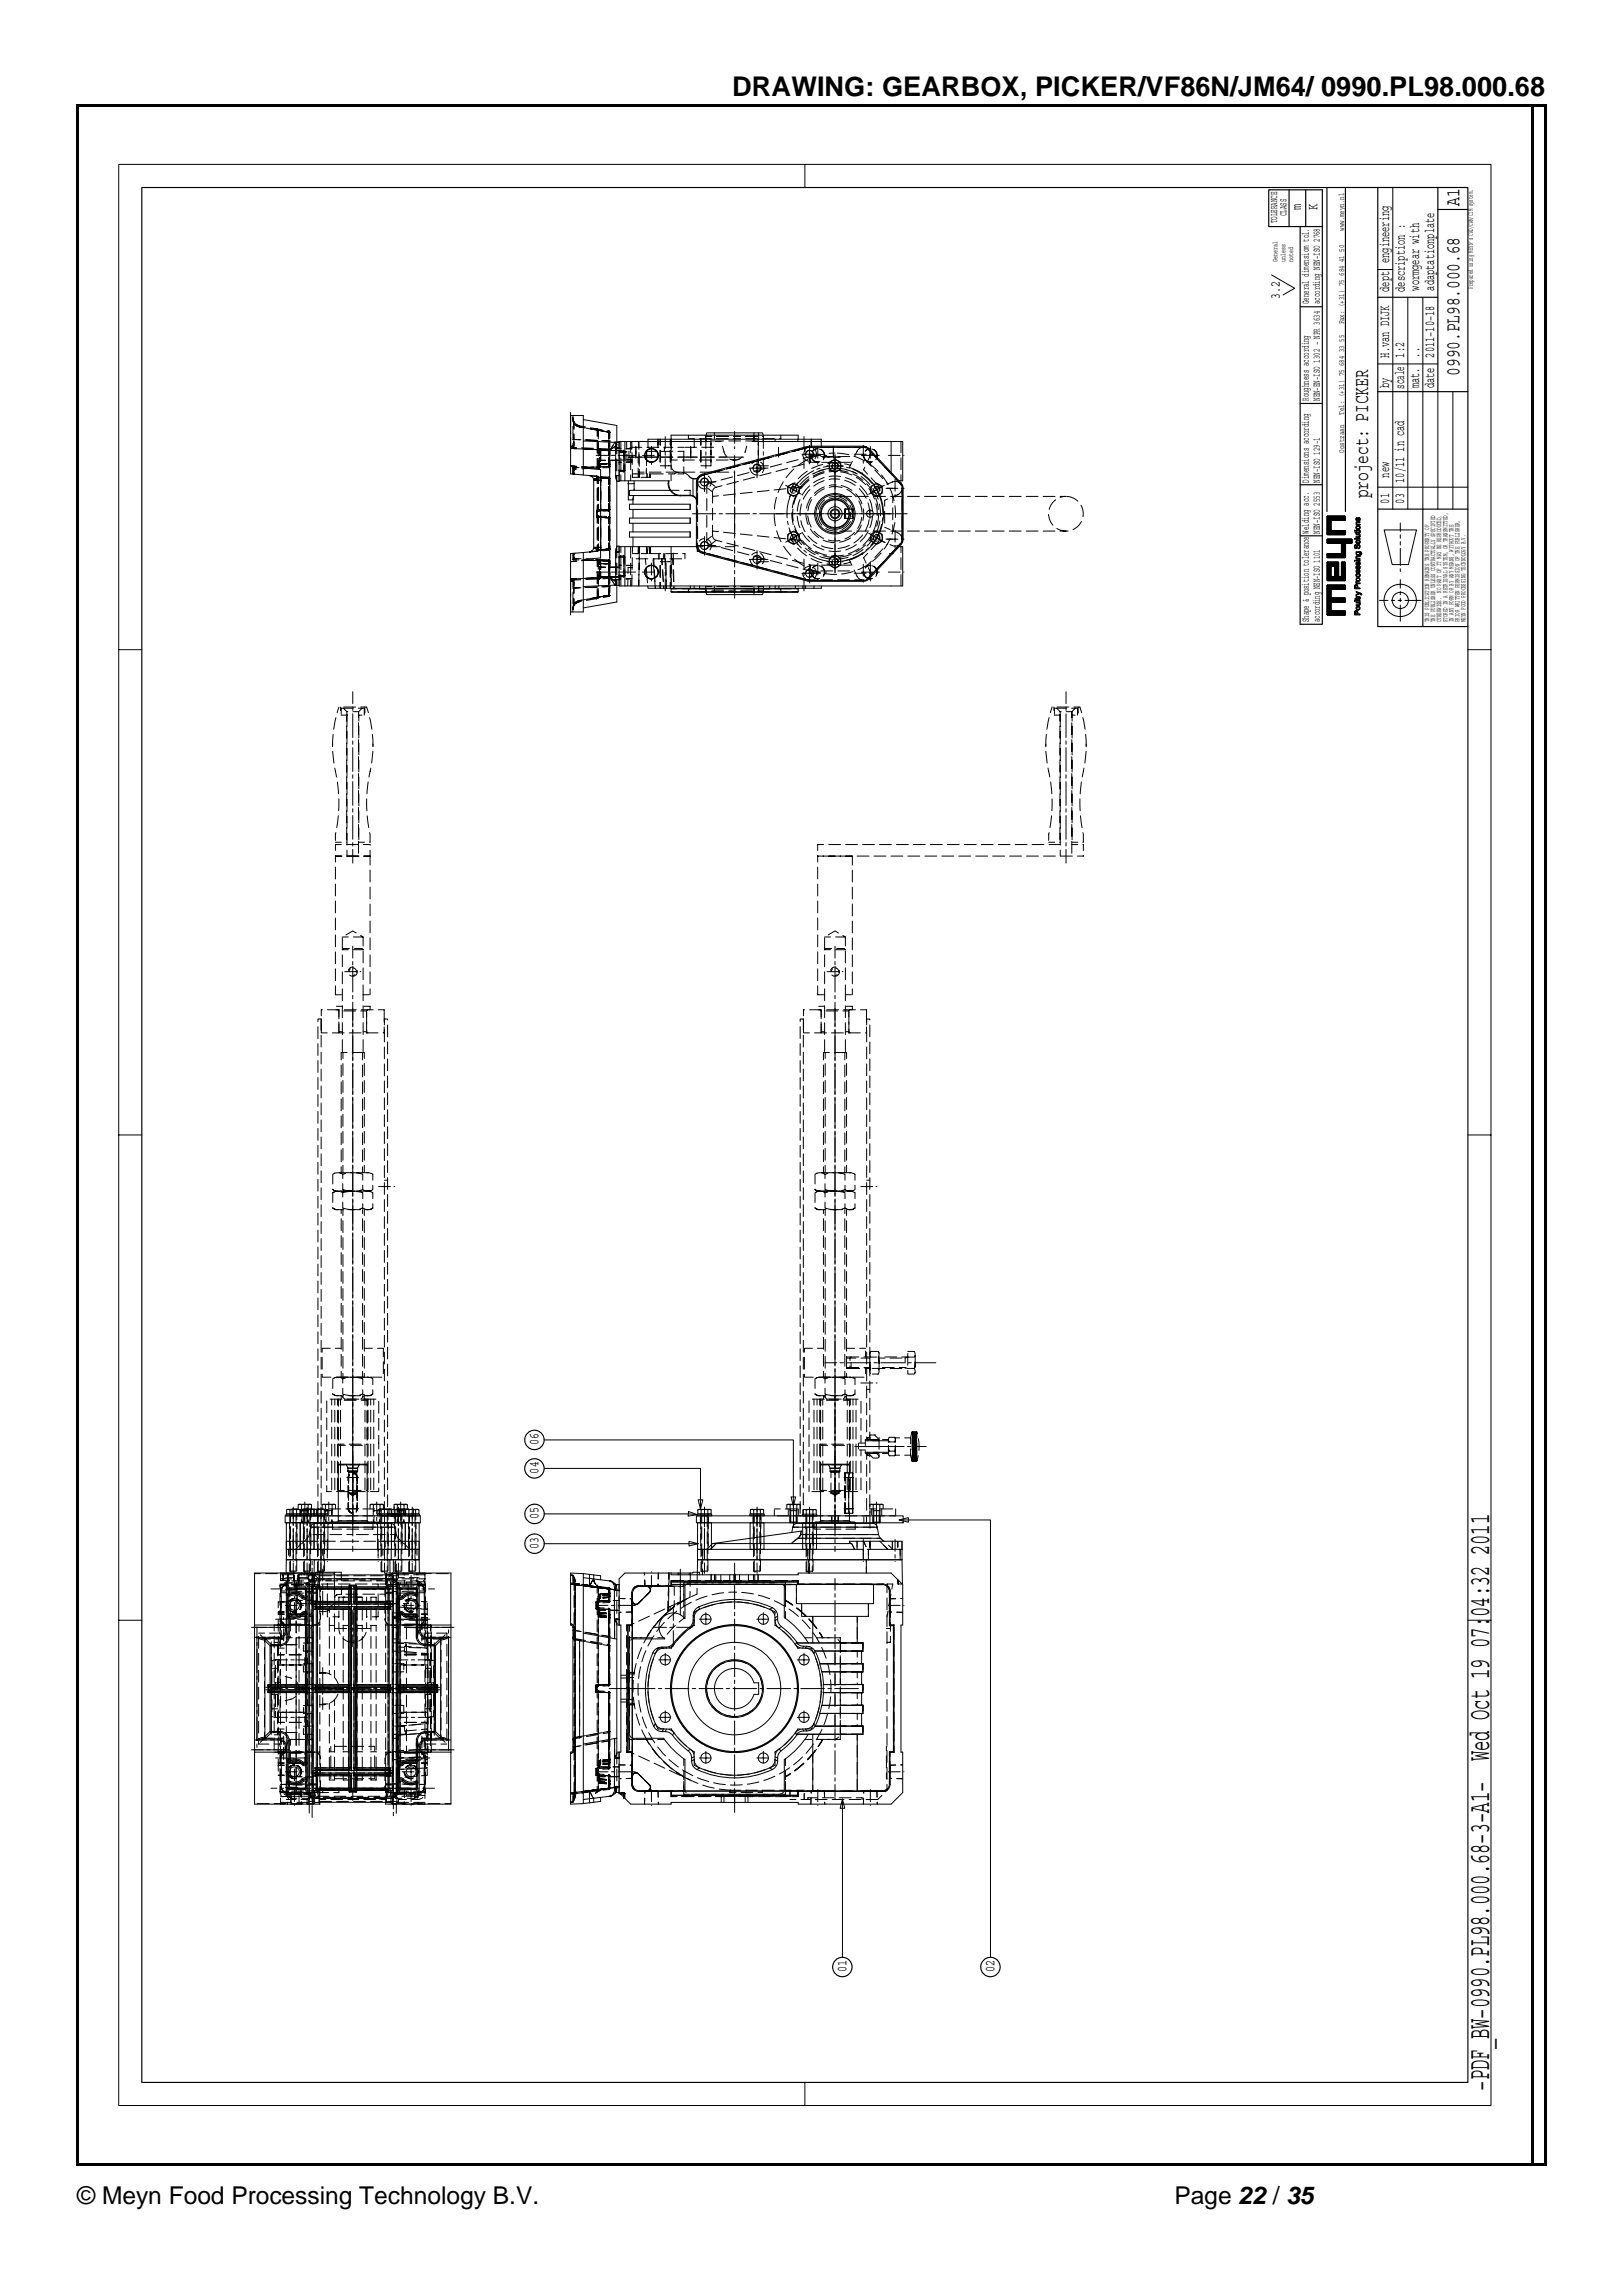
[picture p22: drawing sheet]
<svg xmlns="http://www.w3.org/2000/svg" width="210mm" height="297mm" viewBox="0 0 210 297" stroke-linecap="round" stroke-linejoin="round" font-family="sans-serif">
<defs><g id="words">
<text font-size="4" x="192.7" y="270.5" transform="rotate(-90 192.7 270.5)">−PDF_BW−0990.PL98.000.68−3−A1− Wed Oct 19 07:04:32 2011</text>
<text font-size="3.5" x="94.8" y="12.4">DRAWING: GEARBOX, PICKER/VF86N/JM64/ 0990.PL98.000.68</text>
<g font-size="3.2">
<text x="10" y="285.1">© Meyn Food Processing Technology B.V.</text>
<text x="152" y="285.1">Page 22 / 35</text>
</g>
<g font-size="2.7">
<text x="188.9" y="26.6" transform="rotate(-90 188.9 26.6)">A1</text>
<text x="188.9" y="48.6" transform="rotate(-90 188.9 48.6)">0990.PL98.000.68</text>
<text x="177" y="64.5" transform="rotate(-90 177 64.5)">project: PICKER</text>
</g>
<g font-size="1.9">
<text x="168.3" y="27.2" transform="rotate(-90 168.3 27.2)">m</text>
<text x="170.5" y="27.2" transform="rotate(-90 170.5 27.2)">K</text>
<text x="165.6" y="38.7" transform="rotate(-90 165.6 38.7)">3.2</text>
<text x="179.8" y="37.7" transform="rotate(-90 179.8 37.7)">dept engineering</text>
<text x="181.8" y="37.7" transform="rotate(-90 181.8 37.7)">description :</text>
<text x="183.7" y="37.6" transform="rotate(-90 183.7 37.6)">wormgear with</text>
<text x="185.6" y="37.6" transform="rotate(-90 185.6 37.6)">adaptationplate</text>
<text x="179.8" y="46.3" transform="rotate(-90 179.8 46.3)">H.van DIJK</text>
<text x="181.7" y="46.3" transform="rotate(-90 181.7 46.3)">1:2</text>
<text x="183.7" y="46.3" transform="rotate(-90 183.7 46.3)">..</text>
<text x="185.6" y="46.3" transform="rotate(-90 185.6 46.3)">2011−10−18</text>
<text x="179.8" y="50.3" transform="rotate(-90 179.8 50.3)">by</text>
<text x="181.7" y="50.3" transform="rotate(-90 181.7 50.3)">scale</text>
<text x="183.7" y="50.3" transform="rotate(-90 183.7 50.3)">mat.</text>
<text x="185.6" y="50.3" transform="rotate(-90 185.6 50.3)">date</text>
<text x="179.8" y="65.2" transform="rotate(-90 179.8 65.2)">01</text>
<text x="179.8" y="61.8" transform="rotate(-90 179.8 61.8)">new</text>
<text x="181.7" y="65.2" transform="rotate(-90 181.7 65.2)">03</text>
<text x="181.7" y="62.5" transform="rotate(-90 181.7 62.5)">10/11 in cad</text>
<text x="69.7" y="190.6" transform="rotate(-90 69.7 190.6)">04</text>
<text x="69.7" y="186.9" transform="rotate(-90 69.7 186.9)">06</text>
<text x="69.7" y="196.5" transform="rotate(-90 69.7 196.5)">05</text>
<text x="69.7" y="200.4" transform="rotate(-90 69.7 200.4)">03</text>
<text x="109.5" y="255.1" transform="rotate(-90 109.5 255.1)">01</text>
<text x="128.7" y="255.1" transform="rotate(-90 128.7 255.1)">02</text>
</g>
<g font-size="1.3">
<text x="165.3" y="28.9" transform="rotate(-90 165.3 28.9)">TOLERANCE</text>
<text x="166.5" y="28" transform="rotate(-90 166.5 28)">CLASS</text>
<text x="169.4" y="39.4" transform="rotate(-90 169.4 39.4)">General dimensiom tol.</text>
<text x="170.8" y="39.4" transform="rotate(-90 170.8 39.4)">according NEN−ISO 2768</text>
<text x="169.4" y="51.9" transform="rotate(-90 169.4 51.9)">Roughness according</text>
<text x="170.8" y="51.9" transform="rotate(-90 170.8 51.9)">NEN−EN−ISO 1302 − NPR 3634</text>
<text x="169.4" y="62.4" transform="rotate(-90 169.4 62.4)">Dimensions according</text>
<text x="170.8" y="62.4" transform="rotate(-90 170.8 62.4)">NEN−ISO 129−1</text>
<text x="169.4" y="69" transform="rotate(-90 169.4 69)">Welding acc.</text>
<text x="170.8" y="69" transform="rotate(-90 170.8 69)">NEN−ISO 2553</text>
<text x="169.4" y="80.4" transform="rotate(-90 169.4 80.4)">Shape &amp; position tolerance</text>
<text x="170.8" y="80.4" transform="rotate(-90 170.8 80.4)">according NEN−ISO 1101</text>
</g>
<g font-size="1.1">
<text x="174" y="29.9" transform="rotate(-90 174 29.9)">www.meyn.nl</text>
<text x="174" y="42" transform="rotate(-90 174 42)">Fax: (+31) 75 684 41 50</text>
<text x="174" y="53.6" transform="rotate(-90 174 53.6)">Tel: (+31) 75 684 33 55</text>
<text x="174" y="58.6" transform="rotate(-90 174 58.6)">Oostzaan</text>
</g>
<g font-size="1">
<text x="165.3" y="33.9" transform="rotate(-90 165.3 33.9)">General</text>
<text x="166.3" y="33.9" transform="rotate(-90 166.3 33.9)">unless</text>
<text x="167.4" y="33.9" transform="rotate(-90 167.4 33.9)">noted</text>
</g>
<g font-size=".9">
<text x="190.6" y="37.4" transform="rotate(-90 190.6 37.4)">Prepared using MEYN’s CAD/CAM/CIM system.</text>
<text x="185" y="80.5" transform="rotate(-90 185 80.5)">THIS PUBLICATION REMAINS THE PROPERTY OF</text>
<text x="185.7" y="80.5" transform="rotate(-90 185.7 80.5)">THE PUBLISHER UNLESS CONTRACTUALLY SPECIFIED</text>
<text x="186.5" y="80.5" transform="rotate(-90 186.5 80.5)">OTHERWISE. NO PART OF IT MAY BE REPRODUCED,</text>
<text x="187.3" y="80.5" transform="rotate(-90 187.3 80.5)">STORED IN A RETRIEVAL SYSTEM, OR TRANSMITTED,</text>
<text x="188.1" y="80.5" transform="rotate(-90 188.1 80.5)">IN ANY FORM OR BY ANY MEANS, WITHOUT THE</text>
<text x="188.9" y="80.5" transform="rotate(-90 188.9 80.5)">PRIOR WRITTEN PERMISSION OF THE PUBLISHER,</text>
<text x="189.7" y="80.5" transform="rotate(-90 189.7 80.5)">MEYN FOOD PROCESSING TECHNOLOGY B.V.</text>
</g>
</g></defs>
<g fill="none" stroke="#000" stroke-width=".13" stroke-dasharray="3.1 .4 .4 .4" stroke-dashoffset="1.5">
<path d="M73.8 58.1v-4.7M77.2 58.9h5M79.5 57.9h.7M80.1 58.5h.7M80.7 58.2v2.9M82.3 59.3v-1.6M83.1 58.9h2.4M84.3 57.7v2.4M86.1 56.5v4.1M89.4 57.7v1.6M91.3 56.5v4.1M95.1 55.8v2.3"/>
<path d="M95.1 58.9v2.4M98 59.9v1.3M98.8 56.5v4.1M104 56.5v4.1M104.7 58.9h2.3M104.8 58.1v1.3M105.4 58.8h-1.3M105.8 57.7v2.4M106.2 58.8h-2.9M107.8 59.3v-1.6M108.1 58.8v15.3M108.1 59.1v2.3"/>
<path d="M110.6 58.8h2.3M111.5 58.9h2.3M111.7 57.6v2.3M112.6 57.7v2.4M115 58.9h2M73.8 74.8v4.8M77.2 74h5M79.5 75h.7M80.1 72.1h.7M80.1 74.5h.7M80.1 60.9h.7M80.7 71.8v2.9"/>
<path d="M81.2 62.6h.9M83.1 74h2.4M84.3 72.8v2.4M86.1 76.4v-4.1M87.1 72.4v-.8M91.2 71.2v-1.4M91.2 63.1v-1.5M91.2 71.8v-2.5M91.2 63.6v-2.5M91.9 70.6h-1.4M91.9 62.4h-1.4M92.6 70.6h-2.9"/>
<path d="M92.6 62.4h-2.9M95.1 71.8v5.6M95.1 71.6v-10.2M98 71.7v1.3M98 73.6v-2.5M98 61.8v-2.5M98.6 60.6h-1.3M98.6 72.4h-1.3M99.4 72.4h-2.9M99.4 60.6h-2.9M100.4 66.5h15.3M101.7 62.8l2 1.1"/>
<path d="M101.7 70.1l2-1.1M102.1 69.9l1.2-.7M102.2 68.7l1 1.8M103.2 62.5l-1 1.8M103.3 63.7l-1.2-.7M104 76.4v-4.1M104.7 74h2.3M104.8 73.5v1.3M104.8 75.4v-2.5M104.8 60v-2.5M105.4 74.2h-1.3M105.8 72.8v2.4"/>
<path d="M106.2 74.2h-2.9M107 72.7h2.1M108.1 74v-15.1M108.1 73.8v-2.3M109.1 60.3h-2.1M110.5 66.5h-1.3M110.6 74.2h2.3M111.5 74h2.3M111.7 73v2.3M112.6 67.1v-1.2M112.6 72.8v2.4M112.8 63.7l1.3-.7"/>
<path d="M112.9 70.5l1.1-1.8M114 64.3l-1.1-1.8M114 69.9l-1.2-.7M114.4 70.1l-2-1.1M114.4 62.8l-2 1.1M114.7 69.8h2.3M114.7 63.2h2.3M114.7 66.5h.6M115 74h2M115.8 68.6v2.3M115.8 62v2.3M117.4 66.5h-27.8"/>
<path d="M45.6 89.5v22.2M138 89.5v22.2M44.6 125.7h2.1M45.6 130.4v66.4M45.6 122.4v74.9M107 125.7h2.1M108.1 130.4v66.4M108.1 122.4v74.9M49 153.5h2.1M111.4 153.5h2.1M106.7 176.3h14.4M111.4 178.9h2.1"/>
<path d="M38 195.8v5.9M38 195v8.5M38 199.2v2.8M39.4 194.3v2.9M39.7 195.8v5.9M39.7 195v8.5M40.3 195v1.3M41.5 195.8v5.9M41.5 195v8.5M42.4 199.2v2.8M42.5 194.3v2.9M44.9 191.1h1.5"/>
<path d="M44.9 195.2h1.5M45.6 188.4v12.3M45.6 191.9v-1.5M45.6 196v-1.6M45.6 180.5v13.1M46.2 190h-1.1M48.8 194.3v2.9M48.9 199.2v2.8M49.8 195.8v5.9M49.8 195v8.5M51 194.9v1.5M51.6 195.8v5.9"/>
<path d="M51.6 195v8.5M51.9 194.3v2.9M53.3 195.8v5.9M53.3 195v8.5M53.3 199.2v2.8M91.2 195.8v5.9M91.2 195v8.5M91.2 197.5v-2M98 195v8.5M98 195.8v5.9M98 197.5v-2.1M102.7 197.5v-2.1"/>
<path d="M102.7 194.3v2.9M102.7 195v1.3M104.8 197.7v-2.3M104.8 195.8v5.9M104.8 195v8.6M108.1 197.7v-2.3M108.1 188.4v12.3M108.1 180.5v13.1M108.7 190h-1.2M110.5 191.1h-1.3M110.5 195.2h-1.3M111.4 187.1h1.2"/>
<path d="M111.7 199.2v2.8M112.6 197.7v-2.3M113.4 197.7v-2.3M113.4 194.3v2.9M113.4 194.9v1.5M114 187.1h-2.1M115.8 199.2v2.8M119.9 187.1h-9.3M33.3 210.5v15.9M34.4 218.6h5.7M34.7 217.9h5.3M34.8 219v-1.1"/>
<path d="M35 218.5h2.2M35.1 205.6h21.1M35.1 218.5v6M35.1 212.4v6M35.7 214.7h4.1M35.7 209.5h4.1M36.3 211.8h-3.3M36.4 212.9h-1.4M36.7 212.3v-3M36.9 210.5v.5M36.9 212.8h1.6M36.9 207.7h2.4"/>
<path d="M37.3 210.5h-4.8M37.4 209.5v-3.6M37.4 205.5v.7M37.4 209v3M38.1 208.9v-2.4M38.1 205.4v-2.1M38.1 218.5h2.4M38.5 205.7h-1.6M39 218.5h5.5M39.4 203.5v.3M39.5 205.5v.9M39.5 208.1v10.7"/>
<path d="M39.5 218.1v10.7M39.6 206.3v2.8M39.6 217.9v1.1M39.7 205.6h-2.5M40 219h-5.3M40 202.3v32.3M40.1 218.3h-5.7M40.4 204.2h10.5M40.5 207.9h5.1M40.5 218.6h5.1M40.7 217.9h4.8M40.7 207.2h4.8"/>
<path d="M40.9 208.2v-1M40.9 219v-1.1M41.1 207.3v-1.9M41.1 218.9v-11.7M41.3 205.4v-1.9M41.8 203v6M43.3 210.7h4.7M45.1 205.2h1.1M45.1 207.3v-1.9M45.1 218.9v-11.7M45.5 205.2v2.2M45.5 207.2v11.8"/>
<path d="M45.5 217.9v11.9M45.5 205.6h-4.8M45.5 219h-4.8M45.5 208.2h-4.8M45.6 207.5h-5.1M45.6 218.3h-5.1M45.6 213v-4.6M45.7 207.9h5.1M45.7 218.6h5.1M45.8 207.2h4.8M45.8 217.9h4.8M45.8 207.4v-2.2"/>
<path d="M45.8 219v-11.8M46.2 205.4v1.9M46.2 207.2v11.7M46.2 218v11.7M49.8 200.3v1.6M50 203.5v1.9M50.2 205.4v1.9M50.2 207.2v11.7M50.2 218v11.7M50.4 207.2v1M50.4 219v-1.1M50.6 208.2h-4.8"/>
<path d="M50.6 205.6h-4.8M50.6 219h-4.8M50.8 218.5h-10.3M50.8 218.3h-5.1M50.8 207.5h-5.1M50.9 201.8v33.3M51 218.5h5.6M51.2 218.6h5.7M51.3 217.9h5.4M51.5 210.5h-.8M51.7 219v-1.1M51.7 209.1v-2.8"/>
<path d="M51.8 206.4v-.9M51.8 218.8v-10.7M52 207.7h2.4M53.2 208.9v-2.4M53.2 205.4v-2.1M53.9 212v-3M53.9 206.2v-.7M53.9 205.9v3.6M54.1 205.6h-2.5M54.4 211v-.5M54.6 209.3v3M55.6 214.7h-4.1"/>
<path d="M55.6 209.5h-4.1M56.2 218.4v-6M56.3 212.9h-1.3M56.5 217.9v1.1M56.7 219h-5.4M56.9 218.3h-5.7M58.3 211.8h-3.3M58.8 210.5h-4.8M77.2 207.7h5M78.8 218.5h32.5M79.5 205.8h.7M80.3 218.5h.9"/>
<path d="M81.2 218.5h.9M84.3 205.4v-2.1M84.7 210.5h4.9M85.2 214.7h1.7M86.1 213.9v1.7M87.1 208.1v4.9M87.7 203.5v.3M88 203v6M90.5 209.5h1.7M91.3 208.6v1.7M92 203.7v.9M95 204.6v-.9"/>
<path d="M95.1 202.2v32.5M95.1 204.6v-.9M97.9 209.5h1.7M98.1 204.6v-.9M98.8 208.6v1.7M103.2 214.7h1.7M104 213.9v1.7M104.8 200.3v1.6M108.1 204.2v9.1M108.1 215.4v-2M108.1 218.1v-2M114.7 210.7h.6"/>
<path d="M115 207.7h2M32.5 226.4h4.8M33 225.1h3.3M35 224h1.4M35.7 222.2h4.1M35.7 227.4h4.1M36.7 227.7v-3.1M36.9 226v.4M36.9 229.2h2.4M37.2 231.4h2.5M37.4 231v-3.5M37.4 232.1h2.9"/>
<path d="M37.4 225v2.9M37.4 230.7v.7M37.7 232v.7M38.1 230.4v-2.3M38.1 231.5v2.1M38.5 231.2h-1.6M38.5 224.1h-1.6M39.5 230.5v.9M39.6 227.8v2.8M40 232v.7M40.4 235.1v-33.3M40.5 229.4h5.1"/>
<path d="M40.7 231.4h4.8M40.7 228.7h4.8M40.9 229.8v-1.1M41.1 231.5v-1.9M41.1 229.7v-11.7M41.3 233.4v-1.9M41.8 221.2v-5.5M41.8 231.6v.3M45.1 231.5v-1.9M45.1 229.7v-11.7M45.5 229.5v2.3M45.5 229.7h-4.8"/>
<path d="M45.6 229.1h-5.1M45.6 231.5v1.4M45.7 229.4h5.1M45.8 231.4h4.8M45.8 228.7h4.8M45.8 231.8v-2.3M45.8 229.8v-11.9M46.2 229.6v1.9M46.2 231.7h-1.1M50 231.5v1.9M50.2 229.6v1.9M50.4 228.7v1.1"/>
<path d="M50.6 229.7h-4.8M50.8 229.1h-5.1M50.9 232.7h-10.5M51 232.1h2.9M51.3 232v.7M51.3 234.6v-32.3M51.6 231.4h2.5M51.7 230.6v-2.8M51.8 231.4v-.9M51.8 228.8v-10.7M52 229.2h2.4M53.2 230.4v-2.3"/>
<path d="M53.2 231.5v2.1M53.6 232v.7M53.9 231.4v-.7M53.9 227.9v-2.9M53.9 227.5v3.5M54 226.4h4.8M54.4 226.4v-.4M54.6 224.6v3.1M55 224h1.3M55 225.1h3.3M55.6 227.4h-4.1M55.6 222.2h-4.1"/>
<path d="M56.2 224.5v-6M56.2 231.3h-21.1M58 226.4v-15.9M77.2 229.2h5M79.5 231.2h.7M80.1 232.1h.7M80.7 232v.7M84.3 231.5v2.1M85.2 222.2h1.7M86.1 221.3v1.7M90.5 227.4h1.7M91.3 226.6v1.7"/>
<path d="M95.1 233.3v-1M96.6 231.6v.3M97.9 227.4h1.7M98.8 226.6v1.7M103.2 222.2h1.7M104 221.3v1.7M105.8 231.5v2.1M108.1 220.8v-2M108.1 232.8v-.2M108.1 223.6v8.8M108.1 223.5v-2M112.6 231.5v2.1"/>
<path d="M115 229.2h2"/>
<circle cx="108" cy="66.5" r="6.2"/>
</g>
<g fill="none" stroke="#000" stroke-width=".13" stroke-dasharray="1.5 .7" stroke-dashoffset=".8">
<path d="M73.8 57.7h.3M73.8 57.9l5 .2M73.8 58l5 .2M74.1 53.8v3.9M74.1 57.7h-.3M74.1 57.7l.2 .2M74.1 54.1l.2 .7M74.1 54.1a1.06 1.06 0 0 0 .9 1M74.1 54.1l.1 .2M74.2 54.4l.2 .3M74.3 54.8v2.1M74.3 56.9h-.2"/>
<path d="M74.3 54.8l-.2-.7M74.3 56.9v1M74.3 56.9v-2.1M74.3 56.9l4.5 .1M74.3 54.8l.2 .2 .5 .2M74.3 54.8l.1-.1M74.3 57.9v-1M74.5 54.8l.5 .3M75 55.2l3.8 .7M75 55.2v-.1M75 55.1l3.8 .7M75 55.1l-.5-.2"/>
<path d="M75.5 58.1l3.4 .1M77.2 55.5l.2 .1M77.2 55.5h.1M77.3 55.6l-.1-.1M77.3 55.7v4.7M77.3 55.6v.1M77.3 55.6h.1M77.4 55.6v.1M77.4 55.7v-.1M77.4 55.7l1.4 .2M77.4 55.6l-.2-.1M77.4 55.7v4.7"/>
<path d="M77.4 55.7h-.1M77.4 58l.3 .1M77.5 58.1l-.1-.1M77.6 58.1l-.2-.1M77.6 58.2v-.1M77.6 58.2h.1M77.6 59.9v.5M77.6 59.9v-1M77.6 58.9v-.6M77.6 58.2v.1M77.6 59.9l.1 .1M77.6 58.3h2.5"/>
<path d="M77.6 59.6h2.5M77.6 58.1l-.1-.1M77.7 58.1v.1M77.7 58.1h-.1M77.7 58.1l-.2-.1M77.7 58.2v.1M77.7 58.2v-.1M77.7 58.3h1.1M77.7 58.3v.6M77.7 58.3h-.1M77.7 58.9v1.1M78.8 58.3h-1.1"/>
<path d="M78.8 58.2v-.1M78.8 58.3v-.1M78.8 58.1v-1.1M78.8 58.9v-.6M78.8 58.3h.1M78.8 60h-1.1M78.8 55.9v-.1M78.8 55.9l-1.4-.2M78.8 60v-1.1M78.8 55.9h.1M78.8 55.9v4.4M78.8 58.2l-5-.2"/>
<path d="M78.8 58.2v2.1M78.8 58.2h.1M78.8 57l-4.5-.1M78.8 57v1.1M78.8 55.9l-3.8-.7M78.8 57v-1.1M78.8 55.9v1.1M78.8 57h.1M78.9 58.2l.6-1M78.9 58.2v16.5M78.9 58.2l.8-.6M78.9 58.2l-.1-.1"/>
<path d="M78.9 58.2v2.1M78.9 57h-.1M78.9 57v1.2M78.9 55.9v1.1M78.9 55.9h-.1M78.9 55.9l-.1-.1M79.5 57.2h.6M79.6 57.2h.1M79.6 57.2h-.1M79.7 57.9h.4M79.7 57.9v3.6M79.7 57.6v.3"/>
<path d="M79.7 57.6l-.1-.4M79.8 57.2v.3M79.8 58l.3-.1M79.8 57.5v.5M79.8 57.5v-.1l-.2-.2M79.8 58v3.5M80.1 57.9v-.7M80.1 57.9l-.3 .1M80.1 58.5h.6M80.3 58.3l-.2 .2M80.3 58.5h.8M80.3 59.5h.8"/>
<path d="M80.7 58.5v2.4M80.7 58.3h-.4M80.7 58.3v.2M80.9 58.5l-.2-.2M80.9 58.5h-.2M81.1 58.5h-.8M81.1 59.5v-2.4M81.4 59.5v-.4M81.4 59.1v-1.2M81.4 59.1h.9M81.8 57.1v4.7M81.8 58.1l-1.7-.1"/>
<path d="M81.8 59.5h-.7M81.8 59.8h-1.7M82.3 57.9h-.9M82.3 57.9h3.7M82.3 59.1v-1.2M82.3 57.9v1.2M82.3 59.1h1.2M82.6 59.1v2M82.7 57.1v4.7M83.5 59.1h-2.1M83.7 59.5l-.1 1.8M83.7 59.1l-.1 2.2"/>
<path d="M83.7 58.4v.7M83.9 57.1v.8M85.1 57.1v.8M85.1 56.8v1.1M85.4 56.8v3.5M86 57.9v.5M86.7 56.8v3.5M86.9 57.1v.8M86.9 56.8v1.1M86.9 59.5h8.1M86.9 59.5l-.1-2.4M88.5 59.5v-.4"/>
<path d="M88.5 59.1h-3.4M88.5 57.9h-2.5M88.5 59.1v-1.2M88.5 59.1h.9M88.5 58.4h-3.5M89.1 56.7h6M89.1 56.3v.4M89.4 57.9h-.9M89.4 57.9h3.2M89.4 59.1v-1.2M89.4 57.9v1.2M89.4 59.1h4.5"/>
<path d="M89.8 57.1v.8M90.7 56.8v3.5M91.3 56.4v.6M91.3 56.4h3.8M91.4 56.3l-.1 .1M92 56.8v3.5M92.5 56v1M93.3 57.1h-1.3M93.7 58.5a1.42 1.42 0 0 0 1.4 1 1.42 1.42 0 0 0 1.3-1M93.7 58.5l-.4-1.4M93.9 59.1h-5.4M95.1 57h-3.8"/>
<path d="M95.1 57h3.7M95.1 56.4h3.7M95.1 56.7h5.9M96.4 58.5l.4-1.4M97.6 56v1M97.6 57v-1M98.1 57.1h-1.3M98.1 56.8v3.5M98.2 56v1M98.8 57v-.6M98.8 56.4v-.1M100.7 57.9v1.2"/>
<path d="M100.7 59.1v-1.2M101 56.3v.4M103.3 58.2l-12.4 3.3M104.1 57.9v.5M104.8 57.9h6.9M104.8 57.9h-.7M104.8 59.1h5.8M104.9 59.8h5.3M105 56.8v1.1M105 57.1v.8M106.3 57.1v.8M107.8 59.1h-1.3"/>
<path d="M107.8 59.1v-1.2M107.8 59.1h.9M107.8 57.9v1.2M108.7 59.1h-2.2M110.9 58.4l-1 2.1M112.2 59.8l2.7 2.8M112.5 59.2l-.7 1.6M112.5 59.2a.9 .9 0 0 0-.4-1.2 .9 .9 0 0 0-1.2 .4M73.8 60.3l2.3 .2M73.8 72.7l2.3-.2M73.8 75.2h.3M73.8 74.9l5-.2"/>
<path d="M74.1 75.2h-.3M74.1 75.2v4M74.1 76.1h.2M74.1 78.9l.2-.8M74.2 61.3v-.8M74.2 61.3l.1-.1M74.2 71.6v.8M74.2 71.6l.1 .1M74.2 60.5h1.9M74.2 60.5v.8M74.2 60.5l.2 .2M74.2 60.5l.1 .3"/>
<path d="M74.2 72.4l1.9 .1M74.2 72.4v-.8M74.2 72.4l.2-.1M74.2 72.4l.1-.3M74.2 78.6l-.1 .3M74.2 78.5l-.1 .4M74.3 76.1v-1.1M74.3 76.1l4.5-.2M74.3 78.1v-2M74.3 78.1l-.2 .8M74.3 76.1v2M74.3 75l-.2 .2"/>
<path d="M74.3 75v1.1M74.3 61.2l.1 .2M74.3 61.2l-.1 .1M74.3 60.8v.4M74.3 60.8l-.1-.3M74.3 71.7l-.1-.1M74.3 72.1l-.1 .3M74.3 71.7v.4M74.3 72.1l.1 .2M74.3 72.1l.1 .1M74.4 78.2l-.1-.1M74.4 78.2l-.2 .3"/>
<path d="M74.4 60.7l-.2-.2M74.4 71.6l-.1 .1M74.4 60.7l-.1 .1M74.4 72.3l-.2 .1M74.4 72.2l1.7 .1M74.5 78.1l.5-.3M75 77.8h.1M75 77.8l-.5 .3M75 77.8l-.5 .3-.3 .4M75 77.7l-.5 .2-.2 .2M75 77.7l3.8-.7M75 77.8v-.1"/>
<path d="M76.1 60.6l-1.7 .1M76.1 72.3l2.7 .1M76.1 60.5h-1.9M76.1 60.5l-2.3-.2M76.1 60.5l2.7-.2M76.1 72.5l-1.9-.1M76.1 72.5l-2.3 .2M76.1 72.5l2.7 .1M76.3 61.5l2.5 .2M76.3 61.5l1.4 .3M76.3 71.4l1.4-.3M76.3 71.4h.1"/>
<path d="M76.4 61.5h-.1M76.5 71.3h.1M76.6 61.7l-.1-.1M76.8 62l.9-.2M76.8 70.9l.9 .2M76.8 62.1h.9M76.8 70.8h.9M77.1 60.6l.2-.2M77.1 71.3l.2-.1M77.1 60.6l.3-.2M77.1 72.4l.3 .1M77.2 77.5l.1-.2"/>
<path d="M77.2 61.6l.2 .2M77.2 71.3l.2-.1M77.2 77.5l.2-.2M77.2 60.6v-.1M77.2 77.5v-.1M77.2 71.3h.1M77.2 66.9v-.9M77.2 66h.5M77.2 66.9h.5M77.2 66v.9M77.2 66l.1 .2M77.2 66.9l.1-.2"/>
<path d="M77.2 66l.2 .1M77.2 66.9l.2-.1M77.2 72.4h.1M77.2 61.6h.1M77.3 61.7l-.2-.1M77.3 61.8h.1M77.3 61.7l.1 .1M77.3 71.2h.1M77.3 66.9v4.3M77.3 66.7v.2M77.3 66.3v.4M77.3 66v.3"/>
<path d="M77.3 61.8v4.2M77.3 66h.1M77.3 66.7l-.1 .2M77.3 66.7l.1 .1M77.3 66.9h.1M77.3 66.6l.1 .2M77.3 66.3l-.1-.3M77.3 72.5l-.2-.1M77.3 72.5h.1M77.3 77.3h.1M77.3 72.5v4.8M77.4 61.7l-.2-.1"/>
<path d="M77.4 72.5l-.3-.1M77.4 71.2l-1.1 .2M77.4 66.1l-.1 .1M77.4 66.8h.1M77.4 66.1v.1M77.4 66.8l-.2 .1M77.4 66.1l-.2-.1M77.4 61.8l1.4 .1M77.4 61.8l-.2-.2M77.4 61.8v-.1M77.4 66l1.4-.1M77.4 61.8v4.2"/>
<path d="M77.4 61.8h-.1M77.4 66v-4.2M77.4 71.2l1.4-.2M77.4 71.2l-.2 .1M77.4 66v.2M77.4 66h-.1M77.4 66.2v-.2M77.4 66.2v-.1M77.4 66.8v.1M77.4 66.9v4.3M77.4 71.2h-.1M77.4 66.9h-.1"/>
<path d="M77.4 71.2v-4.3M77.4 66.9v-.1M77.4 66.2l-.1 .1M77.4 66.9l1.4 .1M77.4 66.8h.3M77.4 60.4l1.4-.1M77.4 60.4l-.2 .2M77.4 60.4v-4.7M77.4 60.4h-.1M77.4 72.5l1.4 .1M77.4 72.5h.1M77.4 77.3l1.4-.3"/>
<path d="M77.4 72.5v4.8M77.4 77.3v-4.8M77.4 77.3h.1M77.4 77.3l-.2 .2M77.4 77.3h-.1M77.4 60.6l.2-.2M77.4 74.9l.3-.1M77.4 74.9l.2-.1M77.4 60.6l.3-.2M77.4 72.4l.3 .2M77.4 74.9h.1M77.5 60.6v-.1"/>
<path d="M77.5 60.5l-.1 .1M77.5 72.4h.1M77.5 74.9l.1-.1M77.5 60.5l.1-.1M77.6 72.5h.1M77.6 74.6l.1 .1M77.6 74.8l.1-.1M77.6 72.5l-.2-.1M77.6 74.6v.2M77.6 74.6v-.6M77.6 74v-1M77.6 72.5v.5"/>
<path d="M77.6 72.5l.1 .1M77.6 73.4h2.5M77.6 74.6h2.5M77.6 74.9h-.1M77.7 60.5l-.2 .1M77.7 74.8h.1M77.7 74.8l-.1 .1M77.7 74.8l-.2 .1M77.7 60.4v-.4M77.7 60.4l-.2 .1M77.7 60.4v.1M77.7 60.4h-.1"/>
<path d="M77.7 72.6v.3M77.7 72.6l-.3-.2M77.7 61.8l-1.4-.3M77.7 61.8l1.1 .1M77.7 71.1v-.3M77.7 71.1l-.3 .1M77.7 71.1l1.1-.1M77.7 60v.4M77.7 60h1.1M77.7 74.7h.1M77.7 74.7v.1M77.7 74.7l1.1-.1"/>
<path d="M77.7 74v.7M77.7 72.9v-.3M77.7 72.9h1.1M77.7 74.7h-.1M77.7 72.9v1.1M77.7 72.9l-.1 .1M77.7 66.1v-.1M77.7 66.1l-.3 .1M77.7 66.8h1.1M77.7 62.1h-.9M77.7 62.1v-.3M77.7 66v-3.9"/>
<path d="M77.7 66l1.1-.1M77.7 62.1v3.9M77.7 66.9h-.5M77.7 66.9v3.9M77.7 70.8h-.9M77.7 70.8v-3.9M77.7 66h-.5M77.7 66.9l1.1 .1M77.7 66.9v-.1M78.8 61.9v-.2M78.8 61.9l-1.4-.1M78.8 61.9v-.1"/>
<path d="M78.8 61.9h.1M78.8 65.9v-4M78.8 65.9l-1.4 .1M78.8 61.9v4M78.8 71l-1.4 .2M78.8 60.5l-2.7 .1M78.8 60.5v-.2M78.8 66.1v-.2M78.8 65.9h.1M78.8 66.1l.1-.2M78.8 66.1h-1.1M78.8 74.8v-.1"/>
<path d="M78.8 74.8l-5 .3M78.8 71h.1M78.8 67v4M78.8 67l-1.4-.1M78.8 71v-4M78.8 60.5l.1-.2M78.8 67v-.2M78.8 60.3l-1.4 .1M78.8 74.6l-1.1 .1M78.8 74.7v-.1M78.8 74.8v1.1M78.8 74.8l.1-.1"/>
<path d="M78.8 67h.1M78.8 60.3h.1M78.8 60.3v-4.4M78.8 74.6v-.6M78.8 72.9h-1.1M78.8 72.9v-.3M78.8 72.4v.2M78.8 72.6v-.2M78.8 72.6l-1.4-.1M78.8 74v-1.1M78.8 72.9l.1-.1M78.8 72.6h.1"/>
<path d="M78.8 77h.1M78.8 77v-4.4M78.8 77l-1.4 .3M78.8 72.6v4.4M78.8 61.8h.1M78.8 61.9l-1.1-.1M78.8 71.2l-2.5 .2M78.8 60.3v-2.1M78.8 65.9l-1.1 .1M78.8 60.3l-2.7 .2M78.8 71.2v-.2M78.8 71.2l.1-.2"/>
<path d="M78.8 71l-1.1 .1M78.8 67l-1.1-.1M78.8 74.7l-5 .2M78.8 72.6v2.1M78.8 72.6l-2.7-.1M78.8 74.7v-2.1M78.8 60.3v.2M78.8 60.3v-.3M78.8 75.9l-4.5 .2M78.8 75.9v-1.1M78.8 77l-3.8 .7M78.8 75.9v1.1"/>
<path d="M78.8 75.9h.1M78.8 77v-1.1M78.8 77.2l-3.8 .6M78.8 77.2v-.2M78.8 77.2l.1-.2M78.9 74.7l-3.4 .1M78.9 74.7l.8 .6M78.9 74.7l.6 .8M78.9 61.9l-.1-.2M78.9 61.9v4M78.9 67v4M78.9 74.7h-.1"/>
<path d="M78.9 72.6h-.1M78.9 72.6v2.1M78.9 67l-.1-.2M78.9 60.1l-.1-.1M78.9 74.7l-.1-.1M78.9 72.6l-.1-.2M78.9 74.7v1.2M78.9 75.9v1.1M79.5 75.5v.2M79.5 75.7h.6M79.5 75.7h.1M79.6 75.7l.2-.1v-.2"/>
<path d="M79.6 75.7h.1M79.6 75.7l.1-.2M79.7 71.4v3.6M79.7 75v.3M79.7 61.5v.5M79.7 71.4h.4M79.7 75h.4M79.7 75.5v-.2M79.7 71v.4M79.7 62l.1 .2M79.8 61.5v.7M79.8 70.7v.7"/>
<path d="M79.8 71.4v3.6M79.8 75v.4M79.8 75.4v.3M79.8 70.7l-.1 .3M79.8 75h.3M79.8 61.5h.3M79.8 71.4h.3M80.1 75.7v-.7M80.1 75v-3.6M80.1 70.7v.7M80.1 61.5v.7M80.1 61.5v-3.6"/>
<path d="M80.1 61.5h-.3M80.1 71.4h-.3M80.1 61.5h-.4M80.1 75h-.3M80.1 74.5l.2 .1M80.1 60.9l.2 .1M80.1 72.1h.6M80.3 71.9l-.2 .2M80.3 74.6h.4M80.3 61h.4M80.3 70.7v5.1M80.3 62.2v-5.1"/>
<path d="M80.7 74.6l.2-.1M80.7 71.9h-.4M80.7 71.9v.2M80.7 74.5h-.6M80.7 74.5v.1M80.7 72.1v2.4M80.7 60.9h-.6M80.7 61l.2-.1M80.7 60.9v.1M80.7 74.5h.2M80.7 60.9h.2M80.9 74.5v-2.4"/>
<path d="M80.9 72.1l-.2-.2M80.9 60.9v-2.4M80.9 72.1h-.2M81.3 73.4l-.1 2.4M81.3 73.4h.5M81.6 75.8v-5.1M81.6 62.2v-5.1M81.8 74.9h-1.7M81.8 73.2l-1.7-.1M81.8 61.3h.5M81.8 61.8h.9M81.9 70.7l-.1 5.1"/>
<path d="M81.9 64.7v-.2M81.9 64.5l.1-.4M82.1 63.4v-.1M82.3 71.6h-.5M82.3 61.3h.3M82.6 61.1h12.5M82.6 71.6v-.9M82.6 71.6h-.3M82.6 61.3h1.1M82.6 61.3v.5M82.6 61.8v-.5M82.6 70.7v.9"/>
<path d="M82.7 75.8l.1-5.1M82.7 61.8v-4.7M82.8 70.7l-.1 5.1M83.5 72.3l.1 1.2M83.7 70.7v.9M83.7 74.6l.6 .3M83.7 61.8h-1M83.7 61.8h.5M83.7 74.6l.1 1.2M83.7 61.8v-.5M83.7 71.6v-.9M83.7 71.6h-1.1"/>
<path d="M83.7 61.3v.5M84 70.7l.1 .9M84 61.8l.1-.5M84.1 71.6l-.1-.9M84.1 61.3l-.1 .5M84.2 61.8v-.5M84.2 71.6v-.9M84.3 74.9a.85 .85 0 0 0 .8-1.3 .85 .85 0 0 0-1.5-.1M84.6 73.2l-.1-.9M84.6 72.3l.2 3.8M84.8 75.8l-.1-1M85.3 72.3h3.3"/>
<path d="M85.3 72.3h-3.5M85.3 71.6v.7M85.3 72.3v-.7M85.4 76.1v-3.4M85.4 60.3h.7M85.6 72.3l.3 3.5M85.7 72.3l.2 3.8M85.9 72.3v-.7M86 72.3v-.7M86.1 72.3l.1 3.8M86.1 72.7h-.7M86.1 60.3h.5"/>
<path d="M86.2 75.8v-3.5M86.6 72.7h-.5M86.6 60.3h.1M86.7 72.7h-.1M86.7 76.1v-3.4M86.8 62.2v-2M86.8 76.2h8.3M86.9 73.4l-.1 2.4M86.9 71.6h-3.2M86.9 71.6h1.7M86.9 71.6v1.8M87 72.3l.2 3.8"/>
<path d="M87.1 72.3l.1 3.5M87.3 61.3h-3.6M87.9 61.1l-.6 .2M88.5 61.2v-1.7M88.5 61.3v-.1M88.5 61.3h-1.5M88.6 72.3v-.7M89.1 76.2v.4M89.3 65.9v-.7M89.3 64.1h-2.1M89.3 64.1v-.7M89.3 63.4h-2.7"/>
<path d="M89.3 69.5v-.7M89.3 67.7v-.7M90.2 70.7v-5.7M90.2 70.7v.6M90.2 71.3l13.1 3.4M90.2 70.7h4.9M90.2 65v-2.7M90.3 62.4v8.2M90.3 70.6a.89 .89 0 0 0 .6 .8M90.3 70.6v.7M90.3 71.3l2.2 .6M90.5 61.7l-.3 .6"/>
<path d="M90.7 60.3h.6M90.9 61.5l13.6-3.6M90.9 61.5a.89 .89 0 0 0-.6 .9M91.3 75.9h3.8M91.3 75.9v.6M91.3 76.5l.1 .1M91.3 60.3h.7M91.5 63.1v6.8M91.5 69.9l.7-.6M91.5 69.9a.59 .59 0 0 0 .4 .6M91.9 70.5l12.9 3.4M91.9 62.5a.6 .6 0 0 0-.4 .5"/>
<path d="M91.9 62.5l12.9-3.4M91.9 62.5l.8 .5M92 60.3v-3.5M92.2 68.7v.6M92.2 69.3a.59 .59 0 0 0 .5 .6M92.2 68.7l11.5 1.2M92.2 68.7v-4.5M92.2 63.6v.6M92.2 63.6l-.7-.5M92.2 64.2l11.5-1.2M92.5 75.9v1M92.5 71.9l12.1 3.1"/>
<path d="M92.6 61.1l12-3.2M92.7 69.9l12.2 3.2M92.7 69.9l-.8 .6M92.7 63l12.2-3.2M92.7 63a.59 .59 0 0 0-.5 .6M95.1 76.5h-3.8M95.1 64v-1.8M95.1 70.7v-6.7M95.1 76.2h8.2M95.1 76.6h-8.3M95.1 76.2h-6M97.6 76.9v-1"/>
<path d="M97.6 75.9v1M98.1 60.3h.2M98.1 60.3v-3.5M98.2 75.9v1M98.3 72.7h-.2M98.3 60.3h.5M98.8 76.6v-.1M98.8 72.7h-.5M98.8 60.3h.6M98.8 75.9h-3.7M98.8 76.5v-.6M98.8 76.5h-3.7"/>
<path d="M99.4 72.7h-.6M101 76.2h-5.9M101 76.6v-.4M102.4 69.8a6.6 6.6 0 0 0 7.6 2.9M102.8 70a.45 .45 0 0 1-.6-.4 .45 .45 0 0 1 .5-.5 .45 .45 0 0 1 .4 .6M102.8 63.8a.45 .45 0 0 1-.6-.4 .45 .45 0 0 1 .5-.5 .45 .45 0 0 1 .4 .6M103.3 69.9a5.9 5.9 0 0 0 8.7 1 5.9 5.9 0 0 0 0-8.8 5.9 5.9 0 0 0-8.7 1M103.3 76.6h-8.2M103.6 69.9a5.6 5.6 0 0 0 9.5-.9 5.6 5.6 0 0 0-5-8.2M103.7 63a5.5 5.5 0 0 0 0 6.9M104.8 75.1h6.9M104.8 73.9h5.8"/>
<path d="M104.9 73.1h5.3M108.1 60.8a5.6 5.6 0 0 0-4.5 2.2M108.1 72.7a6.2 6.2 0 0 0 3.4-1.1M108.2 73.1a.45 .45 0 0 1-.6-.4 .45 .45 0 0 1 .5-.5 .45 .45 0 0 1 .4 .6M108.2 60.7a.45 .45 0 0 1-.6-.4 .45 .45 0 0 1 .5-.5 .45 .45 0 0 1 .4 .6M109.3 65.9v.6M109.3 66.5v.5M109.3 67l.1 .1M109.3 65.9h.1M109.3 67.1h.5M109.3 67.1v-.6M109.3 66.5v-.6"/>
<path d="M109.3 65.9h.5M109.4 65.9h.4M109.4 66.5v-.6M109.4 67.1v-.6M109.4 65.9h-.1M109.8 67.1h-.4M109.9 72.5l1 2.1M110 67.1l.1-.5-.1-.7M110 60.2a6.6 6.6 0 0 0-7.6 3M110.3 66.5v.6M110.3 65.9v.6M110.4 65.9h-.1"/>
<path d="M110.4 67l-.1 .1M110.9 74.6a.9 .9 0 0 0 1.2 .4 .9 .9 0 0 0 .4-1.2M110.9 61.3a5.9 5.9 0 0 0-5.7 0M111.8 72.2l.7 1.6M111.8 72.2l2.1-2.3M111.8 60.8l2.1 2.2M112.2 73.2l2.7-2.9M112.3 74.8l4.2-4.4M113.5 63.8a.45 .45 0 0 1-.5-.4 .45 .45 0 0 1 .5-.5 .45 .45 0 0 1 .4 .6M113.5 70a.45 .45 0 0 1-.5-.4 .45 .45 0 0 1 .5-.5 .45 .45 0 0 1 .4 .6M113.9 69.9l1.6 .7M114.5 68.2l1.7 .7"/>
<path d="M114.5 64.7v3.5M114.8 69.8h.7M114.8 63.2h.7M115.1 71.6h.5M115.5 70.6a.9 .9 0 0 0 1.2-.5 .9 .9 0 0 0-.5-1.2M115.5 62.4l-1.6 .6M115.5 64.3v4.4M116.2 64l-1.7 .7M116.2 64a.89 .89 0 0 0 .4-1.2 .89 .89 0 0 0-1.1-.4M116.5 62.5l-4.2-4.4M116.6 70.7v5.1M116.6 62.2v-5.1"/>
<path d="M116.7 63.2v6.6M138 64.2h-29.9M138 68.7h-29.9M43 96.3v.3M43.4 99.8a18.8 18.8 0 0 1 0 8.2M43.9 91.5a15.4 15.4 0 0 0-.5 8.3M44.2 91.6v.9M44.4 91.6l.5 .5h1.5l.5-.5M44.9 92.5v16.5M44.9 92.1v.4M44.9 92.5h-.8v-1M46.4 92.1v18.7"/>
<path d="M46.4 92.1v.4M46.4 92.5v16.5M47.1 91.6h-2.9M47.1 92.5v-.9M47.2 91.5v1h-.8M47.4 91.5h-3.5M47.4 91.5a15.3 15.3 0 0 1 .5 8.3M47.9 99.8a18.8 18.8 0 0 0 0 8.2v1M48.3 96.6v-.3M135.3 96.3v.3M135.7 99.8a18.9 18.9 0 0 1 0 8.2M136.2 91.5a15.4 15.4 0 0 0-.5 8.3"/>
<path d="M136.5 91.6v.9M136.7 91.6l.5 .5h1.5l.5-.5M137.2 92.5v16.5M137.2 92.1v.4M137.2 92.5h-.8v-1M138.7 92.1v18.7M138.7 92.1v.4M138.7 92.5v16.5M139.4 91.6h-2.9M139.4 92.5v-.9M139.5 91.5v1h-.8M139.7 91.5h-3.5"/>
<path d="M139.7 91.5a15.4 15.4 0 0 1 .5 8.3M140.2 99.8a18.9 18.9 0 0 0 0 8.2v1M140.6 96.6v-.3M43.4 109.3h4.5M43.4 109.3v1.5M43.4 110.8v17.9M43.4 110.8h4.5M43.4 109h1.5M43.4 108v1M44.9 110.8v-18.7M46.4 109h1.5M47.9 110.8h-4.5"/>
<path d="M47.9 110.8v-1.5M105.8 109.3h31.4M105.8 109.3v1.5M105.8 110.8v17.9M105.8 110.8h4.5M135.7 109h1.5M135.7 108v1M137.2 110.8v-18.7M138.7 109.3h1.5M138.7 109h1.5M140.2 110.8h-34.4M140.2 109.3v1.5"/>
<path d="M41.6 131.8h-.5v64.3M41.6 130.6v3M41.6 133.6h8.1M43.4 128.7h.9M43.9 130.8v2.8M43.9 130.8l-.2-.2M44.2 136.2h2.9M44.3 130.2h-.9v.4h.5v2.9h.4M44.3 128.7v-7.5l1.3-.8 1.4 .8v7.5M44.3 121.2h2.7M44.3 122.9l.2-.2M44.3 128.7v7.5"/>
<path d="M44.3 122.9h2.7M44.4 136.2v15.5M44.5 122.7h2.3M47 133.5h.4v-2.9h.5v-.4M47 128.7h.9M47 122.9l-.2-.2M47 128.7v7.5M47.1 136.2v15.5M47.4 130.8v2.8M47.4 133.5l.2 .1M47.4 130.8l.2-.2M47.4 130.8h-3.5"/>
<path d="M47.9 130.2h-.9M47.9 128.7v-17.9M49.7 133.6v-3M49.7 130.6h-8.1M49.7 131.8v54.4M104 131.8h-.4v64.3M104 130.6v3M104 133.6h8.1M105.8 128.7h.9M106.3 130.8v2.8M106.3 130.8l-.2-.2M106.6 136.2h3"/>
<path d="M106.7 130.2h-.9v.4h.5v2.9h.4M106.7 128.7v-7.5l1.4-.8 1.3 .8v7.5M106.7 121.2h2.7M106.7 122.9l.2-.2M106.7 128.7v7.5M106.7 122.9h2.7M106.8 136.2v15.5M106.9 122.7h2.4M109.4 133.5h.5v-2.9h.4v-.4M109.4 128.7h.9M109.4 122.9l-.1-.2M109.4 128.7v7.5"/>
<path d="M109.6 136.2v15.5M109.9 130.8v2.8M109.9 133.5l.1 .1M109.9 130.8l.1-.2M109.9 130.8h-3.6M110.3 130.2h-.9M110.3 128.7v-17.9M112.1 133.6v-3M112.1 130.6h-8.1M112.2 131.8v54.4M43.1 154.3l.3-.2h4.5l.3 .2v2l-.3 .2h-4.5l-.3-.2zM43.1 156.3l.6 .2 .7-.2 1.1 .2 1.4-.2 .2 .1"/>
<path d="M43.1 151.9l.3-.2h4.5l.3 .2v2l-.3 .2h-4.5l-.3-.2zM43.1 153.9l.6 .2 .7-.2 1.1 .2 1.4-.2 .4 .2h.4l.5-.2M44.2 151.7v-15.5M44.4 156.3v-2M44.4 153.9v-2M44.4 156.5v21.7M46.9 151.7v-15.5M46.9 154.3a4.3 4.3 0 0 0-2.5 0l-.6-.2h-.4l-.3 .2M46.9 154.3v2M46.9 151.9v2M47.1 156.5v21.7M47.1 156.4l.5 .1"/>
<path d="M47.6 156.5l.6-.2M48.2 154.3l-.6-.2-.7 .2M48.2 151.9l-.6-.2-.7 .2-.7-.1-.7-.1-1.1 .2-.4-.1-.4-.1-.5 .2M49.7 152.7h.5M105.5 154.3l.3-.2h4.5l.3 .2v2l-.3 .2h-4.5l-.3-.2zM105.5 156.3l.6 .2 .7-.2 1.1 .2 1.5-.2 .2 .1M105.5 151.9l.3-.2h4.5l.3 .2v2l-.3 .2h-4.5l-.3-.2zM105.5 153.9l.6 .2 .7-.2 1.1 .2 1.5-.2 .3 .2h.4l.5-.2M106.6 151.7v-15.5M106.8 156.3v-2M106.8 153.9v-2M106.8 156.5v21.7"/>
<path d="M109.3 151.7v-15.5M109.4 154.3v2M109.4 151.9v2M109.6 156.5v21.7M109.6 156.4l.4 .1M110 156.5l.6-.2M110.6 154.3l-.6-.2-.6 .2-1.2-.2h-.7l-.7 .2-.4-.2h-.4l-.5 .2M110.6 151.9l-.6-.2-.6 .2-1.2-.2-.7 .1-.7 .1-.4-.1-.4-.1-.5 .2M112.2 152.7h.4M43.1 178.4l.3-.2h4.5l.3 .2v2l-.3 .2h-4.5l-.3-.2zM44.2 178.2v-21.7M44.2 174.4h-2.5v3.8h7.9v-3.8"/>
<path d="M46.9 178.2v-21.7M46.9 178.4v2M48.2 178.4l-.6-.2-.7 .2-.7-.2h-.7l-1.1 .2-.4-.2h-.4l-.5 .2M49.6 174.4h-2.5M105.5 178.4l.3-.2h4.5l.3 .2v2l-.3 .2h-4.5l-.3-.2zM106.6 178.2v-21.7M106.6 174.4h-2.5v3.8h7.9v-1.1M109.3 178.2v-21.7M109.4 178.4v2M109.6 176.9h.4M109.6 175.7h.4M110 175.7h2.6"/>
<path d="M110.1 177.1v-1.5M110.6 178.4l-.6-.2-.6 .2-1.2-.2h-.7l-.7 .2-.4-.2h-.4l-.5 .2M112 174.4h-2.4M112 175.6v-1.2M112 177.1h.6M112.2 179.7h.4M112.6 175.6h-2.5l-.1 .1v1.2l.1 .2h1.9M112.6 176.9h-2.6M112.7 174.8h.9l.2 .2v2.6l-.2 .2h-.9l-.1-.2v-2.6zM112.7 174.8l-.1 .5a.66 .66 0 0 1 0 .8v.5a.9 .9 0 0 1 0 .8l.1 .4M112.7 175.6h.9M113.6 177.8l.1-.5a.66 .66 0 0 1 0-.7v-.5a.9 .9 0 0 1 .1-.9l-.2-.4"/>
<path d="M113.6 177h-.9M113.8 177.1h3.7M113.8 175.7h3.3M117.1 176.9h-3.3M117.1 175.6v1.5M117.5 174.8h.8l.1 .2v2.6l-.1 .2h-.8zM117.5 175.6h.8M117.5 175.6h-3.7M118.3 174.8l.1 .5a.66 .66 0 0 0 0 .8v.5a.9 .9 0 0 0 0 .8l-.1 .4M118.3 177h-.8M37.5 197v3.4M37.6 196.1v7.2"/>
<path d="M37.8 196.1v-.9M37.8 195.2h3.3M38.3 199.4v1M38.4 195.9v7.4h-.1h-.7h-.1v-7.4M38.4 196.1h-.9M38.4 197v3.4M39 195.2v1.7l.1 .1h.7l.1-.1v-1.7M39 195.4h.9M39.1 197v-1.6l-.1-.2M39.3 197v3.4M39.4 199.4h.3M39.4 196.1v7.2"/>
<path d="M39.6 195.2v.9M39.7 199.4h.7M39.9 195.2l-.1 .2v1.6M39.9 196.9h-.9M40.2 197.6h5.4M40.2 195.9v7.4h-.1h-.7h-.1v-7.4M40.2 196.1h-.9M40.2 197v3.4M40.4 199.4h.1M40.4 199.4h5.2M40.9 195.2v.9M41.1 197v3.4"/>
<path d="M41.1 196.1h9.1v-10.1M41.1 196.1h-3.3M41.1 195.2h12.4M41.2 196.1v7.2M41.5 199.4h.7M41.5 199.4v1M41.6 196.1v-64.3M42 195.9v7.4h-.1h-.7h-.1v-7.4M42 196.1h-.9M42 197v3.4M42.1 195.2v1.7l.1 .1h.7l.1-.1v-1.7M42.1 195.4h.9"/>
<path d="M42.2 197v-1.6l-.1-.2M42.3 193v-12h6.7v5.7M42.9 181v12M43 195.2l-.1 .2v1.6M43 196.9h-.9M43 197.8v-.7M43 197.1h2.6M43.1 180.4l.6 .2 .7-.2 1.1 .2 1.4-.2 .2 .1M43.3 181v12M43.6 181l.2 .2M43.7 181v12M43.8 189.5h1.8"/>
<path d="M43.8 186.8l.1 .2M43.8 186.8h3.7M43.8 181v5.8M43.8 192.8h3.7M43.8 181.2v11.6M43.8 192.8l-.2 .2M43.9 187h3.5l.1-.2M44.1 181v12M44.2 181v-.4M44.4 180.4v-2M44.6 181l-.4-.4M45 190l-.3-.6"/>
<path d="M45 190h.6M45 190.3v-.3M45 190.3h.6M45.1 195.2h.1M45.1 195.2a.6 .6 0 0 0 .5 .6 .6 .6 0 0 0 .6-.6M45.1 195.2v-4.1M45.1 191.1h.1M45.1 195.2a.55 .55 0 0 0 .5 .5 .55 .55 0 0 0 .6-.5M45.1 191.1v4.1M45.1 190.4l-.1-.1M45.1 190.4h.5M45.1 193.2v-2.8"/>
<path d="M45.1 193.2h.5M45.6 199.4h5.3M45.6 198.5h-5.6M45.6 197.6h5.5M45.6 197.8h2.7M45.6 197.8h-2.6M45.6 197.1h2.7M45.6 196.8h-1.8M45.6 189.5h1.9M45.6 190h.7M45.6 190.3h.7M45.6 190.4h.6"/>
<path d="M45.6 193.2h.6M45.6 193.5l-.5-.3M45.6 193.5l.6-.3M46.2 190.4v2.8M46.2 193.2l-.6 .3M46.2 191.1a.55 .55 0 0 0-.6-.5 .55 .55 0 0 0-.5 .5M46.2 191.1v4.1M46.2 191.1h.1M46.2 195.2h.1M46.2 195.2v-4.1M46.2 191.1a.6 .6 0 0 0-.5-.5 .6 .6 0 0 0-.6 .4v.1M46.3 190v.3"/>
<path d="M46.3 190.3l-.1 .1M46.6 189.4l-.3 .6M46.7 181l.4-.4M47.1 180.6v.4M47.1 180.5l.5 .1M47.2 181v12M47.5 196.8h-1.9M47.5 181h-3.7M47.5 181v5.8M47.5 181.2v11.6M47.5 192.8l.2 .2M47.5 181.2h-3.7"/>
<path d="M47.6 180.6l.6-.2M47.6 181v12M47.7 181l-.2 .2M48 181v12M48.3 197.1v.7M48.3 195.2v1.7l.1 .1h.7M48.3 195.4h.9M48.4 181v12M48.4 197v-1.6l-.1-.2M49 186.7v6.3h-6.7M49.1 199.4h.7M49.1 197l.1-.1v-1.7"/>
<path d="M49.2 195.2l-.1 .2v1.6M49.2 196.9h-.9M49.3 197v3.4M49.4 196.1v7.2M49.7 186.2v9.9M49.8 199.4v1M50.2 186v-54.2h-.5M50.2 195.9v7.4h-.1h-.7h-.1v-7.4M50.2 196.1h-.9M50.2 197v3.4M50.4 195.2v.9M50.9 199.4h.8"/>
<path d="M50.9 199.4h.1M51.1 197v3.4M51.2 196.1v7.2M51.3 198.5h-5.7M51.4 195.2v1.7l.1 .1h.7l.1-.1v-1.7M51.4 195.4h.9M51.5 197v-1.6l-.1-.2M51.7 199.4h.2M51.7 195.2v.9M52 195.9v7.4h-.1h-.7h-.1v-7.4M52 196.1h-.9M52 197v3.4"/>
<path d="M52.3 195.2l-.1 .2v1.6M52.3 196.9h-.9M52.9 197v3.4M53 199.4v1M53 196.1v7.2M53.5 195.2v.9M53.5 196.1h-3.3M53.8 195.9v7.4h-.1h-.7h-.1v-7.4M53.8 196.1h-.9M53.8 197v3.4M90.6 197v-.9M90.7 197v3.4"/>
<path d="M90.8 196.1v7.2M91.6 195.9v7.4h-.1h-.7h-.1v-7.4M91.6 196.1h-.9M91.7 197v3.4M91.7 197v-.9M97.4 197v-.9M97.5 197v3.4M97.6 196.1v7.2M98.4 195.9v7.4h-.1h-.7h-.1v-7.4M98.4 196.1h-.9M98.5 197v3.4M98.5 197v-.9"/>
<path d="M100.2 196.1v-.9M100.2 195.2h3.4M102 195.2v.9M102.2 197v-.9M102.3 197v-.9M102.6 197.6h5.5M103.1 197v-.9M103.3 199l-.9 .7M103.3 199h10.6M103.3 199l.2-.3M103.4 195.2v.9M103.5 198.7l.1-.2"/>
<path d="M103.6 196.1h9v-7.8M103.6 196.1h-3.4M103.7 198.1l-.1 .4M104 196.1v-64.3M104.3 197v3.4M104.3 197v-.9M104.4 196.1v7.3M104.7 193v-12h6.7v5.7M104.9 199.7l-.1 .7M105.2 195.9v7.4l-.1 .1h-.7l-.1-.1v-7.4M105.2 196.1h-.9M105.3 197v3.4"/>
<path d="M105.3 181v12M105.4 197.8h2.7M105.4 197.1h2.7M105.4 197.8v-.7M105.5 180.4l.6 .2 .7-.2 1.1 .2 1.5-.2 .2 .1M105.7 181v12M106 181l.2 .2M106.1 181v12M106.2 189.5h1.9M106.2 186.8l.1 .2M106.2 186.8h3.7M106.2 181v5.8"/>
<path d="M106.2 192.8h3.7M106.2 181.2v11.6M106.2 192.8l-.2 .2M106.3 187h3.5l.1-.2M106.5 181v12M106.6 181v-.4M106.8 180.4v-2M107 181l-.4-.4M107.4 190h.7M107.4 190.3h.7M107.4 190l-.3-.6M107.4 190v.3"/>
<path d="M107.5 190.4h.6M107.5 193.2h.6M107.5 190.4l-.1-.1M107.5 190.4v2.8M107.6 197v-.9M107.7 197v-.9M108.1 198.5h-4.5M108.1 197.6h5.4M108.1 197.8h2.6M108.1 197.1h2.6M108.1 196.8h-1.9M108.1 189.5h1.8"/>
<path d="M108.1 190h.6M108.1 190.3h.6M108.1 190.4h.5M108.1 193.2h.5M108.1 193.5l.5-.3M108.1 193.5l-.6-.3M108.4 197v-.9M108.5 197v-.9M108.6 190.4l.1-.1M108.6 190.4v2.8M108.7 190v.3M109 189.4l-.3 .6"/>
<path d="M109.1 181l.5-.4M109.3 190.6v.5M109.3 191.1h.1M109.3 195.2h.1M109.3 195.2v-4.1M109.3 195.7l.1 .1M109.3 195.2v.5M109.3 190.6l.1-.1M109.3 195.2h.5M109.3 191.1h.5M109.3 191.1v-.6M109.3 195.8h.6"/>
<path d="M109.3 195.8v-.6M109.4 191.1h.9M109.4 191.1v-.6M109.4 191.1v4.1M109.4 195.2h.4M109.4 195.8h.5M109.4 195.8v-.6M109.4 195.2v-4.1M109.4 190.5l-.1 .1M109.4 191.1h-.1M109.4 195.2h-.1M109.6 180.6v.4"/>
<path d="M109.6 180.5l.4 .1M109.6 181v12M109.8 191.1h-.4M109.8 191.1l.1-.4M109.8 195.2v-4.1M109.8 195.2l.1 .4M109.9 195.6v.2M109.9 190.5h-.5M109.9 196.8h-1.8M109.9 190.5v.2M109.9 190.5h-.6M109.9 181h-3.7"/>
<path d="M109.9 181v5.8M109.9 181.2v11.6M109.9 192.8l.2 .2M109.9 181.2h-3.7M110 180.6l.6-.2M110 181v12M110 199.7l-.1-.3M110.1 181l-.2 .2M110.3 190.5v.6M110.3 195.2v.6M110.3 195.2h.1M110.3 191.1v4.1"/>
<path d="M110.3 195.2h-.9M110.4 191.1h-.1M110.4 190.6l-.1-.1M110.4 195.7l-.1 .1M110.4 181v12M110.7 197.8v-.7M110.8 181v12M110.9 199.4v1M111.1 186.7v.9M111.4 187.6v5.4h-6.7M111.8 199.4l.4 1M111.8 197v-.9"/>
<path d="M112 186.7h-.9M112 187.6h-.9M112 186.2v1.8M112.1 197v-.9M112.2 188v8.1M112.2 186h.4M112.2 188.3h.4M112.3 186h.3M112.3 186v.2M112.3 188v.3M112.5 199.4v1M112.6 186v-54.2h-.5"/>
<path d="M112.6 195.2h3.3M112.6 186v-.4M112.6 188.3h-.3M112.6 185.6h1l.2 .2v2.7M112.6 199.4v1M112.8 195.2v.9M113 197v-.9M113.1 197v-.9M113.7 198.5h-5.6M113.8 188.5l-.2 .1h-1v-.3M113.8 186.4h-1.5M113.8 187.9h-1.5"/>
<path d="M113.8 197v-.9M113.9 197v-.9M113.9 199l.4 .4M114.1 195.2v.9M115 186.2h-3M115 188h-3M115 188v-1.8M115.1 186.5l-.1-.3 .1-.3M115.1 187.7l-.1-.6 .1-.6M115.1 188.3l-.1-.3 .1-.3M115.5 199.4v1M115.8 186.5a.51 .51 0 0 0 0-.6"/>
<path d="M115.8 187.7l.1-.4-.1-.8M115.8 188.3a.51 .51 0 0 0 0-.6M115.8 185.9h-.7M115.8 186.5h-.7M115.8 187.7h-.7M115.8 188.3h-.7M115.9 188v-1.8M115.9 195.2v.9M115.9 196.1h-3.3M116.2 199.4v1M117.8 186h-2M117.8 188.3h-2"/>
<path d="M117.8 188.3l.2 .7M117.8 186v2.3M118 185.2h.6v3.8h-.6zM118 185.2l-.2 .8M118.1 185.2v3.8M118.6 189a6.1 6.1 0 0 0 0-3.8M118.6 186h-.5M118.6 186.1h-.5M118.6 186.2h-.5M118.6 186.3h-.5M118.6 186.4h-.5M118.6 186.5h-.5"/>
<path d="M118.6 186.6h-.5M118.6 186.7h-.5M118.6 186.8h-.5M118.6 186.9h-.5M118.6 187h-.5M118.6 187.1h-.5M118.6 185.3h-.5M118.6 185.4h-.5M118.6 185.5h-.5M118.6 185.6h-.5M118.6 185.7h-.5M118.6 185.8h-.5"/>
<path d="M118.6 185.9h-.5M118.6 188.3h-.5M118.6 188.2h-.5M118.6 188.1h-.5M118.6 188h-.5M118.6 187.9h-.5M118.6 187.8h-.5M118.6 187.7h-.5M118.6 187.6h-.5M118.6 187.5h-.5M118.6 187.4h-.5M118.6 187.3h-.5"/>
<path d="M118.6 187.2h-.5M118.6 189h-.5M118.6 188.9h-.5M118.6 188.8h-.5M118.6 188.7h-.5M118.6 188.6h-.5M118.6 188.5h-.5M118.6 188.4h-.5M32.9 203.6h7.7M33.5 211.3h2.7M34.2 212h2.5M34.2 212l-.7-.7"/>
<path d="M35.2 219.2h1M35.2 214.8v3.7M35.2 218.5v3.6M35.2 215.8h1M35.2 214.8l.4-.1M35.5 210.2v16.5M35.6 218.5v-3.8M35.6 214.7h.6M35.9 212.5h-.4M36 208.5h1.1M36 210.3v-1.8M36 210.3h1.1"/>
<path d="M36 210.3v2.9M36 213.2h1.1M36 213.2v10.5M36 207.2v1.3M36 210.2h-.5M36 214.1h3.4M36 207.2h1.1M36 215.4h3.4M36 208.8h3.4M36 210.1h3.4M36.2 211.3v-6.1M36.2 205.2l.2 .5"/>
<path d="M36.2 214.7v3.8M36.2 218.5v3.7M36.2 217.7h-1M36.3 205h5.1M36.3 216.7v-6.5M36.3 210.2v-5.9M36.3 204.3v-.8M36.3 206l4.6 .1M36.4 205.8v3.7M36.4 209.5h.1M36.4 209.5a.73 .73 0 0 0 .7 .7M36.4 205.7h.1"/>
<path d="M36.4 205.7v.1M36.4 209.5v-3.7M36.4 209.5v2.5M36.4 212l-.2-.7M36.4 212h.3M36.4 205.8h.1M36.4 209.5v.2M36.4 205.5v.2M36.4 209.7l.1 .1M36.5 209.8l.2 .3M36.6 203.7v.8M36.6 204.5v-.8"/>
<path d="M36.7 210.1l.4 .1M36.7 212v-1.9M36.8 205.1l-.2 .2-.2 .2M37.1 211.9v.9M37.1 209.4v2.5M37.1 205.7v3.7M37.1 204.8v.9M37.1 211.9h1.2M37.1 209.4h.5M37.1 204.8h1.2M37.1 205.7h1.2M37.1 212.8h1.2"/>
<path d="M37.1 207.2h-1.1M37.1 205l-.3 .1M37.1 205a.75 .75 0 0 0-.7 .8M37.1 210.2h3.6M37.2 205.2v-1.7M37.3 204.5v-.8M37.3 203.7v.8M37.3 204.1h2.4M37.3 204.1a1.04 1.04 0 0 0-1.1 1.1M37.3 200.4v1.4M37.4 203.7v-.2M37.4 204.5l-.1-.4"/>
<path d="M37.4 204.5l-.4 .2-.3 .2-.3 .6M37.4 204.5l-.3 .2-.3 .4M37.5 203.3h.9M37.6 207.1h.4M37.6 207.1h.7M37.6 208.1v3.8M37.6 207.1v.2M37.6 219.8a1.42 1.42 0 0 0 1.1-1.3 1.42 1.42 0 0 0-1.1-1.4M37.6 219.8l-1.3 .4M37.6 217.1l-1.3-.4M38 203.7v.8M38 204.5v-.8"/>
<path d="M38.2 207.1h.1M38.3 203.3v-7.2M38.3 207.1l2.2-.1M38.3 207.1v-2.3M38.3 207.1l2-.1M38.3 208.3v3.6M38.3 207.1h.1M38.3 212.8h-1.2M38.3 212.8v-.9M38.3 205.7v1.4M38.3 205.7h-1.2M38.3 205.7v-.9"/>
<path d="M38.5 207.5h2M38.5 205v2.5M38.6 204.5v-.8M38.7 204.5v.7M38.7 204.5v-.8M38.7 205l-2.4-.1M38.7 204.8h-.4M38.7 204.5h-2.4M38.7 211.9h1.8M38.7 210.3l-2.4-.1M38.7 210.3v8.2M38.7 211.9h-.4"/>
<path d="M38.7 218.5v8.1M38.9 209.1h1.1M38.9 207.5h1.6M38.9 207.5v1.6M39 205.2v-1.7M39.3 212.6h.5M39.3 213.6v-1M39.3 215.3l.5-.1M39.3 216.3v-1M39.3 217.9h.5M39.3 219v-1.1M39.3 203.3h.9"/>
<path d="M39.4 203.7h-3.1M39.4 203.5v.2M39.4 215.2v-1.1M39.4 215.4v-.2M39.4 209.5v-.7M39.4 210.1v-.6M39.4 215.4h-3.4M39.5 217.9v1.1M39.5 215.2v1.1M39.5 212.6v1M39.7 203.6h.9M39.7 203.6v.5"/>
<path d="M39.7 203.6l.2 .3M39.7 204.1l.2 .3M39.7 209.1v2.8M39.8 212.6v-.7M39.8 213.6h-.5M39.8 215.2v-1.6M39.8 216.3h-.5M39.8 217.9v-1.6M39.8 219h-.5M39.8 217.9h.7M39.8 215.2h.7M39.8 212.6l.7-.1"/>
<path d="M39.9 203.9h11.5M39.9 203.9v.5M39.9 204.4h11.5M40 209.1h.5M40.1 203.3v-7.2M40.3 207.3l.2 .5M40.3 203.5v.2M40.3 205.2v2.1M40.3 206h-2M40.3 203.7v-.2M40.3 203.7h.5M40.3 203.7h-.9"/>
<path d="M40.3 207v-1.8M40.3 207v.3M40.5 210.3h-1.8M40.5 205.9l-4.2-.1M40.5 205h-1.8M40.5 205.2v-.2M40.5 211.9v-4.8M40.5 219v1.6M40.5 217.9v1.1M40.5 216.3v1.6M40.5 215.2v1.1M40.5 213.6v1.6"/>
<path d="M40.5 212.5v1.1M40.5 211.9v.6M40.5 208.5l-.5 .6M40.5 210l-.3 .7-.2 1.2M40.5 207.1v-1.1M40.5 206v-.3M40.5 205.7v-.5M40.5 219h-.7M40.5 216.3h-.7M40.5 213.6h-.7M40.5 207.5l.4-.1M40.6 203.7v-.2"/>
<path d="M40.7 205h-3.6M40.7 210.2a.75 .75 0 0 0 .7-.7M40.7 210.2a.73 .73 0 0 0 .8-.7M40.8 203.7h.3M40.8 203.5v.2M40.9 203.7v-.2M40.9 205.2h-4.6M40.9 206.1v-.9M40.9 207.1v-1M40.9 207.1h-.4M40.9 207.6v-.5M40.9 207.6h-.4"/>
<path d="M40.9 206h-.4M41.1 203.3h.9M41.1 203.4v.3M41.2 205.2l-.5-.2M41.4 204.4l-.9-.9M41.4 203.7v.6M41.4 210.2v-5.9M41.4 208.5h.4M41.4 204.3h-5.1M41.4 210.2h-5.1M41.4 216.5h1.1M41.4 205.6h8.5"/>
<path d="M41.4 205.6l-.2-.4M41.4 209.5v-3.7M41.4 205.8v-.2M41.5 205.8a.73 .73 0 0 0-.8-.8M41.5 209.5v-3.7M41.5 200.4v-1M41.7 200.4v1.4M41.8 208.5h.2M41.9 203.3v-7.2M42 208.5l.6-.2M42.4 200.4v1.4M42.4 204.9h6.5"/>
<path d="M42.4 204.9h-1M42.4 209.2v-4.3M42.6 207.8l.3-.1 .4-.3M42.6 210.3v6.3M42.6 207.8v2.5M42.6 210.3h.7M43.3 203.7v3.6M43.3 207.5v-.2M43.3 210.3v6.7M43.3 207.4v2.9M43.3 219.9v6.7M43.3 207.3v-3.8"/>
<path d="M43.6 206.4l-.3 .2M43.6 206.3v.1M43.9 210.7a1.79 1.79 0 0 0 1.7 1.8 1.79 1.79 0 0 0 1.8-1.8M43.9 209.2h-1.5M43.9 210.7v-1.5M43.9 206.6h3.5M43.9 209.2v-2.6M44.2 203.7v2.5M44.2 206.2l-.6 .1M44.4 210.3v16.3M44.4 206.6v3.7M44.4 210.3h.7"/>
<path d="M45.1 206.6h-.7M45.1 206.6v3.7M45.1 210.3v16.3M46.2 210.3v16.3M46.2 206.6v3.7M46.2 210.3h.7M46.9 206.6h-.7M46.9 206.6v3.7M46.9 210.3v16.3M47.4 210.7v-1.5M47.4 206.6v2.6M48 210.3v16.3"/>
<path d="M48 206.6v3.7M48 210.3h.7M48.7 206.6h-.7M48.7 206.6v3.7M48.7 210.3v16.3M48.9 200.4v1.4M48.9 209.2h-1.5M48.9 209.2v-4.3M49.3 203.3h.9M49.6 200.4v1.4M49.8 205.8v3.7M49.8 209.5a.73 .73 0 0 0 .8 .7"/>
<path d="M49.8 209.5a.74 .74 0 0 0 .8 .7M49.9 205.6l-.1 .2M49.9 206.2h-5.7M49.9 204.3v5.9M49.9 204.3v-.6M49.9 210.2v16.5M49.9 203.7h5.1M49.9 205h5.1M49.9 204.9h-1M49.9 210.2h5.1M49.9 206.1l5.1-.1M49.9 207.4l.9 .1"/>
<path d="M50.1 203.3v-7.2M50.1 205.2l-.2 .4M50.5 203.7v-.2M50.6 205a.76 .76 0 0 0-.8 .8M50.6 210.2h3.6M50.6 205l-.5 .2M50.7 203.6h.9M50.7 203.6h7.7M50.8 212h.7M50.8 207.1v4.9M50.8 207.1h-.9M50.8 206v1.1"/>
<path d="M50.8 206h-.9M50.8 205.7v.3M50.8 205.2v.5M50.8 207.6l-.9-.1M50.8 205v.2M50.8 213.6v-1.1M50.8 215.2v-1.6M50.8 216.3v-1.1M50.8 217.9v-1.6M50.8 219v-1.1M50.8 205h1.8M50.8 210.3h1.8"/>
<path d="M50.8 212.5v-.5M50.8 207.5h2M50.8 207.5h1.6M50.8 209.1h1.6M50.8 213.6h1.1M50.8 216.3h1.1M50.8 219h1.1M50.8 203.5l-.9 .9M51.1 203.3h.9M51.4 203.9l.2-.3M51.4 204.4l.2-.3M51.4 203.9v.5"/>
<path d="M51.5 205v3.7M51.5 210.5v-1.8M51.5 212v-1.5M51.5 213.1l3.8 .1M51.5 212.6l3.8 .1M51.5 209.6h3.8M51.5 207.9l1.1 .1M51.5 212.5l1 .1M51.5 212.5h-.7M51.5 209.3h-.7M51.5 209.4h-.7M51.5 208.7h-.7"/>
<path d="M51.6 209.1v3.5M51.6 204.1h2.4M51.6 203.6v.5M51.8 213.6v-1M51.8 216.3v-1.1M51.8 219v-1.1M51.9 215.2h-1.1M51.9 215.2l.4 .1M51.9 217.9h-1.1M51.9 217.9h.3M51.9 214.1v-.5M51.9 217.9v-1.6"/>
<path d="M51.9 215.4h3.4M51.9 208.8v.7M51.9 209.5v.6M51.9 214.1v1.1M51.9 215.2v.2M51.9 203.3v-7.2M52.2 219h-.3M52.2 217.9v.6M52.2 218.5v.5M52.2 216.3h-.3M52.3 215.3l-.1 1M52.3 213.6h-.4"/>
<path d="M52.4 205.2l-.1-1.7M52.4 207.5v1.6M52.4 213h.1M52.4 213l-.1 .6M52.5 213l2.8 .2M52.5 212.6v.4M52.6 210.3l2.4-.1M52.6 205v-.3M52.6 204.7l2.4-.1M52.6 205l2.4-.1M52.8 205v2.5M52.9 203.3h.9"/>
<path d="M53.2 207.1l-1.7-.2M53.7 203.3v-7.2M53.7 208.1l1.6 .1M53.9 204.5h-16.5M53.9 204.5l.3 .2 .3 .4M53.9 204.5l.3 .1 .4 .3M53.9 203.7v-.2M54 200.4v1.4M54 204.1l-.1 .4M54 205.2l.1-1.7M54.2 210.2l.4-.1M54.2 205h-3.6"/>
<path d="M54.2 210.2a.73 .73 0 0 0 .7-.7M54.5 205.1l-.3-.1M54.6 204.9l.3 .6M54.6 210.1v1.9M54.6 212h2.5M54.6 212h.3M54.6 210.1l.3-.4M54.9 205.5l-.2-.2-.2-.2M54.9 209.7v-.2M54.9 205.7v-.2M54.9 205.7l.2-.5M54.9 212l.2-.7"/>
<path d="M54.9 205.8v3.7M54.9 205.8v-.1M54.9 205.7h.1M54.9 212v-2.5M54.9 209.5h.1M54.9 205.8a.73 .73 0 0 0-.7-.8M54.9 209.5v-3.7M55 204.3v5.9M55 204.3h-5.1M55 203.5v.8M55 210.2v16.5M55 205.2h-5.1"/>
<path d="M55 205.8l-4.2 .1M55.1 211.3h2.7M55.1 205.2v6.1M55.1 205.2a1.06 1.06 0 0 0-1.1-1.1M55.1 218.5v-3.8M55.1 219.2h1M55.1 214.7h.6M55.1 215.8h1M55.3 218.5v-4.6M55.3 213.9l-3.8-.1M55.3 213.2v.7M55.3 212.7v.5"/>
<path d="M55.3 212.7v-2.1M55.3 210.6l-3.8-.1M55.3 209.6v1M55.3 209.6v-.3M55.3 209.3l-3.8-.3M55.3 208.2v1.1M55.3 208.2v-1M55.3 208.2l-3.8-.2M55.3 209.3l-3.8-.2M55.3 209.6l-3.8-.1M55.3 210.6l-3.8-.2M55.3 212.7l-3.8-.3"/>
<path d="M55.3 213.9l-3.4-.3M55.3 214.1h-3.4M55.3 207.2l-2-.1M55.3 210.2h.1M55.3 208.8h-3.4M55.3 210.1h-3.4M55.3 215.4h-3.4M55.4 218.5v-8.3M55.4 210.2h.3M55.4 212.5v6M55.4 218.5v5.9M55.7 214.7v3.8"/>
<path d="M55.7 218.5v3.7M55.7 210.2v8.3M55.7 218.5v8.2M55.8 218.5v-8.2M55.8 210.3l-.1-.1M55.8 212.5h-.4M56.1 217.7h-1M56.1 218.5v-3.7M56.1 214.8l-.4-.1M57.1 212v12.9M57.1 212l.7-.7M57.8 211.3v14.3"/>
<path d="M73.8 203.8h.4M73.8 205l5 .6M73.8 204.8l5 .6M74.1 211.8l.1 .2M74.1 210.5h.2M74.1 210.9h.2M74.1 211.8l.2 .2M74.1 211.8l.1 .1M74.2 203.8h-.4M74.2 203.8v1M74.2 203.8l.1 .8M74.2 203.8l.2 .7"/>
<path d="M74.2 204.8l1.9 .3M74.2 204.8v-1M74.2 204.8l.1 .1M74.2 211.9v.1M74.2 211.9l-.1-.1M74.2 212l.1 .1M74.2 204.8h.1M74.2 204.8l.2 .1M74.3 212v-1.1M74.3 212l.7 .1M74.3 210.5h-.2M74.3 210.5l-.1-.2-.4-.2"/>
<path d="M74.3 210.9v-.4M74.3 210.9h-.2M74.3 210.9l4.5 .8M74.3 210.5v.4M74.3 210.9v1.1M74.3 204.6h.1M74.3 204.9l-.1-.1M74.3 204.6l-.1-.8M74.3 204.9h.1M74.3 204.6v.3M74.3 205v26.9M74.3 204.9v.1"/>
<path d="M74.3 205h.1M74.4 212.1l.6 .1M74.4 212.1l-.1-.1M74.4 212.1l-.2-.1M74.4 204.6l-.2-.8M74.4 204.6v27.8M74.4 204.9v.1M74.4 204.6h-.1M74.4 204.9l-.1-.1M74.4 205l1.7 .2M74.4 205v26.9M74.4 205h-.1"/>
<path d="M75 212.2l3.8 .7M75 212.2v-.1M75 212.2l-.6-.1M75 212.2v12.5M75 212.1l3.8 .7M75.5 205.2l4 .5M76.1 205.2l2.7 .4M76.3 205.3l2.5 .3M76.3 203.7v1.6M76.3 205.3h1.4M76.3 205.3l.5-1.1M76.3 205.3v-1.6"/>
<path d="M76.8 204.2l-.5 1.1M76.8 204.2v.1a1.03 1.03 0 0 0 .9 1M76.8 203.7v.5M76.8 204.2a1.04 1.04 0 0 0 1 1.1M77.1 218l1.7-.1M77.1 218.9v-.9M77.1 218l.3 .2M77.1 218.9l.2-.3M77.1 218.9l1.7 .1M77.1 218v.9M77.1 218.9l.3-.1M77.1 218l.1 .2"/>
<path d="M77.1 208.1l1.7 .1M77.1 207.3v.8M77.1 218l.2 .3M77.1 208.1l.3-.1M77.1 207.3l.2 .2M77.1 207.3l1.7-.1M77.1 208.1v-.8M77.1 207.3l.3 .1M77.1 208.1l.2-.2M77.1 218l.3 .1M77.2 218.9l1.6 .1M77.2 218v.9"/>
<path d="M77.2 218.9l.2-.1M77.2 218l.1 .3M77.2 218l1.6-.1M77.2 218.9v-.9M77.2 218l.2 .1M77.2 218.9l.1-.3M77.2 205.1l.2 .1M77.2 218.2l.1 .1M77.3 205.1h-.1M77.3 218.6l-.2 .3M77.3 207.9l-.2 .2M77.3 218.9v9.9"/>
<path d="M77.3 218.6v.3M77.3 218v.3M77.3 208.2v9.8M77.3 207.9v.3M77.3 207.5v.4M77.3 207.2v.3M77.3 205.3v1.9M77.3 205.2v.1M77.3 218.6l.1 .2M77.3 207.9l.1 .1M77.3 207.5l-.2-.2M77.3 218.3l-.2-.3"/>
<path d="M77.3 208.2h.1M77.3 218h.1M77.3 218.9h.1M77.3 205.2h.1M77.3 205.2l-.1-.1M77.3 205.3h.1M77.3 207.2h.1M77.3 218.6l-.1 .3M77.3 218.3v.3M77.3 218.3l-.1-.3M77.4 205.3l-.2-.2M77.4 218.2l-.3-.2"/>
<path d="M77.4 207.4l-.3-.1M77.4 218.2l-.1 .1M77.4 207.4l-.1 .1M77.4 208l1.4 .1M77.4 208l-.3 .1M77.4 218.8l-.3 .1M77.4 208v.2M77.4 208.2v9.8M77.4 218v.1M77.4 218.8v.1M77.4 218.9v9.9M77.4 218.9h-.1"/>
<path d="M77.4 218.9v-.1M77.4 218h-.1M77.4 218.2v-.2M77.4 208.2h-.1M77.4 218v-9.8M77.4 208.2v-.2M77.4 207.2h-.1M77.4 207.4v-.2M77.4 205.3h-.1M77.4 207.2v-1.9M77.4 205.3h.1M77.4 205.3v1.9"/>
<path d="M77.4 207.2v.2M77.4 218l1.4-.1M77.4 207.2h1.4M77.4 205.3l.3 .1M77.4 218.9l1.4 .1M77.4 208.2h1.4M77.4 218.2l-.2-.2M77.4 218.8h1.4M77.4 218.8l-.2 .1M77.4 209.2h1.4M77.4 206.2v3M77.4 209.2l.3-.2"/>
<path d="M77.4 209.2l.2-.3M77.4 208.9v-2.4M77.4 208.9l1.4 .1M77.4 209.2v-3M77.4 206.5l.3 .3M77.4 208.9l.2-.4M77.4 206.5v2.4M77.4 208.9l.3-.3M77.4 206.5l.2 .4M77.6 206.5h.1M77.6 206.5l-.2-.3M77.6 208.9h.1"/>
<path d="M77.6 208.3h2.5M77.6 208.9l.1 .1M77.6 206.9l-.2-.4M77.6 206.5v2.4M77.6 209l.1 .2M77.6 208.6l.1 .1M77.6 208.5l.1 .1M77.6 208.5l-.2 .4M77.6 206.5v-.2M77.6 209v-.1M77.7 205.3h-1.4M77.7 209h.1"/>
<path d="M77.7 206.3l-.3-.1M77.7 206.8v-.1M77.7 208.6l-.3 .3M77.7 206.8l-.1 .1M77.7 208.6v.1M77.7 206.8l-.3-.3M77.7 208.6l1.1 .1M77.7 205.3h.1M77.7 209l1.1 .1M77.7 206.4v-.1M77.7 209.2h1.1M77.7 209v.2"/>
<path d="M77.7 206.4l-.1 .1M77.7 206.3l-.1 .2M77.7 206.2v.1M77.7 208.7v-.1M77.7 208.7l1.1 .1M77.7 208.7v.5M77.7 206.7l-.1 .1M77.7 206.2l-.1 .1M77.7 206.2v.5M77.7 206.7v.1M77.7 206.2l1.1-.1M77.7 205.4v-.1"/>
<path d="M77.7 205.4l1.1 .2M78.8 218.1v-.2M78.8 207.3v-.1M78.8 206.1l-1.4 .1M78.8 205.6v.5M78.8 211.7l-4.5-.8M78.8 209.2v2.5M78.8 205.6v-.2M78.8 207.3l-1.4 .1M78.8 209.2v-.1M78.8 206.3h-1.1M78.8 206.3v-.1"/>
<path d="M78.8 211.7v1.1M78.8 205.6l-2.7-.4M78.8 219v-.2M78.8 219l-1.4-.1M78.8 217.9v-9.7M78.8 208.2v-.1M78.8 208.2h-1.4M78.8 205.6h.1M78.8 207.2h.1M78.8 207.2v-1.6M78.8 205.6l-1.1-.2M78.8 206.4v-.8"/>
<path d="M78.8 206.4l-1.4 .1M78.8 217.9v-8.9M78.8 219l-1.7-.1M78.8 205.6l-5-.6M78.8 206.1v-.5M78.8 211.7v-2.5M78.8 207.3l.1-.1M78.8 206.1l-1.1 .1M78.8 206.3v-.2M78.8 206.3l.1-.1M78.8 206.3l.1-.2M78.8 219v9.7"/>
<path d="M78.8 217.9l-1.4 .1M78.8 208.2v9.7M78.8 207.2h-1.4M78.8 205.6v1.6M78.8 206.6l-1.1 .1M78.8 206.6v.1M78.8 209v-.2M78.8 209h.1M78.8 217.9h.1M78.8 219h.1M78.8 219v8.9M78.8 217.9l-1.7 .1"/>
<path d="M78.8 209v8.9M78.8 205.6v.8M78.8 209.2h.1M78.8 211.7h.1M78.8 208.2h.1M78.8 209.2v-.4M78.8 206.6v-.5M78.8 206.1l.1-.1M78.8 206.6l.1-.1M78.8 208.8v-.1M78.8 206.4v.2M78.8 218.1l-1.4 .1"/>
<path d="M78.8 218.1l.1-.2M78.8 206.3l-1.1 .1M78.8 207.2l-1.7 .1M78.8 205.6l-2.5-.3M78.8 208.2l-1.7-.1M78.8 206.6v-.2M78.8 208.7v.1M78.8 208.8v.2M78.8 206.7v-.1M78.8 206.7l-1.1 .1M78.8 206.7l.1-.2M78.8 217.9l-1.6 .1"/>
<path d="M78.8 212.9v5M78.8 219v5M78.8 212.8v-1.1M78.8 212.9v-.1M78.8 212.9h.1M78.8 212.9l-3.8-.7M78.8 217.9v-5M78.8 219l-1.6-.1M78.8 208.8h.1M78.9 204.5a.88 .88 0 0 1 .6 1M78.9 219h-.1M78.9 217.9h-.1"/>
<path d="M78.9 208.2h-.1M78.9 206.5v.7M78.9 208.2v.7M78.9 206.1h-.1M78.9 205.6h-.1M78.9 211.7h-.1M78.9 209.2h-.1M78.9 208.2l-.1-.1M78.9 209.2l-.1-.1M78.9 206.4h-.1M78.9 205.6l-.1-.2M78.9 205.6v.5"/>
<path d="M78.9 209.2v2.5M78.9 209.4l-.1-.2M78.9 208.9l-.1-.1M78.9 219v5M78.9 206.5h.1M78.9 206.1v.4M78.9 211.7v1.2M78.9 208.9v.4M78.9 208.9h.1M78.9 212.9v5M78.9 219l-.1-.2M78.9 212.9l-.1-.1"/>
<path d="M78.9 212.9h-.1M78.9 208.9l-.1-.2M79.1 204.6l-.2-.1M79.5 209.5v-3.7M79.5 209.5h.1M79.5 205.8h.6M79.5 205.5v.2M79.5 205.7h.1M79.5 209.5v2.5M79.5 209.5l.1 .2M79.6 205.7v-.1M79.6 205.5h-.1"/>
<path d="M79.6 205.5l.1-.4M79.7 205h.4M79.7 205.1l-.1-.2M79.7 209.8l.1 .3M79.7 209.8l-.1-.1M79.8 205.6l-.1-.5M79.8 205.6v.2M79.8 205.8v3.7M79.8 209.5v.6M79.8 205.8h.3M79.8 209.5h.3M80.1 209.5h-.6"/>
<path d="M80.1 205.8v-.8M80.1 205.8h-.3M80.1 209.5h-.3M80.1 209.5v.7M80.1 209.5v-3.7M80.1 207.1h-2.5M80.1 206.8h1.7M80.3 219.8h.8M81.1 210.2h.7M81.1 216.7v-6.5M81.1 216.7h-.8M81.1 219.8v-2.7"/>
<path d="M81.1 217.1v-.4M81.1 217.1h-.8M81.1 219.8v.4M81.1 210.3v-.1M81.1 210.3v8.2M81.1 218.5v8.1M81.3 216.4h.8M81.5 217h.5M81.5 216.6h.6M81.5 210.3v16.3M81.8 210.2v-4.2M81.8 206v.1"/>
<path d="M81.8 206.8v1.7M81.8 208.5v-1.7M81.8 208.5l-1.7 .1M81.8 211.9h.1M81.8 211.9v-1.6M81.8 210.3v-.1M81.8 210.3h-.7M81.8 211.9h-.4M81.8 211.9v-4.8M81.8 207.1l.1 .3 .4 .2M81.8 207.1v-1M81.8 207.1l.2 .4 .3 .1"/>
<path d="M82 219.9h-.5M82.1 216.4h-.8M82.1 216.5v-.1M82.3 207.6l.3-.1M82.3 211.9a.9 .9 0 0 0-.9 .9M82.3 211.9h1.4M82.3 207.6l.3-.2M82.6 207.5l1.5-1.5M82.6 207.4l1.4-1.4M82.7 205.2a.89 .89 0 0 0-.9 .8M82.7 205.2h.1M82.7 205.2a.89 .89 0 0 0-.9 .9"/>
<path d="M83.5 205.2h1.6M83.5 205.2l-.1-1.7M83.6 211.9h-1.8M83.7 211.9h-.1M83.7 211.9h2.3M83.7 205.2h-1M84 206l.2-.3M84.1 206l.1-.3M84.2 205.7l-.2-.4-.3-.1M84.2 205.7l-.1-.3-.4-.2M85.1 213.2h1.8M85.1 213.2a11.2 11.2 0 0 0 0 10.5"/>
<path d="M85.2 205.2h-1.7M85.2 203.5v1.7M86.5 208.5l.1-5M86.5 203.5v5M86.7 208.3v-.5M86.8 205.2v-.7M86.8 205.2h-4.1M86.9 205.2h1.6M86.9 204.5v.7M86.9 204.5h8.1M86.9 205.2h-.1M86.9 204.5h-.1"/>
<path d="M87.3 205.2h-3.6M87.3 207.8a13.2 13.2 0 0 0-3.7 4.1M87.3 207.8v-2.6M87.7 207.4v.1M87.9 203.7v-.2M88 207.3v-3.6M88.5 205.2v-.4M88.5 207.1v-.1M88.5 207v-1.8M88.5 205.2h.1M88.5 205.2h-1.2M88.5 207.1a13.1 13.1 0 0 0-4.8 4.8"/>
<path d="M88.5 207l-1.2 .8M88.5 209.4l-1.4 1.1-1.1 1.4M88.5 205.7v1.4M88.5 207.1v2.3M89.2 203.5v.2M89.3 206.6v-2.9M89.3 206.6l-7.8 3.7M89.4 204.8a.89 .89 0 0 0-.9 .9M89.4 204.8h11.3M89.8 210.3v-1.8M89.8 210.3a9.8 9.8 0 0 0-2.9 2.9M90.2 206.2v-2.5"/>
<path d="M90.2 206.2a13.1 13.1 0 0 0-8.1 14.7 13.1 13.1 0 0 0 13 10.7M90.2 203.4h.3M90.5 203.7v-.3M90.7 203.3h.9M90.9 203.7v-1.9M90.9 200.4v1.4M91.5 203.3v-7.2M91.9 200.4l.8-.7M92 204.5h.5M92 203.7v.8M92 204.5h-5.2M92.5 204.5v-.8"/>
<path d="M92.6 204.5h.7M92.6 203.7v.8M92.6 204.5h-.1M93.3 204.5v-.8M94.4 204.5h.6M94.4 204.5v-.8M94.4 204.5h-1.1M95 204.5v-.8M95.1 204.5h.6M95.1 204.5v-.8M95.1 204.5h8.1M95.7 204.5h1.2"/>
<path d="M95.7 204.5v-.8M96.9 204.5h.6M96.9 203.7v.8M97.5 204.5h.2M97.5 204.5v-.8M97.5 203.3h.9M97.7 204.5h.4M97.7 203.7v.8M98.1 204.5v-.8M98.3 203.3v-7.2M100.3 210.3v-1.8M100.3 208.5a11.2 11.2 0 0 0-10.5 0"/>
<path d="M101.6 205h1.6M101.6 205v-.2M101.6 204.8h-13.1M101.6 205h1.5M101.6 205h.1M101.6 207.1v-.1M101.6 207v-2M101.6 205.7a.89 .89 0 0 0-.9-.9M101.6 205.7v1.4M101.6 207.1v2.3M103.1 207.5v-2.5M103.2 204.5v.5"/>
<path d="M103.2 204.5h.1M103.2 205l.1-.1M103.3 213.2l-.8-.9-.8-.9-1.4-1.1M103.3 204.5h-5.2M103.3 204.9v-.4M103.7 208.5l-2.1-1.5M103.7 208.5v-1M104.3 203.3h.9M104.4 209.1l-.7-.6M104.5 200.4v1.4M104.7 203.5v-1.7M104.8 200.4v1.4"/>
<path d="M105 213.2h-1.7M105.1 203.4v-7.3M105.2 210l-.8-.9M105.2 210v-.9M106.5 211.9a13.2 13.2 0 0 0-4.9-4.8M106.5 211.9h-2.4M106.5 211.9l-1.3-1.9M106.5 211.9h.1M107.8 211.9h-1.3M108.7 212.6v-.7M108.7 213.6v-1M108.7 215.2v-1.6"/>
<path d="M108.7 216.3v-1M108.7 217.9v-1.6M108.7 219v-1.1M108.7 219h3M108.7 217.9h3M108.7 217.9h2.2M108.7 216.3h3M108.7 215.3l3-.1M108.7 215.2h2.2M108.7 213.6h3M108.7 212.6h3M108.7 212.6l2.2-.1"/>
<path d="M108.7 211.9h-2.2M108.7 212.8a.88 .88 0 0 0-.9-.9M108.7 212.8v11.3M110.6 200.4l-.4-.7M110.9 219v1.6M110.9 219h.8M110.9 217.9h.8M110.9 216.3v1.6M110.9 216.3h.8M110.9 215.2h.8M110.9 213.6v1.6M110.9 213.6h.8"/>
<path d="M110.9 212.5h.8M110.9 209.1v3.4M110.9 219h-2.2M110.9 216.3h-2.2M110.9 213.6h-2.2M111.7 217.9v1.1M111.7 215.2v1.1M111.7 212.6v1M111.7 212.5v1.1M111.7 200.4v1.4M112.1 203.5v-1.7M112.4 200.4v1.4"/>
<path d="M112.4 207.5v1.6M112.5 200.4h-.3M112.6 200.4h-.1M113 205h-9.9M113 205v2.5M114.2 205h-1.2M114.3 204.9h-11M114.3 204.9l-.1 .1M114.8 204.9h1.4M114.8 209.2l.7-4.3M114.8 212.5h.4M114.8 210.7h.4"/>
<path d="M114.9 200.4l-1-1M115.1 210.3l.1-.1M115.1 210.3v-4.4M115.1 205.9l.1-.1M115.1 205.9a.89 .89 0 0 0-.9-.9M115.1 208.5v-1.7M115.1 206.8v1.7M115.1 206.8h1.7M115.2 210.2v-4.4M115.2 205.8a.89 .89 0 0 0-.9-.9M115.2 210.7h-.4M115.2 212.5v-1.8"/>
<path d="M115.2 210.7v-4.1M115.5 200.4l-1-1M115.6 210.3l.1-.1M115.6 210.3h-.5M115.7 210.2h-.5M116.2 204.4v.5M116.2 204.9h.5M116.5 200.4v1.4M116.7 200.4h-.3M116.8 208.6l-1.7-.1M33.5 225.6v-14.3M34.2 224.9v-12.9"/>
<path d="M34.2 224.9l-.7 .7M35.2 221.1h1M35.2 222.1l.4 .1M35.5 226.7h.5M35.5 224.4h.4M35.6 222.2v-3.7M35.6 222.2h.6M35.9 224.4v-11.9M36 223.7h1.1M36 223.7v2.9M36 226.6h1.1M36 228.4v-1.8"/>
<path d="M36 228.4h1.1M36 229.7h1.1M36 228.4v1.3M36 222.8h3.4M36 221.5h3.4M36 226.8h3.4M36 228.1h3.4M36.2 225.6h-2.7M36.2 231.8v-6.2M36.2 231.8a1.04 1.04 0 0 0 1.1 1M36.3 220.2v-3.5M36.3 226.7v-6.5"/>
<path d="M36.3 231.9v-5.2M36.3 231.9h1.4M36.3 233.4v-1.5M36.3 230.9l4.2-.1M36.3 231.8l4.6-.1M36.4 227.4v3.8M36.4 231.2a.75 .75 0 0 0 .7 .7M36.4 224.9l-.2 .7M36.4 231.2v-3.7M36.4 231.2h.1M36.4 231.2v.1M36.4 231.3l-.2 .5"/>
<path d="M36.4 224.9v2.5M36.4 227.4v.1M36.4 231.3v.1M36.4 227.5v-.1M36.4 227.2v.2M36.4 231.4l.2 .2 .2 .2M36.7 224.9h-2.5M36.7 224.9h-.3M36.7 226.8v-1.9M36.7 226.8l-.3 .4M36.8 231.8l.3 .1M37.1 231.2v.9"/>
<path d="M37.1 231.2v-3.7M37.1 225v2.5M37.1 224.1v.9M37.1 224.1v-11.3M37.1 227.5h.5M37.1 231.2h1.2M37.1 224.1h1.2M37.1 226.7a.76 .76 0 0 0-.7 .7M37.1 231.9h3.6M37.1 232.2l-.3-.4M37.1 226.7l-.4 .1M37.2 231.7v1.7"/>
<path d="M37.3 232.8l.1-.4M37.4 232.4l-.3-.1-.4-.2-.3-.7M37.4 232.4h16.5M37.4 232.4l-.2-.1M37.5 232.5l.2 .2M37.5 232.1v.4M37.6 229.8h.7M37.6 229.8h.4M37.6 229.6v.2M37.6 225v3.9M37.6 233.2v-.8M37.6 232.4v.8"/>
<path d="M37.7 232.7h2.3M37.7 231.9l-.2 .2M37.7 232.1v.6M37.7 232.1h-.2M37.7 231.9v.2M38.2 229.8h.1M38.3 232.1v-2.3M38.3 229.8h.1M38.3 225v3.6M38.3 225v-13.1M38.3 231.2h-1.2M38.3 232.1h-1.2"/>
<path d="M38.3 232.1v-.9M38.3 231.2v-1.4M38.3 225h-1.2M38.3 225v-.9M38.3 224.1v-11.3M38.3 224.1h-1.2M38.3 230.9h2M38.7 231.7v.7M38.7 226.6l-2.4 .1M38.7 225h1.8M38.7 232.4h-2.4M38.7 232.1h-.4"/>
<path d="M38.7 225h-.4M38.7 233.2v-.8M39 231.7v1.7M39.3 220.6h.5M39.3 221.7v-1.1M39.3 223.3h.5M39.3 224.4v-1.1M39.4 221.5h-3.4M39.4 222.8v-1.3M39.4 227v-.2M39.4 228.1v-1.1M39.5 223.3v1.1"/>
<path d="M39.5 220.6v1.1M39.7 232.8h-2.4M39.7 233.3v-.5M39.7 233.3h.9M39.7 233.3l.2-.2M39.7 225v6.7M39.8 225v-.6M39.8 220.6v-1.6M39.8 221.7h-.5M39.8 223.3v-1.6M39.8 224.4h-.5M39.8 223.3h.7"/>
<path d="M39.8 220.6h.7M39.9 232.5l-.2 .3M39.9 232.5v.6M39.9 233.1h11.5M40 225l.2 1 .3 .9M40 231.9h-2.3M40 231.9h1.4M40 232.7l.2-.2M40 232.7v-.6M40 232.1h-2.3M40 232.1v-.2M40.2 232.5v-.4"/>
<path d="M40.2 232.1l-.2-.2M40.2 232.1h-.2M40.3 230.9v-24.9M40.5 233.4h-4.2M40.5 226.6h-1.8M40.5 229.9l-2.2-.1M40.5 224.4h-.7M40.5 224.4v.6M40.5 223.3v1.1M40.5 221.7v1.6M40.5 220.6v1.1M40.5 229.8v-4.8"/>
<path d="M40.5 229.8h.4M40.5 221.7h-.7M40.5 231.7v-.5M40.5 231.2v-.3M40.5 230.9v-1.1M40.5 229.3l.4 .1M40.5 230.9h.4M40.6 233.3h-7.7M40.7 231.9l.5-.2M40.7 226.7h-3.6M40.7 231.9a.73 .73 0 0 0 .8-.7M40.9 229.8v1"/>
<path d="M40.9 230.8l-4.6 .1M40.9 231.7v-.9M40.9 229.8v-.4M40.9 229.5h-.4M41.2 231.7l.2-.4M41.4 226.7v-16.5M41.4 231.9v-5.2M41.4 231.9v1.3M41.4 220.5a2.09 2.09 0 0 0 2.5-2 2.09 2.09 0 0 0-2.5-2.1M41.4 231.6h.4M41.4 232.8h4.2M41.4 226.7h-5.1"/>
<path d="M41.4 233.2h-5.1M41.4 231.9h-5.1M41.4 231.9h.4M41.4 231.3v-.1M41.4 231.2v-3.8M41.4 227.4a.75 .75 0 0 0-.7-.7M41.5 231.2v-3.8M41.5 227.4a.73 .73 0 0 0-.8-.7M41.8 231.6h1.6M41.8 231.9h2.1M41.8 231.6h1.4M42.1 232.8v-.2"/>
<path d="M42.5 220.4h-1.1M42.6 226.6h.7M42.6 230.3v-3.7M42.6 220.4v6.2M42.8 230.1v-4.2M43.3 230.3h-.7M43.3 230.3v-3.7M43.9 231.6v.3M44.4 230.3v-3.7M44.4 226.6h.7M45.1 230.3h-.7M45.1 230.3v-3.7"/>
<path d="M45.6 232.8h4.3M45.6 232.6h-3.5M46.2 230.3v-3.7M46.2 226.6h.7M46.9 230.3h-.7M46.9 230.3v-3.7M48 230.3v-3.7M48 226.6h.7M48.5 230.1h-5.7M48.5 230.1v-4.2M48.5 225.9h-5.7M48.7 230.3h-.7"/>
<path d="M48.7 230.3v-3.7M49.2 232.6h-3.6M49.2 232.8v-.2M49.8 227.4v3.8M49.8 231.2a.73 .73 0 0 0 .8 .7M49.8 231.2l.1 .1M49.9 231.3h-8.5M49.9 231.3l.2 .4M49.9 233.2v-1.3M49.9 226.7v5.2M49.9 231.6h-6.7M49.9 231.6h-8.5"/>
<path d="M49.9 233.2h5.1M49.9 231.9h1.4M49.9 226.7h5.1M49.9 230.9h.9M49.9 229.4l.9-.1M49.9 229.8h.9M49.9 231.7l5.1 .1M50.1 231.7l.5 .2M50.6 226.7a.76 .76 0 0 0-.8 .7M50.6 231.9h3.6M50.6 226.7a.73 .73 0 0 0-.8 .7M50.7 233.3h.9"/>
<path d="M50.8 229.8v1.1M50.8 229.5h-.9M50.8 224.9v4.9M50.8 224.9h.7M50.8 231.2v.5M50.8 230.9v.3M50.8 230.8l4.2 .1M50.8 223.3v-1.6M50.8 224.4v-1.1M50.8 220.6v-1.6M50.8 221.7v-1.1M50.8 224.4v.5"/>
<path d="M50.8 226.6h1.8M50.8 221.7h1.1M51.1 232.5l.2 .2M51.1 232.1v.4M51.3 232.7h2.3M51.3 231.9l-.2 .2M51.3 232.1v.6M51.3 232.1h-.2M51.3 231.9v.2M51.4 232.5h-11.5M51.4 233.1l.2 .2M51.4 232.5v.6"/>
<path d="M51.5 224.9v-12.9M51.5 227.6v-2.7M51.5 231.7v-4.1M51.5 227.6h-.7M51.5 224.4h-.7M51.5 224.5l3.8-.3M51.5 226.5l3.8-.2M51.5 227.4l3.8-.1M51.5 227.8l3.8-.2M51.5 228.9l3.8-.2M51.5 223.3l3.8-.3M51.6 224.4v7.3"/>
<path d="M51.6 232.8l-.2-.3M51.6 232.8v.5M51.8 224.4v-1.1M51.8 221.7v-1.1M51.9 223.3h-1.1M51.9 223.3h.4M51.9 220.6h-1.1M51.9 220.6h.3M51.9 223.3v-.5M51.9 223.3l3.4-.3M51.9 220.6v-1.6M51.9 221.5h3.4"/>
<path d="M51.9 221.5v1.3M51.9 226.8v.2M51.9 227v1.1M52.2 220.6l.1 1.1M52.3 221.7h-.4M52.3 223.3l.1 .6M52.4 231.7l-.1 1.7M52.5 223.9v.4M52.5 224.3l-1 .1M52.6 226.6v-16.3M52.6 226.6l2.4 .1M52.6 232.2v-.5"/>
<path d="M52.6 232.2l2.4 .1M52.7 228.9h-1.2M53.2 229.9l-1.7 .1M53.6 232.7l.2-.2M53.6 231.9h1.4M53.6 231.9h-2.3M53.6 232.7v-.6M53.6 232.1h-2.3M53.6 232.1v-.2M53.8 232.5v-.4M53.8 232.1l-.2-.2M53.8 232.1h-.2"/>
<path d="M53.9 232.4l.1 .4M53.9 232.4a.85 .85 0 0 0 .6-.6M53.9 232.4l.6-.3 .3-.3 .1-.4M54 232.8h-2.4M54 232.8a1.04 1.04 0 0 0 1.1-1M54 231.7l.1 1.7M54.2 226.7h-3.6M54.2 231.9l.3-.1M54.2 231.9a.73 .73 0 0 0 .7-.7M54.5 231.8l.2-.2 .2-.2M54.6 224.9v1.9M54.6 226.8l-.4-.1"/>
<path d="M54.8 227.1l-.2-.3M54.9 231.4v-.1M54.9 227.2l-.1-.1M54.9 231.3v-.1M54.9 231.2h.1M54.9 227.5v3.7M54.9 227.5v-.1M54.9 227.4v-2.5M54.9 224.9l.2 .7M54.9 224.9h-.3M54.9 227.4v-.2M54.9 227.4v.1"/>
<path d="M54.9 227.4a.73 .73 0 0 0-.7-.7M54.9 231.2v-3.8M55 231.9h-5.1M55 233.4h-4.2M55 231.9v1.5M55 226.7v5.2M55 230.9l-5.1-.1M55.1 225.6v6.2M55.1 231.8l-.2-.5M55.1 222.2v-3.7M55.1 222.2h.6M55.1 221.1h1"/>
<path d="M55.3 229.7v-1M55.3 228.7l-1.6 .1M55.3 227.6v1.1M55.3 227.3v.3M55.3 226.3v1M55.3 226.3v-2.1M55.3 224.2l-3.8 .3M55.3 223.7v.5M55.3 223.7l-3.8 .3M55.3 223v.7M55.3 223v-4.5M55.3 222.8h-3.4"/>
<path d="M55.3 229.7l-2 .1M55.3 226.8h-3.4M55.3 228.1h-3.4M55.3 221.5h-3.4M55.4 226.7v-8.2M55.4 226.7h-.1M55.4 226.7h.3M55.8 226.6v-8.1M55.8 226.6l-.1 .1M55.8 224.4h-.4M56.1 222.1v-3.6M56.1 222.1l-.4 .1"/>
<path d="M57.1 224.9h-2.5M57.1 224.9l.7 .7M57.8 225.6h-2.7M58.4 233.3h-7.7M73.8 233.2l.4-.1M73.8 226.8l.4-.2 .1-.2M73.8 232l5-.6M74.2 233.1l.2-.7M74.2 233.1l-.4 .1M74.2 233.1v-1M74.2 233.1l.1-.7M74.2 225l-.1 .1"/>
<path d="M74.2 232.1v1M74.2 232.1h.1M74.2 225h.1M74.2 224.9l-.1 .2M74.2 224.9l.1-.1M74.2 232.1l.1-.1M74.2 232.1l.2-.1M74.3 225l.1-.2M74.3 225v1M74.3 225h-.1M74.3 232.1h-.1M74.3 226l4.5-.8"/>
<path d="M74.3 226.4v-.4M74.3 226.4h-.2M74.3 226h-.2M74.3 226v-1M74.3 226v.4M74.3 232.4h.1M74.3 232.4l-.1 .7M74.3 232v.4M74.3 232v.1M74.3 231.9v.1M74.3 231.9h.1M74.4 224.8l-.2 .1"/>
<path d="M74.4 224.8l.6-.1M74.4 232.4v-27.8M74.4 232.4l-.2 .7M74.4 232l-.1 .1M74.4 232.4h-.1M74.4 232h-.1M74.4 231.9v.1M74.4 231.9h-.1M74.4 231.9v-26.9M75 224.7l-.6 .1M75 224.7v-12.5M75 224.8v-.1"/>
<path d="M75 224.8l-.7 .2M75 224.7l3.8-.7M76.1 231.7l-1.7 .2M76.1 231.7l2.7-.3M76.1 231.8l-1.9 .3M76.3 231.7v1.5M76.3 231.7l.5 1M76.3 231.7l2.5-.3M76.3 233.2v-1.5M76.3 231.7l1.4-.1M76.8 232.7l-.5-1M76.8 232.7v.5"/>
<path d="M77.1 229.7h1.7M77.1 228.8v.9M77.1 229.7l.3-.2M77.1 228.8l.2 .2M77.1 228.8l1.7-.1M77.1 229.7v-.9M77.1 228.8l.3 .1M77.1 229.7l.2-.3M77.2 231.9l.1-.2M77.2 231.8l.2-.1M77.2 231.8h.1M77.3 229.4l-.2 .3"/>
<path d="M77.3 229.4l.1 .1M77.3 231.6v.1M77.3 229.7v1.9M77.3 229.4v.3M77.3 229.1v.3M77.3 228.8v.3M77.3 229.1l-.2-.3M77.3 228.8h.1M77.3 229.7h.1M77.3 231.6h.1M77.3 231.7h.1M77.4 231.7v-.1"/>
<path d="M77.4 231.7h-.1M77.4 231.7l-.2 .1M77.4 228.9l-.3-.1M77.4 228.9l-.1 .2M77.4 229.5l1.4 .1M77.4 229.5l-.3 .2M77.4 229.5v.2M77.4 228.8v.1M77.4 229.7v1.9M77.4 231.6h-.1M77.4 229.7h-.1M77.4 231.6v-1.9"/>
<path d="M77.4 229.7v-.2M77.4 228.8h-.1M77.4 228.9v-.1M77.4 228.8v-9.9M77.4 228.8l1.4-.1M77.4 229.7h1.4M77.4 230.7l1.4 .1M77.4 227.8v2.9M77.4 230.4v-2.4M77.4 230.4l1.4 .2M77.4 230.7l.3-.1M77.4 230.7l.2-.2"/>
<path d="M77.4 230.7v-2.9M77.4 228l.3 .3M77.4 230.4l.2-.4M77.4 228v2.4M77.4 230.4l.3-.2M77.4 228l.2 .4M77.6 228h.1M77.6 228l-.2-.2M77.6 230.5v-.1M77.6 228.3l-.2-.3M77.6 230.4v.1M77.6 229.9h2.5"/>
<path d="M77.6 228.4h.1M77.6 230.4l.1 .2M77.6 228v2.4M77.6 230l.1 .2M77.6 230.1l.1 .1M77.6 230.6l.1 .1M77.6 230.6v-.2M77.6 230.4h.1M77.6 228v-.1M77.6 230l-.2 .4M77.6 230l.1 .1M77.6 228.3h.1"/>
<path d="M77.7 230.6h.1M77.7 227.9l-.3-.1M77.7 231.6a1.03 1.03 0 0 0-.9 1.1M77.7 228.3v-.1M77.7 230.2l-.3 .2M77.7 228.3l-.1 .1M77.7 230.1v.1M77.7 228.3l-.3-.3M77.7 230.1l1.1 .2M77.7 231.6l-1.4 .1M77.7 230.6h1.1M77.7 227.9h.1"/>
<path d="M77.7 230.2h.1M77.7 230.2l1.1 .1M77.7 230.7l1.1 .1M77.7 230.6v.1M77.7 227.9l-.1 .1M77.7 227.7v.2M77.7 227.7v.5M77.7 228.2l-.1 .1M77.7 230.2v.5M77.7 227.7l-.1 .2M77.7 228.2v.1M77.7 228.2h-.1"/>
<path d="M77.7 231.5l1.1-.1M77.7 231.5l-.3 .1M77.7 231.5h.1M77.7 231.6h.1a1.04 1.04 0 0 0-1 1.1M77.7 231.6v-.1M77.7 231.6h.1M78.8 228.9v-.2M78.8 231.4l-5 .6M78.8 230.8v.6M78.8 227.7l-1.4 .1M78.8 225.2v2.5M78.8 228.9h-1.4"/>
<path d="M78.8 229.7h.1M78.8 231.4h.1M78.8 231.4v-1.7M78.8 229.7v-.1M78.8 229.7h-1.4M78.8 228.7v-9.7M78.8 227.9v-8.9M78.8 227.9l-1.4 .1M78.8 231.4v-.8M78.8 230.8h.1M78.8 230.8v-.2M78.8 227.8l-1.1 .1"/>
<path d="M78.8 227.8v-.1M78.8 225.2h.1M78.8 227.7h.1M78.8 231.4v-.6M78.8 225.2l-4.5 .8M78.8 227.7v-2.5M78.8 228.9l.1-.2M78.8 231.4l-1.1 .1M78.8 229.7v1.7M78.8 228.7l-1.4 .1M78.8 227.9h.1M78.8 228.1l-1.1 .1"/>
<path d="M78.8 228.1v.1M78.8 230.6v-.3M78.8 230.6h.1M78.8 227.7h-1.1M78.8 227.8l.1-.1M78.8 225.2v-1M78.8 231.4l-2.7 .3M78.8 230.6v.8M78.8 228.7h.1M78.8 228.1l.1-.1M78.8 228.1v-.4M78.8 230.8v-.5"/>
<path d="M78.8 227.7l.1-.2M78.8 230.3h.1M78.8 227.9v.3M78.8 231.4l-2.5 .3M78.8 228.7l-1.7 .1M78.8 231.5v-.1M78.8 229.7h-1.7M78.8 231.5l-5 .6M78.8 228.2v-.3M78.8 231.5l.1-.1M78.8 230.3v.3M78.8 228.2v-.1"/>
<path d="M78.8 228.2l-1.1 .1M78.8 228.2l.1-.2M78.8 224.2v1M78.8 224l-3.8 .7M78.8 224.2v-.2M78.8 224.2l-3.8 .6M78.8 224v-5M78.8 224.2l.1-.2M78.9 232.4l.5-.3 .1-.7M78.9 232.4l.2-.1M78.9 228.7h-.1M78.9 228v.7"/>
<path d="M78.9 229.7v.7M78.9 229.7l-.1-.1M78.9 230.8l-.1-.2M78.9 230.8v.6M78.9 227.7h-.1M78.9 225.2h-.1M78.9 225.2v2.5M78.9 224h-.1M78.9 230.4l-.1-.1M78.9 230.9l-.1-.1M78.9 230.4h.1M78.9 230.4v.4"/>
<path d="M78.9 224v1.2M78.9 228h.1M78.9 227.7v.3M78.9 227.9h-.1M79.5 231.2v-3.7M79.5 231.2h.1M79.5 227.5l.6-.1M79.5 231.2h.6M79.5 231.2v.1M79.5 231.3l-4 .5M79.5 224.9v2.5M79.5 227.4h.1"/>
<path d="M79.5 231.3v.1M79.5 231.4h.1M79.6 231.3l-.1-.1M79.6 231.3h-.1M79.6 232l.1-.2M79.6 227.2l-.1 .2M79.6 231.4v-.1M79.7 231.9h.4M79.7 231.8l-.1-.4M79.7 231.8l.1-.5M79.8 226.9l-.2 .3M79.8 226.8v.6"/>
<path d="M79.8 227.4v3.8M79.8 231.2v.1M79.8 226.8v.1M79.8 227.4h.3M79.8 231.2h.3M80.1 226.7v.7M80.1 231.2h-.3M80.1 227.4h-.3M80.1 231.9v-.7M80.1 231.2v-3.8M80.1 228.6h-2.5M80.1 228.3l1.7 .1"/>
<path d="M80.3 232.1h.4M80.7 232.1v.4M80.7 232.5v-.4M80.7 232.1h-.4M80.7 231.9v.2M80.7 231.9h-.6M80.9 232.1h-.2M80.9 232.7v-.6M80.9 232.1l-.2-.2M81.1 220.2h-.8M81.1 226.7v-6.5M81.1 226.6h.7"/>
<path d="M81.1 226.6v.1M81.3 220.5v-4.1M81.3 220.5h.8M81.4 225v-13.1M81.4 224.1a.9 .9 0 0 0 .9 .9M81.4 224.1v-11.3M81.8 226.7h-.7M81.8 230.9v-4.2M81.8 230.9a.89 .89 0 0 0 .9 .9M81.8 230.1h-1.7M81.8 230.1v-1.7M81.8 228.4v1.7"/>
<path d="M81.8 225h-.4M81.8 226.6v-1.6M81.8 226.6v.1M81.8 225h.1M81.8 229.8v-4.8M81.8 229.8v1M81.8 230.8v.1M81.8 230.8a.89 .89 0 0 0 .9 .9M82.1 220.4h-.6M82.1 220.5h-.8M82.1 220.5v-.1M82.3 229.3l-.3 .1-.2 .4"/>
<path d="M82.3 225h1.4M82.3 229.4h-.3l-.2 .4M82.6 229.5l-.3-.2M82.6 229.5l-.3-.1M82.7 231.8v-.1M83.4 233.4l.1-1.7M83.5 231.7h1.7M83.6 225a13.1 13.1 0 0 0 4.9 4.9M83.6 225h-1.8M83.7 225a12.9 12.9 0 0 0 4.8 4.8M83.7 225h-.1M83.7 225h2.3"/>
<path d="M83.7 231.7h-1M83.7 231.7l.3-.1 .2-.4M83.7 231.7l.4-.2 .1-.3M84 230.9l-1.4-1.4M84.1 230.9l-1.5-1.4M84.2 231.2l-.2-.3M84.2 231.2l-.1-.3M85.1 223.7h1.8M85.2 231.7v1.7M85.2 231.7h-1.7M86.8 231.8h-4.1M86.8 232.4v-.6"/>
<path d="M86.9 223.7l.7 1 .8 .8 1.4 1.1M86.9 232.4h8.2M86.9 231.7v.7M86.9 231.7h1.6M86.9 231.7l-.1 .1M86.9 232.4h-.1M88.5 232.1v-.4M88.5 231.7h-4.8M88.5 231.7h.1M88.5 231.7v-1.8M88.5 229.9v-.1M88.5 231.2a.89 .89 0 0 0 .9 .9"/>
<path d="M88.5 231.2v-1.4M88.5 229.8v-2.3M89.3 230.3l-7.8-3.7M89.8 228.4v-1.8M89.8 228.4a11.2 11.2 0 0 0 10.5 0M93.3 232.4v.8M93.3 232.4h-6.5M93.7 232.4v.8M93.7 232.4h-.4M94.5 231.9h4.2M94.5 231.6v.3M94.5 231.6h.6"/>
<path d="M94.5 231.9v-.3M95.1 231.6h9M95.1 232.4h8.1M96.4 233.2v-.8M96.4 232.4h.4M96.4 232.4h-2.7M96.8 232.4v.8M98.6 231.6v.3M98.7 231.9v-.3M98.7 231.6v.3M100.3 228.4v-1.8M100.3 226.6a10 10 0 0 0 2.9-2.9"/>
<path d="M100.7 232.1a.89 .89 0 0 0 .9-.9M100.7 232.1h-11.3M101.6 231.7h.1M101.6 231.7h1.6M101.6 232.1h-13.1M101.6 232.1v-.4M101.6 229.9v-.1M101.6 231.7v-1.8M101.6 229.9a12.8 12.8 0 0 0 3.6-3M101.6 229.8v.1a13.1 13.1 0 0 0 4.9-4.9M101.6 231.2v-1.4M101.6 229.8v-2.3"/>
<path d="M102.2 231.6v1.2M102.2 232.8h1.9M103.2 232.4h.1M103.2 231.7v.7M103.2 231.7l.1 .1M103.3 232.4h-6.5M103.3 232.4v-.6M104.1 232.8v-1.2M104.1 232.8h9.5M104.5 232.6v.2M104.9 233.4l.1-1.7M105 231.7h1.7"/>
<path d="M105 223.7h-1.7M105 223.7a11.2 11.2 0 0 0 0-10.5M105.2 231.7h-3.6M105.2 231.7h5.7M105.2 231.7v-4.8M105.2 226.9l1.3-1.9M106.5 225h-2.4M106.5 225h.1M106.7 231.7h-1.7M106.7 231.7v1.7M107.8 225a.89 .89 0 0 0 .9-.9M107.8 225h-1.3"/>
<path d="M108.7 225h-2.2M108.7 225v-.6M108.7 220.6v-1.6M108.7 221.7v-1.1M108.7 223.3v-1.6M108.7 224.4v-1.1M108.7 224.4h3M108.7 223.3h3M108.7 223.3h2.2M108.7 221.7h3M108.7 220.6h3M108.7 220.6h2.2"/>
<path d="M110.9 224.4h-2.2M110.9 224.4v7.3M110.9 224.4h.8M110.9 223.3h.8M110.9 221.7v1.6M110.9 221.7h.8M110.9 220.6h.8M110.9 221.7h-2.2M111.6 232.8v-.2M111.6 232.6h-7.1M111.7 223.3v1.1M111.7 220.6v1.1"/>
<path d="M111.7 233.4l.1-1.7M111.8 231.7h1.7M113.5 231.7h-1.7M113.5 231.7v1.7M113.6 232.8l1.2-1.2M114.2 231.7h-3.3M114.2 231.7l.1 .1M114.2 231.7a.89 .89 0 0 0 .9-.9M114.3 231.8h-11M114.3 231.8a.88 .88 0 0 0 .9-.9M114.7 230.1v-4.2M114.8 231.6v-26.7"/>
<path d="M114.8 230.1h-.1M114.8 225.9h-.1M115.1 230.8v-4.2M115.1 226.6l.1 .1M115.1 226.6h.5M115.1 230.1l.1-1.5M115.1 228.4v1.7M115.1 228.4l1.7-.1M115.2 228.6l-.1-.2M115.2 230.9v-4.2M115.2 226.7h.5M115.2 230.9l-.1-.1"/>
<path d="M115.6 226.6l.1 .1M115.6 226.6v-16.3M115.7 226.7v-16.5M116.8 230.1h-1.7"/>
<circle cx="84.3" cy="58.9" r=".85"/>
<circle cx="84.3" cy="58.9" r=".9"/>
<circle cx="104.8" cy="58.8" r=".49"/>
<circle cx="104.8" cy="58.8" r=".9"/>
<circle cx="105.8" cy="58.9" r=".85"/>
<circle cx="105.8" cy="58.9" r=".9"/>
<circle cx="112.6" cy="58.9" r=".85"/>
<circle cx="112.6" cy="58.9" r=".9"/>
<circle cx="84.3" cy="74" r=".9"/>
<circle cx="91.2" cy="62.4" r=".49"/>
<circle cx="91.2" cy="70.6" r=".49"/>
<circle cx="91.2" cy="62.4" r=".9"/>
<circle cx="91.2" cy="70.6" r=".9"/>
<circle cx="98" cy="72.4" r=".49"/>
<circle cx="98" cy="60.6" r=".49"/>
<circle cx="98" cy="72.4" r=".9"/>
<circle cx="98" cy="60.6" r=".9"/>
<circle cx="102.7" cy="63.4" r=".38"/>
<circle cx="102.7" cy="69.6" r=".38"/>
<circle cx="104.8" cy="74.2" r=".49"/>
<circle cx="104.8" cy="74.2" r=".9"/>
<circle cx="105.8" cy="74" r=".85"/>
<circle cx="105.8" cy="74" r=".9"/>
<circle cx="108" cy="66.5" r="3.7"/>
<circle cx="108" cy="66.5" r="7.8"/>
<circle cx="108" cy="66.5" r="4.9"/>
<circle cx="108" cy="66.5" r="3.5"/>
<circle cx="108" cy="66.5" r="2.24"/>
<circle cx="108" cy="66.5" r="5.5"/>
<circle cx="108" cy="66.5" r="4.5"/>
<circle cx="108.1" cy="72.7" r=".38"/>
<circle cx="108.1" cy="60.3" r=".38"/>
<circle cx="112.6" cy="74" r=".85"/>
<circle cx="112.6" cy="74" r=".9"/>
<circle cx="113.4" cy="63.4" r=".38"/>
<circle cx="113.4" cy="69.6" r=".38"/>
<circle cx="137.9" cy="66.5" r="2.24"/>
<circle cx="45.7" cy="125.7" r=".6"/>
<circle cx="108.1" cy="125.7" r=".6"/>
<circle cx="38.1" cy="207.7" r=".85"/>
<circle cx="38.1" cy="207.7" r=".9"/>
<circle cx="53.2" cy="207.7" r=".85"/>
<circle cx="53.2" cy="207.7" r=".9"/>
<circle cx="95.1" cy="218.5" r="12.5"/>
<circle cx="95.1" cy="218.5" r="3.6"/>
<circle cx="38.1" cy="229.2" r=".85"/>
<circle cx="38.1" cy="229.2" r=".9"/>
<circle cx="53.2" cy="229.2" r=".85"/>
<circle cx="53.2" cy="229.2" r=".9"/>
</g>
<g fill="none" stroke="#000" stroke-width=".13">
<path d="M15.4 21.3h177.5v251.1h-177.5zM104.2 21.3v3M164.5 35.6l3 1.7-1.5 .9M178.3 34.9h1.9M180.2 24.3v41.6M182.2 38.5v27.4M184.1 38.5v27.4M73.8 53.8h1.7v7.6l-1.7-.1zM75.5 58.1l3.4 .1v16.5M75.5 57l4 .2M75.5 54.3l4.3 .7v2.2M79.5 57.2h.1"/>
<path d="M79.5 57.2l-.6 1 .8-.6v.3M79.6 57.2l.1 .4M79.7 57.9h.4M79.7 57.9v3.6l.1 .7v8.5l-.1 .7v3.6M80.1 57.2h-.6M80.9 57.1v5.1M83.5 59.1h1.6h-1.4v.4M85 58.4h-1.3v.7M85.2 56.8v.3M86.8 57.1v3.1a.9 .9 0 0 0 1.1 .9M86.8 56.8v-.5h16.5v.5M86.9 56.8h-3v.3"/>
<path d="M89.8 56.8h10.5M89.8 56.8h-2.9v.3M89.8 56.8v.3M91.4 56.3l.1-.3h7.2l.1 .3M92 57.1h-11.9v5.2h-.3M93.9 59.1h2.3M94.4 59.4l.6 .1 .7-.1M98.1 57.1h17.2v4.2M103.3 56.8h-3v.3M104.7 57.9h-.1M104.7 57.9h7.4M104.7 57.8v.1"/>
<path d="M104.7 57.8l-1.4 .4M104.7 57.8h7.4M104.8 57.9h-.3M104.8 59.1l.1 .7M105 56.8h-1.7v.3M106.3 57.1v-.3h-1.3v.3M107.3 59.8l.8-.4 .7 .4v.9l-.7 .4-.8-.4zM112.1 57.9l.2 .2M112.1 57.8l3.2 3.5M112.1 57.8v.1M112.4 58.2l4.1 4.4M115.3 57.1h1.5v5.1h-.6l-.9-.9"/>
<path d="M178.3 47.1h7.8M186.1 50.7v15.2M188 50.7v15.2M73.8 71.6l1.7-.1v7.7h-1.7zM74.2 71.6h.1M75.5 61.4l.8 .1M75.5 60.6l2.2 .2v11.4l-2.2 .2M76.3 71.4h.1M76.3 61.5h.1M76.3 71.4l-.8 .1M76.3 61.5l.3 .1 .2 .2v.3v8.7l-.2 .5-.3 .1M76.4 71.4h-.1"/>
<path d="M76.5 61.6h.1M76.5 71.3v.1M78.9 74.7l-3.4 .1M78.9 74.7l.8 .6M78.9 74.7l.6 1M79.5 75.7h.6M79.5 75.7l-4 .2M79.6 75.7h-.1M79.7 75h.4M79.7 61.5h.4M79.7 75v.3M79.7 75.3l-.1 .4"/>
<path d="M79.8 70.7h.3v5.1h36.7v-5.1h-.6l-4.1 4.4M79.8 75.7v2.2l-4.3 .7M80.1 71.4h-.4M80.1 62.2h6.5a1.5 1.5 0 0 0 1.4 1.9M80.1 70.7h10.1M80.9 70.7v5.1M81.3 62.2v2.5h.6M81.5 63.4h5.2l.5 .5 .5 .2h-6.2zM81.5 65.2h7.8v.7h-7.8zM81.5 67h7.8v.7h-7.8zM81.5 68.8h7.8v.7h-7.8zM81.9 64.7v.5"/>
<path d="M81.9 65.9v1.1M81.9 67.7v1.1M81.9 69.5v1.2M82 64.1l-.1 .6M82.1 62.2v1.2M83.6 73.5l.1 1.1a.87 .87 0 0 1-.1-1.1zM83.8 75.8l.1 .3h.9M84.6 73.2l.1 1.6M84.8 75.8v.3M85.9 75.8v.3M86.2 75.8v.3M86.5 62.2v.7l.2 .5"/>
<path d="M86.8 76.1v.1M86.8 76.2h16.5M86.8 70.7v5.1M86.8 76.6h16.5M86.8 76.2v.4M87.2 75.8v.3M87.7 64.1h.3M87.9 61.1h.1a1.52 1.52 0 0 1 1.2 .5M89.2 61.6l.5 .3M89.3 64.1l.6 .3M89.3 64.1h-1.3M89.3 75.8v.3"/>
<path d="M89.3 64.1h.1M89.3 64.1h.4M89.7 61.9v2.2l.4 .4 .1 .3v.2l-.3-.6M89.8 75.8v.3M90.1 70.6v-8.2a1.03 1.03 0 0 1 .8-1.1l13.7-3.6 7.5 .1 .4 .3 4.3 4.6 .1 .5v6.6l-.1 .3-.2 .4-4.1 4.4-.4 .3h-.4h-7.1l-13.7-3.6a1.03 1.03 0 0 1-.8-1M90.3 71.3h-.1M90.5 61.7l-.5 .2h-.3M90.5 75.8v.3M90.9 61.5h-.1a1.02 1.02 0 0 1-1.6 .1M90.9 61.5a.89 .89 0 0 0-.6 .9l-.1-.1M90.9 71.4l13.9 3.7-.2-.1M91.5 63v.1"/>
<path d="M92.6 61.1l-1.7 .4M98.8 76.6l-.1 .3h-7.3v-.3M99.6 75.8v.3M100.3 75.8v.3M100.8 75.8v.3M101.9 62.9l.8-.4 .7 .4v.9l-.7 .4-.8-.4zM101.9 69.1l.8-.4 .7 .4v.9l-.7 .4-.8-.4zM102.9 75.8v.3M103.3 74.7l1.4 .4M103.3 76.2v.4M103.3 76.6h-.1h-16.3h-.1M103.3 76.1v.1"/>
<path d="M103.9 75.8v.3M104.3 75.8l-.1 .3M104.9 73.1l-.1 .8M105.3 75.8v.3M106.3 75.8v.3h-21.5M107.3 72.2l.8-.4 .7 .4v.9l-.7 .4-.8-.4zM109.8 65.9h.5M109.8 67.1h.5M109.9 60.5l1.6 .7h.1v.1M110 65.9a2.02 2.02 0 0 0-3.1-1.1 2.02 2.02 0 0 0 0 3.3 2.02 2.02 0 0 0 3.1-1M110.3 65.9v1.2M111.5 61.2l.1 .1"/>
<path d="M111.6 61.3a6.3 6.3 0 0 1-.1 10.4M111.6 71.7h-.1l-.7 .4-.9 .4M112.1 75.1h-7.4M112.3 74.8l-.2 .3h-.4M112.7 69.1l.7-.4 .8 .4v.9l-.8 .4-.7-.4zM112.7 62.9l.7-.4 .8 .4v.9l-.8 .4-.7-.4zM116.2 62.2l.6 .6M116.5 62.5l.2 .3M116.5 70.4l-4.1 4.4M116.7 62.8v7.3M116.7 70.1l-.2 .3M116.7 70.1l-.5 .6"/>
<path d="M116.8 62.8v7.3M116.8 62.8h-.1M171.7 72.1l.1-.5h1.7l.1-.1v-1.2h-1.8l-.1-.1v-.4h3.3l-.1 .5h-.8v1.8h-2.4M171.7 66.9v2.2l2.3 .1 .1-.1v-.5h-1.8M171.7 72.8v2.2M171.7 66.8h2.3l.1 .1v.3l-.1 .1-1.7 .1M171.8 75.7h2.3v.5h-1.8v.1v1.1h1.8v.5h-1.8v1.1h1.8v.6l-2.4-.1zM172.3 67.4v1.2M172.3 73.3v1.3M172.3 73.3h.4v1.2l-.4 .1M173.2 72.7l-1.5 .1M173.2 72.7v1.8l.3 .1"/>
<path d="M173.5 74.6l.1-1.8 .1-.1h.4v2.4h-2.4M175.3 72.5h.1v.1h-.1zM175.3 69.7h.7v.1h-.7zM175.3 77.7h.7v.1h-.7zM175.3 68.6h.1v.1h-.1zM175.3 70.6l.2-.1v.1a.16 .16 0 0 0-.1 .1 .16 .16 0 0 0 .1 .2M175.3 70.6a.22 .22 0 0 0 0 .3 .22 .22 0 0 0 .3 0M175.3 77.7v.1M175.3 79.1v.4M175.3 72.5v.1M175.3 75.7v.5M175.3 68.6v.1"/>
<path d="M175.3 69.7v.1M175.3 70.6v.3M175.3 75.7h.1a.21 .21 0 0 1 .2 0 .21 .21 0 0 1 .1 .2v.2h.3v.1h-.7zM175.4 68.9l.2-.1v.1h.3v.1h-.4zM175.4 75.8a.13 .13 0 0 1 .2-.1 .13 .13 0 0 1 0 .2v.2h-.2zM175.4 79.1v.3h.2v-.2M175.4 79.1h.1M175.5 79l-.2 .1M175.5 79h.1M175.5 79.1l.1 .1M175.5 79.1h-.1M175.5 77.5h.1"/>
<path d="M175.5 77.7v.1M175.5 79v.1M175.5 79.4v.1M175.5 75.6v.1M175.5 76.1v.1M175.5 68.9v.1M175.5 69.7v.1M175.5 70.5v.1M175.5 70.9v.1M175.5 75.3l.1 .1h.4v.1h-.5l.1-.1zM175.5 77l.1 .2h.4v.1h-.5l.1-.1zM175.5 72.5h.5v.1h-.5z"/>
<path d="M175.5 69.1h.5l-.1 .1a.18 .18 0 0 1 .1 .2 .18 .18 0 0 1-.2 .1h-.3v-.1h.4v-.2h-.4zM175.5 77.9h.5l-.1 .1a.18 .18 0 0 1 .1 .2 .18 .18 0 0 1-.2 .1h-.3v-.1h.4v-.1v-.1h-.4zM175.5 68.6h.5v.1h-.5zM175.5 67.3l.1 .1 .1-.1M175.5 67.6l.5-.1v.1h-.4v.1v.1h.4v.1h-.5zM175.5 72l.5-.1v.1h-.4v.1v.2h.4v.1h-.5zM175.6 73.8h.1v.3l-.1-.1zM175.6 70.7l-.1 .1M175.6 70.7a.25 .25 0 0 1 .4-.1 .25 .25 0 0 1-.2 .4v-.1a.17 .17 0 0 0 .2-.2 .17 .17 0 0 0-.3-.1 .17 .17 0 0 0 0 .2l-.1 .1M175.6 74.2l-.1 .1a.26 .26 0 0 0 .1 .3 .26 .26 0 0 0 .3 0M175.6 74.9v.2M175.6 74.2v.1"/>
<path d="M175.6 70.2h.3M175.6 70v.2M175.6 68.4h.3M175.6 68.1v.3M175.6 74.9a.19 .19 0 0 1 .3-.1 .19 .19 0 0 1 0 .3 .19 .19 0 0 1-.3 0M175.6 70h.3v.2M175.6 68.1h.3v.3M175.6 74.3l-.1 .1a.21 .21 0 0 0 .2 .2 .21 .21 0 0 0 .2-.1v-.2M175.6 71.5h.3a.16 .16 0 0 1-.1 .2 .16 .16 0 0 1-.2 0 .16 .16 0 0 1 0-.2zM175.6 76.6v.1M175.6 76.9v.1M175.6 77.2v.1"/>
<path d="M175.6 77.5h.1M175.6 77.7v.1M175.6 77.9v.1M175.6 78.2v.1M175.6 78.5v.1M175.6 78.8v.1M175.6 79v.2M175.6 79.4v.1M175.6 72.8v-.1a.18 .18 0 0 0-.1 .3 .18 .18 0 0 0 .3 0M175.6 71.4v.1M175.6 71.7v.1M175.6 71.9v.1"/>
<path d="M175.6 72.2v.2M175.6 72.5v.1M175.6 73v.1M175.6 73.5v.1M175.6 73.7v.1M175.6 74v.1M175.6 74.5v.1M175.6 74.8v.1M175.6 75.1v.1M175.6 75.4v.1M175.6 75.7v.1M175.6 76.1v.1"/>
<path d="M175.6 67.3v.1M175.6 67.5v.1M175.6 67.8v.1M175.6 68v.1M175.6 68.4v.1M175.6 68.6v.1M175.6 68.9v.1M175.6 69.1v.1M175.6 69.4v.1M175.6 69.7v.1M175.6 69.9v.1M175.6 70.2v.1"/>
<path d="M175.6 70.6v.3M175.6 79l.1 .4h.3v.1h-.7v-.4M175.7 73.7a.26 .26 0 0 0-.2 .3 .26 .26 0 0 0 .4 .2 .26 .26 0 0 0 .1-.4l-.2-.1v.1a.15 .15 0 0 1 .1 .2 .15 .15 0 0 1-.1 .1M175.8 67.3l.1-.2v.3M175.8 67.3h-.1M175.8 73.5l-.2 .1M175.8 76.6v.1M175.8 76.8v.1M175.8 77.2v.1M175.8 77.5h.1M175.8 77.7v.1M175.8 77.9v.1"/>
<path d="M175.8 78.2v.1M175.8 78.4v.1M175.8 78.8v.1M175.8 79.4v.1M175.8 71.4v.1M175.8 71.7v.1M175.8 71.9v.1M175.8 72.3v.1M175.8 72.5v.1M175.8 72.7v.3M175.8 73.2v.3M175.8 73.7v.5"/>
<path d="M175.8 74.6v.1M175.8 74.7v.1M175.8 75.1v.1M175.8 75.4v.1M175.8 76.1v.1M175.8 67v.3M175.8 67.5v.1M175.8 67.8v.1M175.8 68v.1M175.8 68.4v.1M175.8 68.6v.1M175.8 68.9v.1"/>
<path d="M175.8 69.1v.1M175.8 69.4v.1M175.8 69.7v.1M175.8 69.9v.1M175.8 70.3h.1M175.8 70.4v.1M175.8 73.3v.2M175.8 73.3h.1v.2M175.9 67h-.2a.16 .16 0 0 1 0 .2 .16 .16 0 0 1-.2 0l.1-.2-.1 .1v.2M175.9 67l.1 .2-.1 .2M175.9 73.2h-.1a.16 .16 0 0 1-.1 .2 .16 .16 0 0 1-.2 .1l.1-.3a.21 .21 0 0 0-.1 .2 .21 .21 0 0 0 .1 .2M175.9 73.2l.1 .2-.1 .2"/>
<path d="M175.9 72.8v.2M175.9 72.8l-.1 .2M175.9 72.7h-.1l-.2 .3-.1-.1 .1-.1M175.9 72.7l.1 .2-.1 .2M175.9 74.2v.1M175.9 74.2l.1 .2-.1 .2M175.9 73.5v.1M175.9 73v.1M175.9 68.1a.26 .26 0 0 0-.4 0 .26 .26 0 0 0 0 .3 .26 .26 0 0 0 .4 .1M175.9 68.1a.25 .25 0 0 1 0 .4M175.9 76.7v.1M175.9 77.2v.1"/>
<path d="M175.9 77.7v.1M175.9 77.9v.2M175.9 78.2v.1M175.9 78.5v.1M175.9 78.8v.1M175.9 79.4v.1M175.9 71.4v.1M175.9 71.7v.1M175.9 71.9v.1M175.9 72.3v.1M175.9 72.5v.1M175.9 72.7v.1"/>
<path d="M175.9 73.2v.1M175.9 73.7v.1M175.9 74v.1M175.9 74.5v.1M175.9 74.8v.1M175.9 75.1v.1M175.9 75.4v.1M175.9 76.1v.1M175.9 67v.1M175.9 67.3v.1M175.9 67.5v.1M175.9 67.8v.1"/>
<path d="M175.9 68.1v.1M175.9 68.3v.2M175.9 68.6v.1M175.9 69.1v.2M175.9 69.4v.1M175.9 69.7v.1M175.9 69.9v.1M175.9 70.2v.1M175.9 70.5v.1M175.9 70.8v.1M175.9 77.4l.1-.1-.1 .2-.3 .1-.2-.1 .2-.1v.1l.3-.1v.1M175.9 68.9l.1-.1-.1 .2"/>
<path d="M176.1 76.7v.1M176.1 71.4v.1M176.1 76.7l-.6-.2v.1l.4 .2-.4 .1v.1l.6-.2M176.1 76.7l.1 .2M176.1 71.5v.1l-.1 .2 .2-.1M176.1 71.5h-.2l.1 .1-.1 .2M176.1 76.8v.2l.1-.1M176.2 71.7l-.1-.3h-.6v.1a.25 .25 0 0 0 .1 .3 .25 .25 0 0 0 .3 0M176.2 76.9h.1M176.2 71.6v.1M178.3 63h11.7M179.1 68.6h4.2l-1 4.4h-2.1z"/>
<path d="M15.4 84.1h3M190 84.1h2.9M15.4 146.8h3M190 146.8h2.9M109.6 175.6h.5M109.6 177.1h.5M117.1 176.9l.4 .2M117.5 175.6l-.4 .1M36.9 196.1h17.5v.9h-17.5zM37 195.9h1.9v.2h-1.9zM37.1 197h1.7v3.4h-1.7zM37.1 195.3h1.6h.1v.6h-1.7z"/>
<path d="M37.1 195.3h.2h1.5M37.5 195.9l.1 .2M37.5 195.3v.6M37.6 199.4v1M38.4 195.3v.6M38.4 195.9l-.1 .2M38.6 195.2v-.5l.1-.1h1.5l.1 .1v.5M38.6 194.7l.2-.1 1.5 .1M38.8 195.9h1.9v.2h-1.9zM38.8 197h1.8v3.4h-1.8zM38.9 195.3h1.6h.1v.6h-1.7zM38.9 195.3h.2h1.5"/>
<path d="M39 199.7l-.8 .7M39 194.7v.5M39.3 195.3v.6l.1 .2M39.4 199.4h-2.3v2.4M39.9 194.7v.5M40 198.5l-.1 .4-.8 .8M40.2 195.3v.6l-.1 .2M40.2 197.6l.2-.4 .4-.1h9.7l.4 .1 .2 .4M40.2 197.6l-.2 .9M40.2 197.6h10.9M40.6 195.9h1.9v.2h-1.9zM40.6 197h1.8v3.4h-1.8z"/>
<path d="M40.7 195.3h1.6h.1v.6h-1.7zM40.7 195.3h.2h1.5M41.1 195.9l.1 .2M41.1 195.3v.6M41.7 195.2v-.5l.1-.1h1.5l.1 .1v.5M41.7 194.7l.2-.1 1.5 .1M42 195.3v.6M42 195.9l-.1 .2M42.1 194.7v.5M43 194.7v.5M43 197.1h.1M43 197.1l.2-.2h2.4h2.5l.2 .2"/>
<path d="M43 197.1h5.3M43.8 189.5h3.7M43.8 189.5v7.3M43.8 196.8l-.2 .1M43.8 196.8h3.7M44.4 180.6v.2M46.9 180.6v.2M47.5 196.8l.2 .1M47.5 189.5v7.3M47.5 189.5l-.1-.1h-3.5l-.1 .1M47.9 195.2v-.5l.1-.1h1.5l.1 .1v.5M47.9 194.7l.2-.1 1.5 .1"/>
<path d="M48.3 197.1h.1M48.3 194.7v.5M48.8 195.9h1.9v.2h-1.9zM48.9 197h1.8v3.4h-1.8zM48.9 195.3h1.6h.1v.6h-1.7zM48.9 195.3h.2h1.5M49.2 194.7v.5M49.3 195.9l.1 .2M49.3 195.3v.6M50.1 195.9h1.9v.2h-1.9zM50.2 195.3v.6M50.2 195.9l-.1 .2"/>
<path d="M50.6 195.9h1.9v.2h-1.9zM50.7 197h1.8v3.4h-1.8zM50.7 195.3h1.6h.1v.6h-1.7zM50.7 195.3h.2h1.5M51 195.2v-.5l.1-.1h1.5l.1 .1v.5M51 194.7l.2-.1 1.5 .1M51.1 197.6l.2 .9M51.1 195.3l.1 .8M51.3 198.5l.1 .4 .8 .8M51.4 194.7v.5M51.9 199.4h2.3v2.4M52 195.3l-.1 .8"/>
<path d="M52.3 194.7v.5M52.3 199.7l.7 .7M52.4 195.9h1.9v.2h-1.9zM52.5 197h1.7v3.4h-1.7zM52.5 195.3h1.6h.1v.6h-1.7zM52.5 195.3h.2h1.5M52.9 195.9l.1 .2M52.9 195.3v.6M53.7 199.4v1M53.8 195.3v.6M53.8 195.9l-.1 .2M70.4 190h20.3v5.2"/>
<path d="M70.4 195.9h18.7l1.2 .1M70.4 186.3h32.3v8.6M70.4 199.7h20M89.1 195.5l1.2 .5-1.3 .1zM89.2 199.4l1.2 .3-1.2 .3zM90.1 196.1h26.8v.9h-26.8zM90.2 195.9h1.9v.2h-1.9zM90.3 197h1.8v3.4h-1.8zM90.3 195.3h1.6h.1v.6h-1.7zM90.3 195.3h.2h1.5M90.4 194h.5l-.2 1.2zM90.7 195.9l.1 .2"/>
<path d="M90.7 195.3v.6M91.6 195.3v.6M91.6 195.9l-.1 .2M92.2 199.7l-.7 .7M92.2 199.7h18l.4 .7M92.7 199.7l-.8 .7M97 195.9h1.9v.2h-1.9zM97.1 197h1.8v3.4h-1.8zM97.1 195.3h1.6h.1v.6h-1.7zM97.1 195.3h.2h1.5M97.5 195.9l.1 .2M97.5 195.3v.6"/>
<path d="M98.4 195.3v.6l-.1 .2M101.8 195.2v-.5l.1-.1h1.5l.2 .1v.5M101.8 194.7l.2-.1 1.6 .1M102.2 196.9h.9M102.2 195.4h.9M102.3 194.7v.5M102.4 193.7h.6l-.3 1.2zM102.6 197.6l.2-.4 .4-.1h9.7l.4 .1 .2 .4M102.6 197.6l-.1 .7M103 197v-1.6l.1-.2v1.7l-.1 .1h-.7l-.1-.1v-1.7l.1 .2v1.6M103.1 194.7v.5M103.3 199l-.9 .7"/>
<path d="M103.3 199h10.6M103.6 198.5l.1-.4-11.5 1.6M103.6 198.5l-.3 .5M103.6 198.5h10.1M103.8 195.9h1.9v.2h-1.9zM103.9 197h1.8v3.4h-1.8zM103.9 195.9v-.5l.1-.1h1.5l.1 .1v.5M103.9 195.4l.2-.1 1.5 .1M104.3 195.9l.1 .2M104.3 195.4v.5M104.9 199.7l-.1 .7M105.2 195.4l-.1 .7"/>
<path d="M105.4 197.1h5.3M105.4 197.1l.2-.2h4.9l.2 .2M105.4 197.1h.1M106.2 189.5l.1-.1h3.6v.1M106.2 196.8l-.2 .1M106.2 189.5v7.3M106.2 196.8h3.7M106.8 180.6v.2M109.3 180.6v.2M109.8 195.2h.6M109.8 191.1h.6M109.8 195.2l.1 .6"/>
<path d="M109.8 191.1v4.1M109.9 196.8l.2 .1M109.9 189.5v1M109.9 195.8v1M109.9 189.5h-3.7M109.9 190.5l-.1 .6M109.9 190.5h.4M109.9 195.8h.4M110.3 190.5v5.3zM110.7 197.1h.1M110.9 199.4v1M112 186.4h3"/>
<path d="M112 187.9h3M112.3 186.2h1.5M112.3 188h1.5M112.3 187.9l.7 .7M112.5 186l.4 .4M112.6 195.2v-.5l.1-.1h1.5l.1 .1v.5M112.6 194.7l.2-.1 1.5 .1M112.6 199.4h2.9M112.6 199.4h-2.7l.1 .3M112.6 199.4v1M113 196.9h.9M113 195.4h.9"/>
<path d="M113 194.7v.5M113.2 185.6l.6 .6M113.3 187.9l.5 .4M113.5 197.6h-10.9M113.5 197.6l.2 .9M113.7 198.5l.2 .5M113.8 197v-1.6l.1-.2v1.7l-.1 .1h-.7l-.1-.1v-1.7l.1 .2v1.6M113.9 194.7v.5M113.9 199.4l1 1M113.9 199l.4 .4M115.5 199.4v1M115.5 199.4h1.2v2.4"/>
<path d="M116.4 196.6l1.1-.3v.6zM116.4 196.6h11.8v56.6M15.4 209.6h3M33.3 211.8l.2 .2M33.3 211.8v13.3M33.3 211.8h2.7M33.3 211.8l.7 .2M33.6 212l.7 .2v12.5l-.4 .1M34 212l.4 .1M34 212l-.1 .1M34.4 212.1l-.1 .1 .6 .7M34.4 212.1l.7 .7"/>
<path d="M34.7 218.9l.2 .1M34.7 218v.9M34.7 218l.1 .3M34.7 218l.1 .1M34.8 218.3h4.8M34.8 218.6v.2M34.8 218.1v.1M34.8 218.6l-.1 .3M34.8 218.3v.3M34.8 218.2v.1M34.8 218.8l-.1 .1M34.9 218.6h-.1"/>
<path d="M34.9 218.6h4.7M34.9 218.2h4.7M34.9 218.8h4.7M34.9 218.8h.2M34.9 218.2v.1M34.9 218.6v.2M34.9 217.9l-.2 .1M34.9 212.9v5M34.9 219v5M34.9 217.9l.2 .2M35.1 218.8v5.4M35.1 218.8h4.4"/>
<path d="M35.1 212.8l-.1 .1M35.1 218.8l-.1 .1M35.1 212.8v5.3M35.1 218.1h-.2M36.2 212.9h-1.3M36.9 210.2h.1M36.9 210.2v.7h.2M36.9 210.9a.91 .91 0 0 1-.9 .9M37.1 201.8l-.1 1.7M37.1 201.8h3.6M37.1 201.8h12.7M37.1 200.4h4.4"/>
<path d="M37.1 205l.2 .6M37.1 210.1v.4M37.1 210.1l-.2 .1h-4M37.1 205v5.1M37.1 210.5v.4M37.1 210.5h-4.2M37.1 210.9l.2 .8M37.1 210.9a1.04 1.04 0 0 1-1.1 1.1v-.2M37.1 200.4v1.4M37.2 204.8l-.1 .2M37.2 204.8h2.3M37.2 204.8l.2 .6"/>
<path d="M37.2 209.2h.1M37.2 206.2v3M37.2 206.3h.2M37.2 206.2l.1 .3M37.3 206.1l-.1 .1M37.3 205.6v.5M37.3 206.1l.2 .2M37.3 209.2v2.5M37.3 205.6h.1v.5M37.3 209.2h.1v2.5M37.3 206.1h.1M37.3 211.7h.1"/>
<path d="M37.3 209.1l-.1 .1M37.3 211.7a1.03 1.03 0 0 1-1.1 1.1l-.2-.8h-2M37.3 206.5h.1M37.3 208.9l-.1 .2M37.3 209h.1M37.3 208.9h.2l-.1 .1M37.4 206.4v2.6M37.4 206.1l.1 .2M37.4 205.4l-.1 .1M37.4 205.4v.2h2.1l.1-.2 .1 .2M37.4 206.1l.5-.1a1.7 1.7 0 0 1 1.4 .5M37.4 211.7a1.18 1.18 0 0 1-1.2 1.2v-.1h-1.1"/>
<path d="M37.4 206.3a1.5 1.5 0 0 1 1.8 .4M37.4 206.3l.1 .2M37.4 209l.1 .1M37.5 206.3l.4-.1a1.55 1.55 0 0 1 1.3 .4M37.5 209.1l-.2 .1M37.5 206.3h-.1M37.5 206.5h-.1M37.5 206.5a1.33 1.33 0 0 1 1.6 .3M37.6 207.3v.8M38 207.1h.2M38.3 207.1v1.2M39.1 206.8l.2 .1h.3"/>
<path d="M39.1 208.6l.1 .1M39.1 208.6a1.34 1.34 0 0 1-1.6 .3M39.2 208.8a.3 .3 0 0 1 .3 0 .3 .3 0 0 1 .2 .2M39.2 208.8l.1 .1M39.2 206.6v.1M39.2 208.8a1.55 1.55 0 0 1-1.7 .3M39.2 206.7l.3 .1M39.2 208.7v.1M39.2 208.7a1.5 1.5 0 0 1-1.8 .3M39.2 206.7l-.1 .1M39.3 208.9h.2v.1M39.3 206.5l-.1 .1"/>
<path d="M39.3 208.9a1.69 1.69 0 0 1-1.9 .3l.1-.1M39.5 209v9.1h-4.4M39.5 206.4l-.1 .1h-.1M39.5 206.4h.2M39.5 218.8v9.1M39.5 209h.2M39.5 218.8l.2 .2M39.5 208.6l.2 .3M39.5 208.6l-.3 .1M39.5 206.8l.1 .1M39.6 208.5h-.3l-.2 .1M39.6 206.9v1.6"/>
<path d="M39.6 218.2v.6M39.6 218.8h-.1M39.6 208.5l-.1 .1M39.6 218.2v.1M39.6 218.8l.2 .1M39.6 218.6v.2M39.6 208.5l.1 .4M39.6 218.6l.2 .3M39.6 205.1l-.1 .3h-2.1M39.7 217.9l.1 .1M39.7 206.4v.1M39.7 205.6v.8"/>
<path d="M39.7 209v8.9M39.7 219v8.9M39.7 205.6h-.2v.8M39.7 206.4l-.2 .2h-.3M39.7 218l-.2 .1 .1 .1M39.7 217.9h-4.8M39.7 219h-4.8M39.7 206.5v2.4M39.7 208.9v.1M39.7 206.5l-.2 .3M39.7 206.5l-.1 .4M39.8 218v.9"/>
<path d="M39.8 218.9l-.1 .1M39.8 218l-.2 .3M39.8 218.9h.1M39.8 218h.1M39.8 218l-.2 .2M40 204.9h-.1l-.2 .7M40 204.9l-.3-.1 .1 .1M40 204.9v.1M40 205h-.1v26.9h.1M40 205v26.9M40.4 204.6v27.8l.1 .7M40.4 204.6h.1"/>
<path d="M40.4 204.6l-.4 .3M40.5 203.8h.1M40.5 203.8a1.04 1.04 0 0 1-1 1M40.5 203.8v.8M40.5 203.8a1.03 1.03 0 0 1-.8 1l-.1 .3-.1-.3M40.5 203.8l-.1 .8M40.5 204.6v27.8M40.6 203.6h.1M40.7 201.8h13.5M40.7 201.8l-.1 1.7M40.7 205.3h.3M40.7 203.7h.6"/>
<path d="M40.7 203.7v1.5M40.7 205.2l.2 .4M40.7 203.7l-.2-.2v.3M40.8 218l.1 .2v.1M40.8 207.3l.1 .1v.1M40.8 218l.1 .3M40.8 207.3l.1 .2M40.8 207.3v.8M40.8 218v.9M40.8 218.9l.1 .1M40.8 208.1l.1 .1M40.9 205.6v1.6"/>
<path d="M40.9 208.2v9.7M40.9 219v9.7M40.9 217.9l-.1 .1M40.9 207.2l-.1 .1M40.9 219h.2v9.9M40.9 217.9l.2 .2M40.9 208.2h.2v9.9M40.9 217.9h4.4M40.9 207.2l.2 .1M40.9 218.6l-.1 .3M40.9 207.9l-.1 .2M40.9 218.6v.2l-.1 .1"/>
<path d="M40.9 207.9v.1l-.1 .1M40.9 218.3v.3M40.9 207.5v.4M41 218.8h.1M41 208l.1 .1M41 218.2v.1h4.2M41 218.8h4.2M41 218.2h4.2M41 207.4v.1h4.2M41 208h4.2M41 207.4h4.2M41 205.3l.1 .1"/>
<path d="M41 205.3h4.2M41.1 218.8l-.2 .2M41.1 218.1l-.1 .1M41.1 208.1l-.2 .1M41.1 207.3l-.1 .1M41.1 205.4l-.2 .1M41.1 218.8h4M41.1 218.8v.2h4v9.9M41.1 208.1h4M41.1 208.1v.1h4v9.9M41.1 218.1h4M41.1 205.4h4"/>
<path d="M41.1 205.4v1.8h-.2M41.1 207.3h4M41.1 203.5v-.1h-.2v.1M41.1 203.4h3.1v.3M41.2 204.2a.7 .7 0 0 0-.4 .6l-.1 .5M41.2 204.2l-.1 .8-.1 .3M41.3 203.7h8.7M41.3 203.7v.5h-.1M41.3 205.3v-1.1h8.7v1.1h.3l-.1 .1M41.4 203.5v.2M41.5 200.4h12.7M41.5 200.4v3"/>
<path d="M43.3 203.5h-10.4v29.9h8.5v-.2M43.3 203.5v.2M43.3 203.4v.1M45.1 205.4v1.9M45.1 208.1v.1h.2v9.7M45.1 218.8v.2h.2v9.7M45.1 218.8l.2 .2v-.1M45.1 218.1l.1 .1M45.1 207.3l.1 .1M45.2 205.4l.1 .2h-4.4M45.2 208.1l.1 .1M45.2 205.3l-.1 .1"/>
<path d="M45.2 207.9v.1M45.2 218.2v.1M45.2 218.6v.2M45.2 208l.1 .2M45.2 218.8l.1 .1M45.2 207.9l.2 .1 .1 .2M45.2 218.6l.2 .1 .1 .2M45.2 207.9h-4.2v.1M45.2 218.6h-4.2v.2M45.2 207.4v.1M45.2 218.8h-.1M45.2 208l-.1 .1"/>
<path d="M45.2 205.3l.1 .1v1.8h-4.2v.1M45.2 205.1h.9M45.2 205.1l.1 .1M45.2 205.1v.2M45.2 205.1h.2M45.3 217.9l-.2 .2M45.3 217.9v.1M45.3 205.3h.2M45.3 207.2l-.2 .1M45.3 218l-.1 .2M45.3 208.2h.2M45.3 218h.2"/>
<path d="M45.3 208.2v9.8M45.3 218.9v9.9M45.3 218.9h.2M45.3 205.4h.1M45.3 207.2l-.1 .2M45.3 205.3v1.9M45.3 207.2h.2M45.4 205.1l.1 .1M45.5 205.2h-.2M45.5 205.2v.1M45.5 205.2h.4M45.5 205.3v1.9"/>
<path d="M45.5 208.2v9.8M45.5 218.9v9.9M45.5 218l-.1 .2-.2 .1M45.5 207.2l-.1 .3h-.2M45.8 208.2h.2M45.8 218h.2M45.8 218.9h.2M45.8 207.2h.2M45.8 205.3h.2M45.8 218l.1 .2 .2 .1M45.8 207.2l.1 .3h.2M45.8 205.3v1.9"/>
<path d="M45.8 208.2v9.8M45.8 218.9v9.9M45.9 205.2h.1M45.9 205.2l-.1 .1M46 218l.1 .2M46 207.2l.1 .2M46 205.3v1.9M46 208.2v9.8M46 218.9v9.9M46 218.9v.1M46 208.1v.1M46 205.4v.2"/>
<path d="M46 205.3h.1M46 219v9.7M46 217.9l.2 .2M46 208.2v9.7M46 217.9v.1M46 217.9h4.2v.2M46 205.6h4.4M46 219h4.4M46 208.2h4.4M46 207.2h4.2v.1M46 207.2l.2 .1M46 205.6v1.6"/>
<path d="M46 207.2h.1M46.1 205.1l-.1 .2M46.1 205.1l-.2 .1M46.1 205.1v.2M46.1 218.6v.2l-.1 .1M46.1 207.9v.1l-.1 .2M46.1 207.4v.1M46.1 218.2v.1M46.1 218.2h4.2M46.1 207.4h4.2M46.1 218.6l-.2 .1-.1 .2M46.1 207.9h-.2l-.1 .3"/>
<path d="M46.1 218.3h4.3M46.1 207.5h4.3M46.1 207.9h4.3M46.1 218.6h4.3M46.1 205.3l.1 .1M46.1 205.3h-.1M46.1 205.3h3.9M46.2 205.4h4M46.2 218.8h4M46.2 208.1h4M46.2 218.1h4M46.2 207.3h4"/>
<path d="M46.2 207.3l-.1 .1M46.2 218.1l-.1 .1M46.2 205.4l-.2 .1M46.2 205.4v1.9M46.2 218.8l-.2 .1M46.2 208.1v10M46.2 218.8v10.1M46.2 208.1l-.2 .1M49.8 201.8h4.4M49.8 200.4v1.4M49.9 203.7v-.2h8.5v29.9h-8.5v-.2M50 203.7v.5h.1"/>
<path d="M50.1 204.2l.2 1h.3M50.1 204.2l.3 .3 .2 .8M50.2 205.4v1.8h.2M50.2 208.1v9.8h.2M50.2 218.8v9.9h.2M50.2 208.1l.2 .1M50.2 207.3l.1 .1M50.2 218.1l.1 .1M50.2 205.4l.2 .2M50.2 218.8l.2 .2M50.3 218.8h-4.2h.1M50.3 208h-4.2l.1 .1"/>
<path d="M50.3 207.4v.1M50.3 207.9v.1M50.3 218.2v.1M50.3 218.6v.2M50.3 208l-.1 .1M50.3 218.8h-.1M50.4 207.2l-.2 .1M50.4 218l-.2 .1M50.4 207.9v.1l.1 .1M50.4 218.6v.2l.1 .1M50.4 207.2l.1 .1M50.4 217.9l.1 .1"/>
<path d="M50.4 205.6v1.6M50.4 207.5v.4M50.4 208.2v9.7M50.4 218.3v.3M50.4 219v9.7M50.4 207.9l.1 .2M50.4 218.6l.1 .3M50.5 201.8v1.7M50.5 218.1l-.1 .2M50.5 207.3l-.1 .1v.1M50.5 218l-.1 .2v.1M50.5 207.3l-.1 .2"/>
<path d="M50.5 207.3v.8M50.5 218v.9M50.5 208.1l-.1 .1M50.5 218.9l-.1 .1M50.6 203.7h-.6M50.6 205.2l-.2 .4M50.6 200.4v1.4M50.7 203.6h.1M50.8 204.6h.1l.4 .3M50.8 204.6v27.8M50.8 203.8l.1 .8v27.8M50.8 203.8a1.03 1.03 0 0 0 .8 1"/>
<path d="M50.8 203.8v.8M50.8 203.8a1.04 1.04 0 0 0 1 1M50.8 203.8v-.3l-.2 .2v1.5M50.8 203.8h.1M51.3 205v26.9M51.3 205h.1v26.9h-.1M51.3 204.9v.1M51.3 204.9h.1M51.4 204.9l.1 .3M51.5 205.2l.1 .4M51.5 218.9h.1M51.5 218h.1"/>
<path d="M51.5 218l.2 .3M51.5 218l.2 .2M51.5 218.9l.1 .1M51.5 218v.9M51.6 206.5l.1 .4M51.6 206.5v2.4M51.6 208.9v.1M51.6 206.5l.2 .3M51.6 204.8l-.2 .1M51.6 204.8l-.3 .1M51.6 206.4l.2 .2h.3M51.6 206.4h.2"/>
<path d="M51.6 209h.2M51.6 217.9l.2 .2M51.6 205.6h.2v.8M51.6 219h4.8M51.6 205.6v.8M51.6 209v8.9M51.6 219v8.9M51.6 217.9l-.1 .1M51.6 206.4v.1M51.6 205.1l.2 .3M51.7 218.6l-.2 .3M51.7 218.8l-.2 .1"/>
<path d="M51.7 218.6v.2M51.7 218.2v.1M51.7 208.5l.1 .1M51.7 208.5l-.1 .4M51.7 206.9v1.6M51.7 208.5h.3l.2 .1M51.7 218.8h.1M51.7 218.6h4.7M51.7 218.3h4.8M51.7 218.2v.6M51.7 208.6l-.1 .3M51.8 206.8l-.1 .1"/>
<path d="M51.8 208.6l.3 .1M51.8 205.4h2.1M51.8 209v8.9h-.2M51.8 218.8l-.2 .2M51.8 206.4l.1 .1h.1M51.8 218.1l-.1 .1M51.8 218.8h4.4v5.4M51.8 218.1h4.4M51.8 218.8v9.1M51.8 205.4l-.2 .1M51.8 205.4v.2h2.2M51.8 204.8h2.3"/>
<path d="M51.8 204.8l-.1 .3-.1-.3M52 206.5l.1 .1M52 208.9a1.68 1.68 0 0 0 1.9 .3M52 208.9h-.2v.1M52.1 206.7l.1 .1M52.1 206.7l-.3 .1M52.1 208.7v.1M52.1 208.7a1.52 1.52 0 0 0 1.8 .3M52.1 208.8l-.1 .1M52.1 208.8a.3 .3 0 0 0-.3 0 .3 .3 0 0 0-.2 .2M52.1 206.6v.1M52.1 208.8a1.55 1.55 0 0 0 1.7 .3"/>
<path d="M52.2 208.6l-.1 .1M52.2 208.6a1.36 1.36 0 0 0 1.6 .3M52.2 206.8l-.2 .1h-.3M52.6 208l1.1 .1M53.2 207.1h.1M53.8 206.5l-.4-.1a1.34 1.34 0 0 0-1.2 .4M53.8 208.9l.1 .1M53.8 206.3a1.55 1.55 0 0 0-1.7 .3M53.8 209.1l.1 .1M53.8 206.3h.1M53.8 209.1h.2v.1M53.9 206.3l-.5-.1a1.51 1.51 0 0 0-1.3 .5"/>
<path d="M53.9 206.3l-.1 .2h.1M53.9 209l-.1 .1M53.9 209h.1l.1 .2M53.9 211.7l.1 .5a1.18 1.18 0 0 0 1.1 .7M53.9 206.1a1.72 1.72 0 0 0-1.9 .4M53.9 206.1l-.1 .2M53.9 209.2v2.5h.1M53.9 209.2h.1M53.9 206.1h.1M53.9 205.4v.7M53.9 205.4l.1 .2M53.9 206.4v.1"/>
<path d="M53.9 208.9h-.1M53.9 208.9v.1M53.9 206.5v2.4M54 208.9h.1M54 206.5h-.1M54 206.3h-.1M54 206.1l.1 .1M54 205.6v.5M54 209.2v2.5M54 211.7a1.04 1.04 0 0 0 1.1 1.1M54 206.1v.2h-.2M54 208.9l.1 .3"/>
<path d="M54.1 206.2v3M54.1 209.2h-.1M54.1 206.2l-.1 .1M54.1 206.2l-.1 .3M54.1 204.8l-.2 .6M54.1 204.8l.1 .2M54.2 200.4v1.4M54.2 210.5v.4M54.2 210.9l-.2 .8M54.2 210.9a1.04 1.04 0 0 0 1.1 1.1M54.2 210.9h.2M54.2 205l-.2 .6"/>
<path d="M54.2 210.1v.4M54.2 201.8l.1 1.7M54.2 210.1l.2 .1h4M54.2 205v5.1M54.4 210.9a.9 .9 0 0 0 .9 .9M54.4 210.2v.3h-.2M54.4 210.2h.1M55.1 212.8h1.1M55.1 212.8v.1M55.1 212.9h1.3M55.3 211.8h2.7M55.3 212h2"/>
<path d="M55.3 211.8v.2M55.3 212l-.2 .8M56.2 212.8l.7-.7 .1 .1-.6 .7M56.2 212.8l.2 .1M56.2 212.8v5.3M56.2 218.1l.2 .1M56.2 218.8l.2 .2M56.4 217.9h-4.6v.2M56.4 218l-.2 .1M56.4 212.9v5M56.4 219v5M56.4 217.9l.2 .1"/>
<path d="M56.4 218.8h-.2M56.4 218.2v.1M56.4 218.6v.2M56.4 218.6h.1M56.5 218.8l.1 .1M56.5 218.2v.1M56.5 218.8h-4.8M56.5 218.6v.2M56.5 218.3v.3M56.5 218.6l.1 .3M56.6 218l-.1 .3M56.6 218l-.1 .1-4.8 .1"/>
<path d="M56.6 218.9l-.2 .1M56.6 218v.9M57.3 212l-.4 .1M57.3 212l.1 .1M57.4 212.1l-.4 .1v12.5l.4 .1M58 211.8v13.3M58 211.8l-.6 .3M58 211.8l-.7 .2M58.4 210.5h-4v.4M75.5 211.3l4.3 .7M75.5 205.2l4 .5v-.2M75.5 203.6l-1.7-.1v6.7l.3 .2v.1v15.9v.2l-.3 .1v6.7l1.7-.1"/>
<path d="M75.5 203.6l2.2 .3v.5M75.5 204.1l3.4 .4M75.5 203.6v29.7M78.9 204.5l.4 .1 .3 .3M78.9 204.5a.7 .7 0 0 1 .6 .5v.5M79.5 205.8v3.7M79.5 209.5h.1M79.5 205.8h.6M79.5 209.5h.6M79.5 205.7v.1M79.5 209.5v2.5M79.5 205.5h.1"/>
<path d="M79.6 209.5l.2 .6v14.8M79.6 204.9l.1 .2M79.7 205.1l-.1 .5M79.8 210.2h.3M80.1 205h-.4M81.2 210.2v16.5M81.2 210.2h.6M81.2 210.2l.1 .1M81.3 210.3h.5M81.3 210.3v16.3M81.8 206.1h.1M81.8 206v4.2"/>
<path d="M81.8 210.2v.1M81.8 206.8v1.7v-1.7M81.8 210.3v20.6M81.8 207.1a.45 .45 0 0 0 .3 .4 .45 .45 0 0 0 .5 0M81.8 207.1v4.9M81.9 207.1h-.1M81.9 206.1v1a.45 .45 0 0 0 .2 .4 .45 .45 0 0 0 .5-.1M82.6 207.4v.1M82.7 205.2h4.1h.1M82.7 205.2a.89 .89 0 0 0-.9 .9M82.7 205.2h.1M83.7 205.2h3.2"/>
<path d="M83.7 205.2a.45 .45 0 0 1 .5 .3 .45 .45 0 0 1-.1 .5M83.7 205.2h.1M84 206a.44 .44 0 0 0 .1-.5 .44 .44 0 0 0-.4-.3h-.9a.89 .89 0 0 0-.9 .9M84 206l-1.4 1.4M84.1 206l-1.5 1.5M84.1 206h-.1M84.5 213.8l.3 .1M84.5 213.8a11.5 11.5 0 0 0 .1 9.5M84.8 213.9a11.2 11.2 0 0 0 0 9.1M85.2 205.2h-1.7h1.6M85.6 213.1l.3 .1M85.9 213.2a1.2 1.2 0 0 0-1.1 .7"/>
<path d="M85.9 213.2h.3M86.2 213.1v.1M86.8 204.6l.1 .4M86.8 204.6v.6M86.8 204.6h16.5M86.8 203.5v.2h16.5v-.2h12l1.5 1.5v5.2h-.2v16.5h.2v5.2l-1.5 1.5h-12v-.2h-16.5v.2h-5.2l-1.5-1.5v-5.2h.2v-16.5h-.2v-5.9l.8-.8h8.4M86.9 205h16.3M86.9 205h1.7M86.9 205v.2M87.1 212.6l-.4 .4-.5 .1a1.5 1.5 0 0 0-1.6 .5l-.1 .2M87.1 212.6l.1 .1M87.2 212.7l-.4 .4-.6 .1"/>
<path d="M88 203.5v.2M88.6 205v4.4a1.87 1.87 0 0 0-1.8-.7 1.87 1.87 0 0 0-1.5 1.3 1.88 1.88 0 0 0 .7 2h-4.2v12.9h4.1l1.2 1.5 1.5 1.2v4.1h12.9v-4.1a11.1 11.1 0 0 0 3.1-3.2M89.2 210.5l-.9 .8-1.2 1.3M89.2 210.5l.1 .1M89.3 210.6l-1.1 1-1 1.1M89.3 203.5v.2M89.7 209.6l-.1 .5-.4 .4M89.7 209v.6M89.7 209l.1 .3M89.7 209.6h.1M89.8 209.3v.7l-.5 .6M90.2 203.4h-.5v.1h-.4"/>
<path d="M90.3 200.4h21.4v1.4h-21.4zM90.4 207.9a11.6 11.6 0 0 1 9.5 .1M90.4 207.9a1.21 1.21 0 0 0-.7 1.1M90.4 207.9l.1 .3M90.5 208.2a11.2 11.2 0 0 1 9.1 0M90.5 208.2a1.2 1.2 0 0 0-.7 1.1M90.9 200.4v1.4M93 216.8a2.61 2.61 0 0 1 4.6 .9h.6v1.5h-.6a2.61 2.61 0 0 1-3.7 1.6 2.61 2.61 0 0 1-.9-4zM99.6 208.2a1.17 1.17 0 0 1 .7 1.1M99.9 208l-.3 .2M99.9 208a1.44 1.44 0 0 1 .7 1.7l.2 .3 .3 .4M100.3 209.6l.1 .6 .4 .4"/>
<path d="M100.3 209.3v.3M100.6 209.1l-.3 .2M100.6 209.5l-.3 .1M100.8 210.6l1.1 1 1 1.1M101.1 210.4l.9 .8 1.1 1.2M101.1 210.4l-.3 .2M101.5 205h1.6M101.5 205v4.3l1 .8 .9 .9 1.2 1.5h-1.4M102.9 212.7l.4 .4 .6 .1M103.1 205h9.9M103.1 212.6a1.21 1.21 0 0 0 .9 .4M103.1 212.4l.1 .1"/>
<path d="M103.1 212.4l-.2 .3M103.2 212.5l-.1 .1h8.6v1h-6.3M103.2 204.7v.3M103.3 204.9h11M103.3 204.6l-16.4 .1M103.3 204.9l-.1 .1M103.3 204.6v.3M103.9 213.2h.3M104 213h.4M104 213l-.1 .2M104.2 213.2a1.23 1.23 0 0 1 1.1 .7M104.4 213l-.2 .2"/>
<path d="M104.4 213a1.17 1.17 0 0 1 1 .6M104.5 200.4v1.4M104.6 212.5h7.1v1.1h-.2M104.7 201.8v1.7M104.8 200.4v1.4M105.2 209.1v3.4M105.3 213.9l.2-.3 .6 1.6M105.3 213.9a11.3 11.3 0 0 1 0 9.1M105.4 213.6h2.7M106.1 215.3l.2 1M106.3 216.3h1.8M106.4 216.3l.2 1.6"/>
<path d="M106.5 219h1.6M106.5 217.9v1.1M106.6 219l-.2 1.6M108.1 213.6h3.4M108.1 215.2l-2 .1 5.6-.1v1.1h-5.4M108.1 217.9h-1.6h5.2v1.1M108.1 219h3.4v1.6M108.1 216.3h3.4M108.1 213.6v1.6M108.1 216.3v1.6M108.1 219v1.6M110.9 209.1v3.4"/>
<path d="M111.5 215.2h-3.4M111.5 217.9h-3.4M111.5 213.6v1.6M111.5 216.3v1.6M111.5 215.2h.2v1.1h-.2M111.5 217.9h.2v1.1h-5.2M111.7 201.8h5M112.1 201.8v1.7M112.4 201.8v-1.4h4.1v1.4M112.4 207.5v1.6h-8.7v-1.6M113 205v2.5h-9.9v-2.5M114.2 205a.89 .89 0 0 1 .9 .9v4.4"/>
<path d="M114.3 204.9l-.1 .1h-1.2M114.3 204.9a.89 .89 0 0 1 .9 .9M115.1 210.3h.5M115.1 206.8v1.7v-1.7M115.2 205.8l-.1 .1M115.2 210.2h.5M115.2 205.8v4.4M115.2 210.2l-.1 .1M115.6 210.3v16.3M115.7 210.2l-.1 .1M115.7 210.2v16.5M116.7 201.8v3.1"/>
<path d="M116.7 201.8h-26.4l-.1 1.9M190 209.6h2.9M32.9 226.7h4l.2 .1M33.3 225.1h2.7M33.9 224.8l.1 .1M33.9 224.8l-.6 .3M34 225l-.7 .1M34 225h2M34.4 224.8l-.4 .2M34.9 224l-.6 .7v.1h.1l.7-.6M34.9 224l.2 .2M35.1 224.2h1.1"/>
<path d="M36 225v.1M36 225a1.06 1.06 0 0 1 1.1 1M36 225.1a.89 .89 0 0 1 .9 .9M36.2 224.2l-.2 .8M36.2 224.2a1.03 1.03 0 0 1 1.1 1M36.2 224h-1.3M36.2 224a1.19 1.19 0 0 1 1.2 1.2M36.2 224v.2M36.9 226.7h.1M36.9 226h.2M36.9 226v.7M37.1 232l.1 .1"/>
<path d="M37.1 226.8v5.2M37.1 226.4h-4.2M37.1 226.4v.4M37.1 226v.4M37.2 227.8l.2 .1 .1-.1M37.2 227.8l.1 .2M37.2 227.8v2.9M37.2 230.7l.1 .1M37.3 227.7l.2 .1M37.3 225.2h.1M37.3 231.4h2.2v.1M37.3 230.8h.1"/>
<path d="M37.3 230.6l-.1 .1M37.3 225.2v2.5M37.3 230.8v.6M37.3 227.7l-.1 .1M37.3 225.2l-.2 .8M37.3 231.4l.1 .1M37.3 231.4l-.2 .6M37.3 230.5l-.1 .2M37.3 230.6h.1M37.3 230.4h.2l-.1 .2M37.4 227.9v2.7M37.4 225.2v2.5h-.1"/>
<path d="M37.4 230.8v.7M37.4 231.5l-.2 .6M37.4 231.5h2.1M37.4 230.6h.1M37.5 227.8l.4-.1a1.55 1.55 0 0 1 1.3 .4M37.5 230.6l-.2 .2M37.5 227.8l-.1-.1a1.71 1.71 0 0 1 1.9 .3M37.5 230.6l-.1 .2M37.5 228l-.1-.1 .5-.2a1.51 1.51 0 0 1 1.3 .5M37.5 228h-.1M37.5 228a1.33 1.33 0 0 1 1.6 .3M37.6 228.9v.7"/>
<path d="M38 229.8h.2M38.3 228.6v1.2M39.1 228.3l.2 .1h.3M39.1 230.1a1.34 1.34 0 0 1-1.6 .3M39.2 230.3a.3 .3 0 0 1 .3 0 .3 .3 0 0 1 .2 .3M39.2 228.1v.1M39.2 230.3l.1 .1M39.2 230.3a1.55 1.55 0 0 1-1.7 .3M39.2 230.2v.1M39.2 228.2l.3 .1M39.2 228.2l-.1 .1M39.2 230.2a1.5 1.5 0 0 1-1.8 .4"/>
<path d="M39.3 230.4h.2v.1M39.3 228l-.1 .1M39.3 230.4a1.69 1.69 0 0 1-1.9 .4M39.5 232.1a1.04 1.04 0 0 1 1 1.1M39.5 227.9l-.1 .1h-.1M39.5 230.5v.9h.2M39.5 230.6h.2M39.5 227.9h.2M39.5 231.5l.1 .3M39.5 230.2l.2 .1M39.5 230.2h-.3M39.5 228.3l.1 .1"/>
<path d="M39.6 228.4v1.6M39.6 230h-.4l-.1 .1 .1 .1M39.6 230l-.1 .2M39.6 230l.1 .4M39.7 227.9v.1M39.7 230.6v.8M39.7 231.4l.2 .6M39.7 231.4l-.2 .1M39.7 227.9l-.2 .2h-.3M39.7 232.1l-.1-.3-.1 .3h-2.3M39.7 232.1a1.04 1.04 0 0 1 .8 1M39.7 230.3v.1"/>
<path d="M39.7 228v2.4M39.7 230.4v.2M39.7 228l-.1 .4M39.7 228l-.1 .3M39.9 232h.1M39.9 232l-.2 .1M40 232.1h-.3M40 232l.4 .4h.1M40 231.9v.1M40.5 233.2v.2l.2-.2M40.5 233.1v.1M40.5 232.4v.7"/>
<path d="M40.7 233.2h.6h9.3M40.7 231.7a1.02 1.02 0 0 0 .5 1M40.7 231.7v1.5M40.8 228.8l.1 .1v.2M40.8 228.8l.1 .3M40.8 229.7h.1M40.8 228.8v.9M40.9 229.4l-.1 .3M40.9 231.4l.2 .1M40.9 231.4l-.2 .3M40.9 229.7v1.7M40.9 228.7l-.1 .1"/>
<path d="M40.9 228.7l.2 .2M40.9 228.7h4.4M40.9 229.4h.1M40.9 229.4v.1l-.1 .2M40.9 229.1v.3M41 229.5l.1 .1M41 229.5h4.2M41 228.9v.2h4.2M41 228.9h4.2M41 231.6l.2 .6v.5M41 231.6l-.3 .1M41.1 229.6h4"/>
<path d="M41.1 231.5l-.1 .1M41.1 229.6v1.8h-.2M41.1 229.6l-.2 .1M41.1 231.5h4M41.1 228.9h-.1M41.1 228.9h4M41.2 232.7h.1v.5M41.3 231.6h3.9M41.3 231.6v1.1h8.7v-1.1M41.3 231.6h-.3M45.1 231.5l.1 .1M45.1 229.6v1.9"/>
<path d="M45.1 228.9h.1M45.2 229.6l.1 .1v1.7h-4.2v.1M45.2 231.7v.2M45.2 228.9v.2M45.2 229.4v.1M45.2 229.5l.1 .1v.1h-4.4M45.2 229.4h.2l.1 .3M45.2 229.5l-.1 .1M45.2 229.4h-4.2v.1M45.2 231.9h.9M45.3 231.4v.1M45.3 231.4l-.2 .1"/>
<path d="M45.3 228.7l-.2 .2M45.3 228.7v.1M45.3 231.7l-.1 .1M45.3 231.7h.2M45.3 231.6h.2M45.3 228.8l-.1 .1M45.3 228.8h.2M45.3 231.6v.1M45.3 231.6h-.1M45.5 231.7h.4M45.5 231.7l-.3 .2M45.5 229.7h-.2v1.9"/>
<path d="M45.5 229.7v1.9M45.5 228.8l-.1 .1-.2 .2M45.5 231.6v.1M45.8 228.8h.2M45.8 229.7h.2M45.8 231.6h.2M45.8 231.6l.1 .1M45.8 228.8l.1 .1 .2 .2M45.8 229.7v1.9M45.9 231.7l.2 .2M46 231.6v.1h-.1M46 228.8l.1 .1"/>
<path d="M46 229.7v1.9M46 229.7h.1M46 231.5l.1 .1M46 231.5h.1M46 231.7l.1 .2M46 231.4v.1M46 229.7v1.7M46 228.7l.1 .2M46 228.7v.1M46 231.4l.1 .1M46 229.7h4.4M46 228.7h4.2v.2"/>
<path d="M46 231.4h4.2v.1M46.1 229.4v.1l-.1 .2M46.1 228.9v.2M46.1 228.9h4.2M46.1 229.4h-.2l-.1 .3M46.1 229.1h4.3M46.1 229.4h4.3M46.2 229.6h4M46.2 228.9h4M46.2 228.9h-.1M46.2 229.6l-.2 .1M46.2 229.6v1.9"/>
<path d="M50.1 232.7h-.1v.5M50.2 229.6v1.8h.2M50.2 231.5h-4l-.1 .1M50.2 229.6l.2 .1M50.2 228.9h.1M50.2 231.5l.1 .1M50.3 231.6h-4.2v.3M50.3 231.6l-.1 .3-.1 .8M50.3 229.5h-4.2l.1 .1M50.3 228.9v.2M50.3 229.4v.1M50.3 229.5l-.1 .1"/>
<path d="M50.3 231.6l.3 .1M50.4 228.7l-.2 .2M50.4 231.4l-.2 .1M50.4 229.4v.1l.1 .2M50.4 231.4l.2 .3M50.4 228.7l.1 .1M50.4 229.1v.3M50.4 229.7v1.7M50.4 229.4l.1 .3M50.5 228.8l-.1 .1v.2M50.5 228.8l-.1 .3M50.5 228.8v.9"/>
<path d="M50.5 229.7h-.1M50.6 231.7a.95 .95 0 0 1-.5 1M50.6 231.7v1.5M50.8 232.4h.1M50.8 232.4v.7M50.8 233.1v.1M50.8 233.2v.2l-.2-.2M50.9 232.4l-.1 .7M51.3 231.9v.1M51.3 232l-.4 .4M51.4 232l.2 .1-.3-.1M51.6 228l.1 .4"/>
<path d="M51.6 230.4v.1M51.6 228v2.4M51.6 228.1l.2 .2M51.6 227.9l.2 .2h.3M51.6 227.9h.2M51.6 230.6h.2M51.6 231.4l-.2 .6h-.1M51.6 231.4l.2 .1v-.1h2.1v.1M51.6 230.5v.9M51.6 227.9v.1M51.7 230l-.1 .4M51.7 230l.1 .2"/>
<path d="M51.7 230h.3l.2 .1M51.7 228.4v1.6M51.7 230.2l-.1 .2M51.8 228.3l-.1 .1M51.8 230.2h.3M51.8 227.9l.1 .1h.1M51.8 230.6v.8h-.2M51.8 232.1l-.1-.3-.1 .3a1.03 1.03 0 0 0-.8 1M52 228l.1 .1M52 230.4h-.2v.2M52 230.4a1.68 1.68 0 0 0 1.9 .4M52.1 230.2v.1"/>
<path d="M52.1 228.2l.1 .1M52.1 228.2l-.3 .1M52.1 230.2a1.52 1.52 0 0 0 1.8 .4M52.1 230.3a.3 .3 0 0 0-.3 0 .3 .3 0 0 0-.2 .2M52.1 228.1v.1M52.1 230.3l-.1 .1M52.1 230.3a1.55 1.55 0 0 0 1.7 .3M52.2 230.1l-.1 .1M52.2 230.1a1.36 1.36 0 0 0 1.6 .3M52.2 228.3l-.2 .1h-.3M53.3 229.8l-.1 .1M53.7 228.8l-1 .1"/>
<path d="M53.8 228l-.4-.1a1.34 1.34 0 0 0-1.2 .4M53.8 230.4l.1 .2M53.8 230.6l.2 .1v.1M53.8 230.6l.1 .2M53.9 227.9a1.52 1.52 0 0 0-1.8 .3M53.9 227.9l-.1-.1a1.55 1.55 0 0 0-1.7 .3M53.9 227.9l-.1 .1h.1M53.9 230.6h-.1M53.9 230.6l.2 .1M53.9 231.5h-2.1l-.2 .3M53.9 231.5l.2 .6M53.9 227.7l-.1 .1 .2-.1"/>
<path d="M53.9 230.8v.6h.1M53.9 227.7a1.72 1.72 0 0 0-1.9 .3M53.9 230.8h.1M53.9 227.7h.1M53.9 227.9v.1M53.9 230.4h-.1M53.9 228v2.4M53.9 230.4v.2M54 230.4v.1M54 228h-.1M54 227.9h-.1M54 225.2v2.5"/>
<path d="M54 225.2l.2 .8M54 231.4l-.1 .1M54 227.7l.1 .1M54 230.8v.6M54 231.4l.2 .6M54 225.2h-.1v2.5M54 230.5l.1 .2M54.1 227.8v2.9M54.1 230.7l-.1 .1M54.1 227.8l-.1 .1M54.1 227.8l-.1 .2M54.1 232.1h-2.3a1.04 1.04 0 0 0-1 1.1"/>
<path d="M54.2 226v.4M54.2 226h.2M54.2 232l-.1 .1M54.4 226v.4h4M54.4 226.7v-.3h-.2v.4M54.4 226.7h.1M55.1 224h1.3M55.3 225.1a.88 .88 0 0 0-.9 .9M55.3 225.1h2.7M55.3 225a1.04 1.04 0 0 0-1.1 1M55.3 225l-.2-.8a1.04 1.04 0 0 0-1.1 1M55.3 225h2"/>
<path d="M55.3 225v.1M56.2 224.2l.7 .6M56.2 224.2h-1.1v-.2a1.21 1.21 0 0 0-1.2 1.2M56.4 224l.6 .7M56.4 224l-.2 .2M56.9 224.8l.4 .2M57 224.7l-.1 .1M57.3 225l.7 .1M57.3 225a.25 .25 0 0 1 .3-.2 .25 .25 0 0 1 .2 .2l.2 .1M58.4 226.7h-4h-.1l-.1 5.3M77.7 232.5v.6l-2.2 .2M78.9 232.4l-3.4 .4"/>
<path d="M79.5 231.2h.1M79.5 231.2l.1 .1M79.5 227.4h.1M79.5 224.9v2.5M79.5 231.2v.2M79.5 231.4a.91 .91 0 0 1-.6 1M79.6 231.3l.1 .5M79.6 231.3l-4.1 .5M79.6 231.4h-.1M79.7 231.9h.4M79.7 231.8a1.02 1.02 0 0 1-.8 .6M79.8 224.9l-4.3 .7"/>
<path d="M79.8 224.9v1.9l-.3 .6M80.1 226.7h-.3M80.1 227.4l-.6 .1v3.7h.6M81.2 226.7h.6M81.8 230.9a.89 .89 0 0 0 .9 .9M81.8 228.4v1.7v-1.7M81.8 226.6l-.6 .1M81.8 229.8h.1M81.8 224.9v4.9M81.9 230.8l-.1 .1M82.6 229.5h.1M82.6 229.5a.44 .44 0 0 0-.5-.1 .44 .44 0 0 0-.3 .4"/>
<path d="M82.6 229.5l1.5 1.4M82.6 229.5a.44 .44 0 0 0-.5-.1 .44 .44 0 0 0-.2 .4v1a.89 .89 0 0 0 .9 .9M82.6 229.5l1.4 1.4M82.7 231.8h4.1M82.8 231.7l-.1 .1M83.5 231.7h1.7h-1.7M83.7 231.7h.1M83.7 231.7h4.9M84 230.9h.1M84 230.9a.44 .44 0 0 1 .1 .5 .44 .44 0 0 1-.4 .3h-.9M84.1 230.9a.45 .45 0 0 1 .1 .5 .45 .45 0 0 1-.5 .3M84.6 223.3v.1a1.19 1.19 0 0 0 1.1 .6"/>
<path d="M84.8 223l.3 .4M84.8 223l-.2 .3M85.1 223.4l.5 .3h.3M85.7 224h.4M85.9 223.7h.7l.6 .5M85.9 223.7l-.2 .3M86.1 224l.5 .2 .4 .3M86.2 223.7l-.1 .3M86.8 231.8v.5M86.8 232.3h16.5M86.9 231.7l-.1 .1M86.9 231.7l27.4 .1"/>
<path d="M86.9 232.2h16.3M86.9 231.7v.5M86.9 232.2l-.1 .1M87 224.5l.8 .9 1.2 1.1M87.2 224.2l1 1.1 1.1 1M87.2 224.2l-.2 .3M89 226.5l.4 .6 .1 .7a1.21 1.21 0 0 0 .7 1.1M89.3 226.3l.4 .4 .1 .6M89.3 226.3l-.3 .2M89.8 227.6a1.19 1.19 0 0 0 .7 1.1M89.8 227.3v.3M89.8 227.6l-.3 .2"/>
<path d="M89.8 227.3l-.3 .1M90.2 228.9a11.5 11.5 0 0 0 9.7 0M90.5 228.7l-.3 .2M99.6 228.7a11.2 11.2 0 0 1-9.1 0M99.6 228.7l.3 .2M100.3 227.6a1.2 1.2 0 0 1-.7 1.1M100.3 227.3l.3 .1M100.3 227.6l.3 .2M100.6 227.8a1.2 1.2 0 0 1-.7 1.1M100.6 227.4v.4M100.8 226.3l-.4 .6-.1 .7M100.8 226.3l.3 .2"/>
<path d="M101.1 226.5l-.3 .4-.2 .5M101.5 231.7h12.7M102.9 224.2l-1 1.1-1.1 1M102.9 224.2l.2 .3M103.1 224.3l.1 .1-.1 .1M103.1 224.5l-1.1 1.3-.9 .7M103.2 231.7v.5M103.2 232.2l.1 .1M103.3 231.8v.5M103.9 223.7l-.6 .1-.4 .4M103.9 223.7l.1 .2M103.9 223.7h.3"/>
<path d="M104 223.9l-.4 .1-.5 .3M104 223.9h.4M104.2 223.7l.2 .2M105 231.7h1.7zM105.2 231.7v-7.3h5.7v7.3M105.3 223a1.21 1.21 0 0 1-1.1 .7M105.4 223.3v.1a1.21 1.21 0 0 1-1 .5M106.1 221.7h2M106.1 221.7l-.6 1.6-.2-.3M106.3 220.6l-.2 1.1M108.1 221.7h3.4v1.6M108.1 223.3h-2.7h6.3v1.1"/>
<path d="M108.1 220.6h-1.8h5.4v1.1M108.1 221.7v1.6M109 232.7l.3 1.2h-.6zM109 232.7v20.5M111.5 223.3h-3.4M111.5 220.6h-3.4M111.5 223.3h.2v1.1l-8.6-.1M111.5 220.6h.2v1.1h-5.6M111.8 231.7h1.7h-1.7M114.2 231.7l.1 .1M115.1 230.8l.1 .1M115.1 226.6v4.2"/>
<path d="M115.1 226.6l.1 .1M115.1 226.6h.5M115.1 230.8a.89 .89 0 0 1-.9 .9M115.1 228.4v1.7v-1.7M115.2 226.7v4.2M115.2 226.7h.5M115.2 230.9a.89 .89 0 0 1-.9 .9M115.6 226.6l.1 .1M104.2 269.4v3"/>
<circle cx="84.3" cy="58.9" r=".85"/>
<circle cx="84.3" cy="58.9" r=".9"/>
<circle cx="104.8" cy="58.8" r=".52"/>
<circle cx="84.3" cy="74" r=".85"/>
<circle cx="84.3" cy="74" r=".9"/>
<circle cx="91.2" cy="62.4" r=".52"/>
<circle cx="91.2" cy="70.6" r=".52"/>
<circle cx="98" cy="60.6" r=".52"/>
<circle cx="98" cy="72.4" r=".52"/>
<circle cx="102.7" cy="69.6" r=".75"/>
<circle cx="102.7" cy="63.4" r=".75"/>
<circle cx="104.8" cy="74.2" r=".52"/>
<circle cx="108" cy="66.5" r="2.62"/>
<circle cx="108" cy="66.5" r="2.47"/>
<circle cx="108.1" cy="66.5" r="1.87"/>
<circle cx="108.1" cy="60.3" r=".75"/>
<circle cx="108.1" cy="66.5" r=".52"/>
<circle cx="108.1" cy="72.7" r=".75"/>
<circle cx="108.1" cy="66.5" r=".91"/>
<circle cx="108.1" cy="66.5" r=".63"/>
<circle cx="108.1" cy="66.5" r="1.79"/>
<circle cx="112.6" cy="66.5" r=".45"/>
<circle cx="113.4" cy="69.6" r=".75"/>
<circle cx="113.4" cy="63.4" r=".75"/>
<circle cx="175.7" cy="70.1" r=".26"/>
<circle cx="175.7" cy="78.7" r=".26"/>
<circle cx="175.8" cy="75" r=".26"/>
<circle cx="175.8" cy="78.6" r=".18"/>
<circle cx="181.2" cy="77.7" r="2.09"/>
<circle cx="181.2" cy="77.7" r="1.05"/>
<circle cx="38.1" cy="207.7" r=".64"/>
<circle cx="53.2" cy="207.7" r=".64"/>
<circle cx="86.1" cy="214.7" r=".66"/>
<circle cx="91.4" cy="209.5" r=".66"/>
<circle cx="95" cy="218.5" r="8.2"/>
<circle cx="95" cy="218.5" r="8.3"/>
<circle cx="95" cy="218.5" r="8.1"/>
<circle cx="95" cy="218.5" r="3.7"/>
<circle cx="95.1" cy="218.5" r="6"/>
<circle cx="95.1" cy="218.5" r="3.6"/>
<circle cx="98.8" cy="209.5" r=".66"/>
<circle cx="104" cy="214.7" r=".66"/>
<circle cx="38.1" cy="229.2" r=".64"/>
<circle cx="53.2" cy="229.2" r=".64"/>
<circle cx="86.1" cy="222.2" r=".66"/>
<circle cx="91.4" cy="227.4" r=".66"/>
<circle cx="98.8" cy="227.4" r=".66"/>
<circle cx="104" cy="222.2" r=".66"/>
</g>
<path d="M178.5 77.7h5.4M181.2 67.7v6.2M181.2 75v5.4" fill="none" stroke="#000" stroke-width=".13" stroke-dasharray="2.2 .4 .4 .4 .4 .4" stroke-dashoffset="1.1"/>
<g fill="none" stroke="#000" stroke-width=".15">
<path d="M166.8 24.6v4.7M168.3 29.3v51.5h2.8v-56.2h-6.9v4.7h6.9M168.3 39.7h2.8M169 24.6v4.7M171.7 24.3v41.9M174.1 24.3v41.9M178.3 24.3v56.8h11.7v-56.8h-171.6v245.1h171.6v-188.3M178.3 38.5h7.8M186.1 24.3v26.4M186.1 27.1h3.9M168.3 52.2h2.8M178.3 50.7h11.7"/>
<path d="M168.3 69.3h2.8M168.3 62.7h2.8M171.8 66.8v2.3M171.8 75.7v3.8M171.8 69.8v.5M171.8 71.6v.5M171.8 72.7v2.4M171.8 66.8v2.4M171.8 75.7v3.9M171.9 66.8v2.4M171.9 75.7v3.9M171.9 69.8v.5"/>
<path d="M171.9 71.6v.5M171.9 72.7v2.4M172 66.8v2.4M172 75.7v3.9M172 69.8v.5M172 71.6v.5M172 72.7v2.4M172.1 66.8v2.4M172.1 75.7v3.9M172.1 69.8v.5M172.1 71.6v.5M172.1 72.7v2.4"/>
<path d="M172.2 66.8v2.4M172.2 75.7v3.9M172.2 69.8v.5M172.2 71.6v.5M172.2 72.7v2.4M172.2 75.7l.1 3.9M172.3 66.8l-.1 2.4M172.3 69.8v.5M172.3 71.6v.5M172.3 72.7v.6M172.3 74.5v.6M172.3 66.8v.5"/>
<path d="M172.3 68.6v.6M172.3 75.7v.5M172.3 77.4v.5M172.3 79v.6M172.3 74.6v.5M172.4 69.8v.5M172.4 71.6v.5M172.4 72.7v.6M172.4 74.6v.5M172.4 66.8v.5M172.4 68.6v.6M172.4 75.7v.5"/>
<path d="M172.4 77.4v.5M172.4 79v.6M172.5 66.8v.5M172.5 68.6v.6M172.5 75.7v.5M172.5 77.4v.5M172.5 79v.6M172.5 69.8v.5M172.5 71.6v.5M172.5 72.7v.6M172.5 74.6v.5M172.6 69.8v.5"/>
<path d="M172.6 71.6v.5M172.6 72.7v.6M172.6 74.6v.5M172.6 75.7v.5M172.6 77.4v.5M172.6 79v.6M172.6 66.8v.5M172.6 68.6v.6M172.7 72.7v.6M172.7 74.6v.5M172.7 75.7v.5M172.7 77.4v.5"/>
<path d="M172.7 79v.6M172.7 66.8v.5M172.7 68.6v.6M172.7 69.8v.5M172.7 71.6v.5M172.7 74.5v.6M172.7 72.7v2.4M172.8 69.8v.5M172.8 71.6v.5M172.8 72.7v2.4M172.8 75.7v.5M172.8 77.4v.5"/>
<path d="M172.8 79v.6M172.8 66.8v.5M172.8 68.6v.6M172.9 69.8v.5M172.9 71.6v.5M172.9 72.7v2.4M172.9 75.7v.5M172.9 77.4v.5M172.9 79v.6M172.9 66.8v.5M172.9 68.6v.6M173 72.7v2.4"/>
<path d="M173 75.7v.5M173 77.4v.5M173 79v.6M173 66.8v.5M173 68.6v.6M173 69.8v.5M173 71.6v.5M173.1 72.7v2.4M173.1 75.7v.5M173.1 77.4v.5M173.1 79v.6M173.1 66.8v.5"/>
<path d="M173.1 68.6v.6M173.1 69.8v.5M173.1 71.6v.5M173.2 72.7v2.4M173.2 75.7v.5M173.2 77.4v.5M173.2 79v.6M173.2 66.8v.5M173.2 68.6v.6M173.2 69.8v.5M173.2 71.6v.5M173.2 72.8v2.3"/>
<path d="M173.2 74.6v.5M173.3 75.7v.5M173.3 77.4v.5M173.3 79v.6M173.3 66.8v.5M173.3 68.6v.6M173.3 69.8v.5M173.3 71.6v.5M173.3 74.6v.5M173.4 74.6v.5M173.4 75.7v.5M173.4 77.4v.5"/>
<path d="M173.4 79v.6M173.4 66.8v.5M173.4 68.6v.6M173.4 69.8v.5M173.4 71.6v.5M173.5 75.7v.5M173.5 77.4v.5M173.5 79v.6M173.5 66.8v.5M173.5 68.6v.6M173.5 69.8v.5M173.5 71.6v.5"/>
<path d="M173.5 74.6v.5M173.6 66.8v.5M173.6 68.6v.6M173.6 69.8v.5M173.6 74.6v.5M173.6 75.7v.5M173.6 77.4v.5M173.6 79v.6M173.6 71.6v.5M173.6 72.8v2.3M173.6 69.8v2.3M173.6 72.7v2.4"/>
<path d="M173.7 72.7v2.4M173.7 75.7v.5M173.7 77.4v.5M173.7 79v.6M173.7 66.8v.5M173.7 68.6v.6M173.7 69.8v2.3M173.8 72.7v2.4M173.8 75.7v.5M173.8 77.4v.5M173.8 79v.6M173.8 66.8v.5"/>
<path d="M173.8 68.6v.6M173.8 69.8v2.3M173.9 69.8v2.3M173.9 72.7v2.4M173.9 66.8v.5M173.9 68.6v.6M173.9 75.7v.5M173.9 77.4v.5M173.9 79v.6M174 72.7v2.4M174 75.7v.5M174 77.4v.5"/>
<path d="M174 79v.6M174 66.8v.5M174 68.6v.6M174 69.8v2.3M174.1 72.7v2.4M174.1 75.7v.5M174.1 77.4v.5M174.1 79v.6M174.1 66.8v.5M174.1 68.6v.6M174.1 69.8v2.3M174.1 79.1v.5"/>
<path d="M174.1 68.7v.5M174.1 72.8v2.3M174.1 75.8v.4M174.1 77.4v.4M174.1 79.1v.4M174.1 66.8v.4M174.1 68.7v.4M174.2 69.8v.5M174.3 69.8v.5M174.4 69.8v.5M174.5 69.8v.5M174.6 69.8v.5"/>
<path d="M174.7 69.8v.5M174.8 69.8v.5M174.9 69.8v.5M175 69.8v.4M178.3 65.9h11.7M184.1 65.9v15.2"/>
<circle cx="69.2" cy="190" r="1.26"/>
<circle cx="69.2" cy="186.3" r="1.26"/>
<circle cx="69.2" cy="195.9" r="1.26"/>
<circle cx="69.2" cy="199.7" r="1.26"/>
<circle cx="109" cy="254.5" r="1.26"/>
<circle cx="128.2" cy="254.5" r="1.26"/>
</g>
<path d="M45.2 125.7a.49 .49 0 0 1 .4-.5 .49 .49 0 0 1 .5 .5 .49 .49 0 0 1-.5 .5M107.6 125.7a.49 .49 0 0 1 .5-.5 .49 .49 0 0 1 .4 .5 .49 .49 0 0 1-.4 .5" fill="none" stroke="#000" stroke-width=".13" stroke-dasharray=".8 .4" stroke-dashoffset=".4"/>
<path d="M10.1 13.6v266.4" fill="none" stroke="#000" stroke-width=".19"/>
<path d="M10 13.7h188.4" fill="none" stroke="#000" stroke-width=".18"/>
<path d="M10 13.6h190.2M10 13.4v266.6M198.3 13.6v266.4M200 13.6v266.6M9.8 280h190.2" fill="none" stroke="#000" stroke-width=".36"/>
<path d="M10 279.9h188.2" fill="none" stroke="#000" stroke-width=".2"/>
<use href="#words"/>
</svg>
